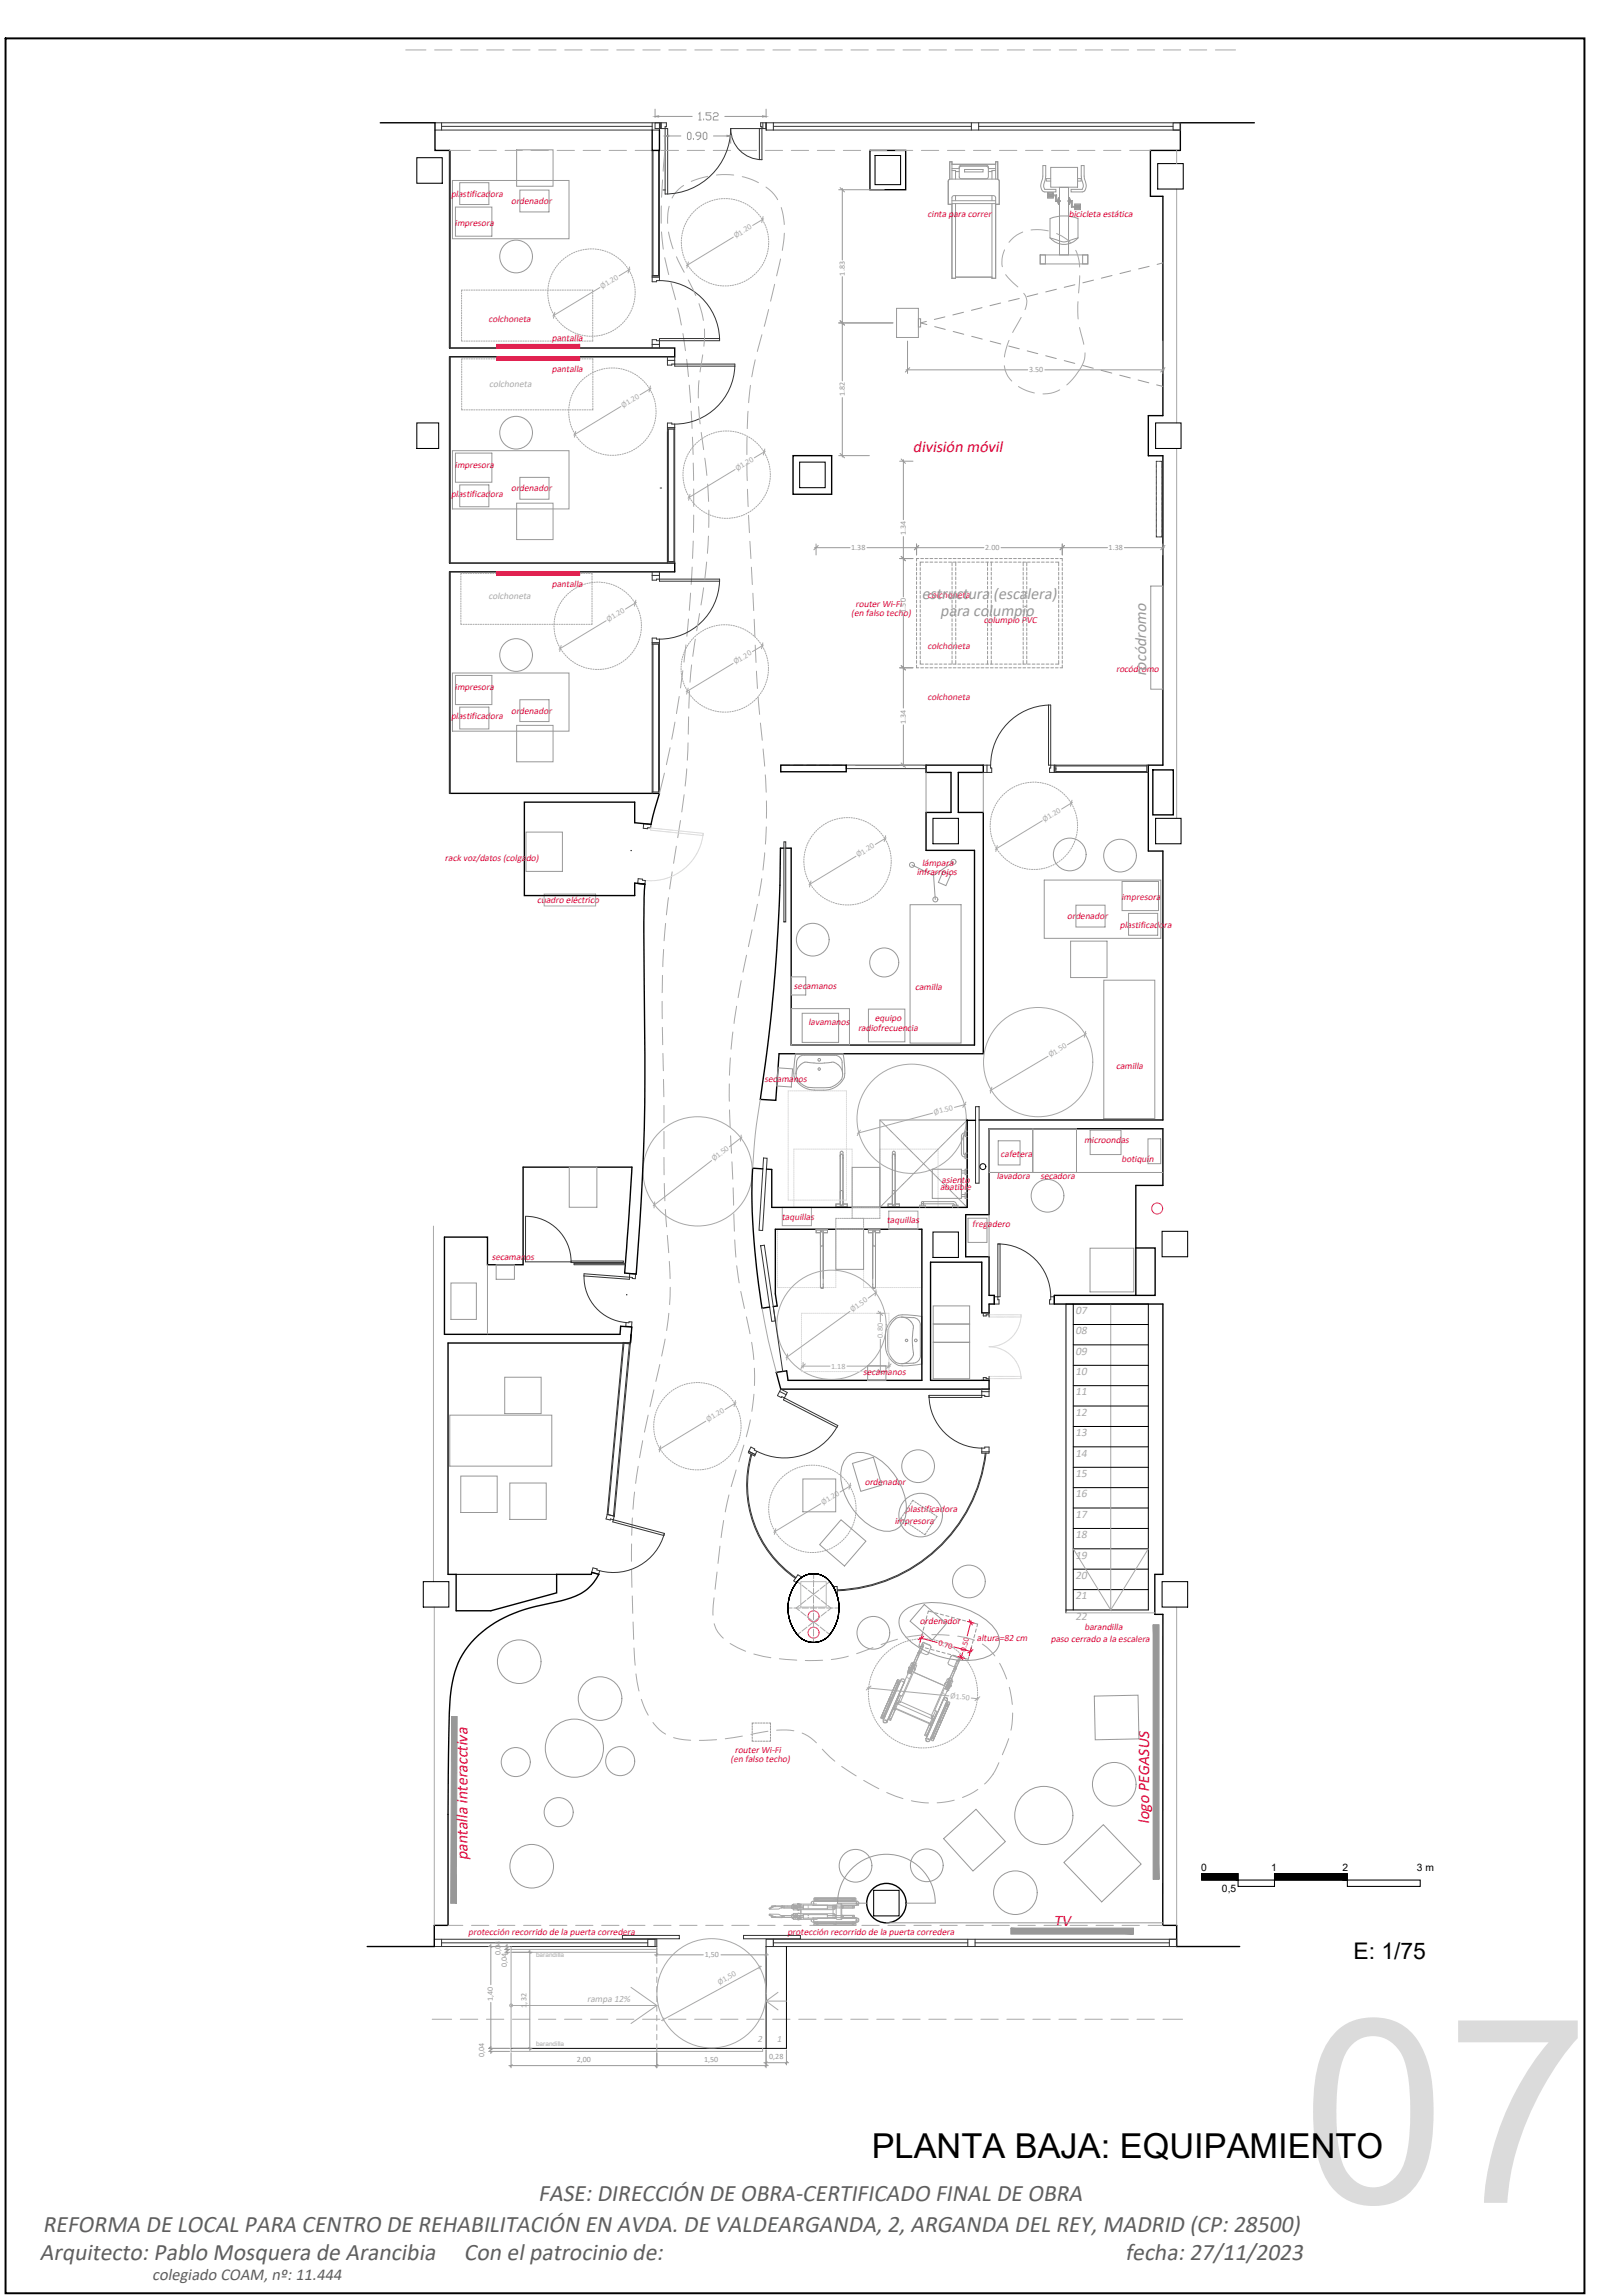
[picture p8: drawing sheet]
<svg xmlns="http://www.w3.org/2000/svg" width="297mm" height="420mm" viewBox="0 0 297 420" stroke-linecap="round" stroke-linejoin="round" font-family="sans-serif">
<defs><g id="words">
<text font-size="47.2" fill="#dbdbdb" x="238.4" y="403.3">07</text>
<text font-size="6.3" x="159.5" y="395.1">PLANTA BAJA: EQUIPAMIENTO</text>
<g font-size="4.4" fill="#5e5e5e">
<text x="98.5" y="402.9">FASE: DIRECCIÓN DE OBRA-CERTIFICADO FINAL DE OBRA</text>
<text x="7.3" y="413.7">Arquitecto: Pablo Mosquera de Arancibia</text>
<text x="7.8" y="408.6">REFORMA DE LOCAL PARA CENTRO DE REHABILITACIÓN EN AVDA. DE VALDEARGANDA, 2, ARGANDA DEL REY, MADRID (CP: 28500)</text>
<text x="84.9" y="413.7">Con el patrocinio de:</text>
<text x="205.9" y="413.7">fecha: 27/11/2023</text>
</g>
<text font-size="4.2" x="247.7" y="358.7">E: 1/75</text>
<text font-size="3.1" fill="#5e5e5e" x="27.8" y="417.5">colegiado COAM, nº: 11.444</text>
<g font-size="3" fill="#dd0037">
<text x="167.1" y="82.7">división móvil</text>
<text x="210.3" y="333.9" transform="rotate(-90 210.3 333.9)">logo PEGASUS</text>
<text x="85.5" y="340.6" transform="rotate(-90 85.5 340.6)">pantalla interacctiva</text>
<text x="192.9" y="352.7">TV</text>
</g>
<g font-size="3" fill="#989898">
<text x="168.7" y="109.7">estructura (escalera)</text>
<text x="172.1" y="112.8">para columpio</text>
<text x="209.8" y="123.8" transform="rotate(-90 209.8 123.8)">rocódromo</text>
</g>
<g font-size="2.1" fill="#a8a8a8">
<text x="196.8" y="244.3">08</text>
<text x="196.8" y="240.6">07</text>
<text x="196.8" y="251.8">10</text>
<text x="196.8" y="248">09</text>
<text x="196.8" y="255.5">11</text>
<text x="196.8" y="263">13</text>
<text x="196.8" y="259.2">12</text>
<text x="196.8" y="266.7">14</text>
<text x="196.8" y="274.2">16</text>
<text x="196.8" y="270.4">15</text>
<text x="196.8" y="281.6">18</text>
<text x="196.8" y="277.9">17</text>
<text x="196.8" y="285.3">19</text>
<text x="196.8" y="289.1">20</text>
<text x="196.8" y="292.8">21</text>
<text x="196.8" y="296.6">22</text>
</g>
<g font-size="1.9">
<text x="219.8" y="342.6">0</text>
<text x="223.6" y="346.4">0,5</text>
<text x="232.6" y="342.6">1</text>
<text x="245.7" y="342.6">2</text>
<text x="259.3" y="342.6">3 m</text>
</g>
<g font-size="1.8" fill="#dd0037">
<text x="82.5" y="36">plastificadora</text>
<text x="83.2" y="41.3">impresora</text>
<text x="93.5" y="37.4">ordenador</text>
<text x="169.8" y="39.8">cinta para correr</text>
<text x="195.6" y="39.8">bicicleta estática</text>
<text x="89.4" y="58.9">colchoneta</text>
<text x="101" y="62.4">pantalla</text>
<text x="101" y="68.1">pantalla</text>
<text x="83.2" y="85.7">impresora</text>
<text x="93.5" y="89.9">ordenador</text>
<text x="82.5" y="91">plastificadora</text>
<text x="101" y="107.4">pantalla</text>
<text x="155.8" y="112.8">(en falso techo)</text>
<text x="156.6" y="111.2">router Wi-Fi</text>
<text x="169.8" y="109.4">colchoneta</text>
<text x="169.8" y="118.7">colchoneta</text>
<text x="180.1" y="114.1">columpio PVC</text>
<text x="204.3" y="123">rocódromo</text>
<text x="82.5" y="131.7">plastificadora</text>
<text x="83.2" y="126.4">impresora</text>
<text x="93.5" y="130.6">ordenador</text>
<text x="169.8" y="128.1">colchoneta</text>
<text x="81.4" y="157.6">rack voz/datos (colgado)</text>
<text x="167.8" y="160.3">infrarrojos</text>
<text x="168.8" y="158.5">lámpara</text>
<text x="98.3" y="165.4">cuadro eléctrico</text>
<text x="205.3" y="164.8">impresora</text>
<text x="195.3" y="168.3">ordenador</text>
<text x="204.9" y="169.8">plastificadora</text>
<text x="145.3" y="181.1">secamanos</text>
<text x="167.5" y="181.2">camilla</text>
<text x="148" y="187.6">lavamanos</text>
<text x="157" y="188.7">radiofrecuencia</text>
<text x="160.1" y="187">equipo</text>
<text x="204.3" y="195.7">camilla</text>
<text x="139.9" y="198">secamanos</text>
<text x="198.4" y="209.3">microondas</text>
<text x="182.4" y="215.9">lavadora</text>
<text x="183.1" y="211.8">cafetera</text>
<text x="190.4" y="215.9">secadora</text>
<text x="205.3" y="212.8">botiquín</text>
<text x="172" y="217.9">abatible</text>
<text x="172.3" y="216.5">asiento</text>
<text x="143.1" y="223.3">taquillas</text>
<text x="162.3" y="223.9">taquillas</text>
<text x="177.9" y="224.6">fregadero</text>
<text x="90" y="230.8">secamanos</text>
<text x="158" y="251.7">secamanos</text>
<text x="158.3" y="271.9">ordenador</text>
<text x="163.8" y="279">impresora</text>
<text x="165.7" y="276.9">plastificadora</text>
<text x="168.4" y="297.3">ordenador</text>
<text x="198.5" y="298.5">barandilla</text>
<text x="178.8" y="300.5">altura=82 cm</text>
<text x="192.3" y="300.7">paso cerrado a la escalera</text>
<text x="133.7" y="322.5">(en falso techo)</text>
<text x="134.5" y="320.9">router Wi-Fi</text>
<text x="85.7" y="354.2">protección recorrido de la puerta corredera</text>
<text x="144.1" y="354.2">protección recorrido de la puerta corredera</text>
</g>
<g font-size="1.8" fill="#a8a8a8">
<text x="89.5" y="70.9">colchoneta</text>
<text x="89.4" y="109.7">colchoneta</text>
<text x="107.5" y="366.5">rampa 12%</text>
<text x="138.6" y="373.8">2</text>
<text x="142.2" y="373.8">1</text>
</g>
<g font-size="1.5" fill="#a8a8a8">
<text x="134.6" y="43.6" transform="rotate(-31 134.6 43.6)">Ø1.20</text>
<text x="110.2" y="52.8" transform="rotate(-31 110.2 52.8)">Ø1.20</text>
<text x="114" y="74.6" transform="rotate(-31 114 74.6)">Ø1.20</text>
<text x="135" y="86.1" transform="rotate(-31 135 86.1)">Ø1.20</text>
<text x="111.4" y="113.8" transform="rotate(-31 111.4 113.8)">Ø1.20</text>
<text x="134.6" y="121.6" transform="rotate(-31 134.6 121.6)">Ø1.20</text>
<text x="191.2" y="150.5" transform="rotate(-31 191.2 150.5)">Ø1.20</text>
<text x="157.1" y="157" transform="rotate(-31 157.1 157)">Ø1.20</text>
<text x="192.2" y="193.6" transform="rotate(-31 192.2 193.6)">Ø1.50</text>
<text x="171" y="204.1" transform="rotate(-15 171 204.1)">Ø1.50</text>
<text x="130.7" y="212.6" transform="rotate(-38 130.7 212.6)">Ø1.50</text>
<text x="156" y="240.2" transform="rotate(-36 156 240.2)">Ø1.50</text>
<text x="161.6" y="244.9" transform="rotate(-90 161.6 244.9)">0.80</text>
<text x="152.1" y="250.6">1.18</text>
<text x="129.6" y="260.4" transform="rotate(-31 129.6 260.4)">Ø1.20</text>
<text x="150.6" y="275.5" transform="rotate(-31 150.6 275.5)">Ø1.20</text>
<text x="173.9" y="310.9" transform="rotate(6 173.9 310.9)">Ø1.50</text>
<text x="131.7" y="363.3" transform="rotate(-29 131.7 363.3)">Ø1,50</text>
</g>
<g font-size="1.5" fill="#989898">
<text x="154.6" y="50.4" transform="rotate(-90 154.6 50.4)">1.83</text>
<text x="188.3" y="68.2">3.50</text>
<text x="154.6" y="72.6" transform="rotate(-90 154.6 72.6)">1.82</text>
<text x="155.8" y="100.7">1.38</text>
<text x="165.8" y="98" transform="rotate(-90 165.8 98)">1.34</text>
<text x="180.3" y="100.7">2.00</text>
<text x="202.9" y="100.7">1.38</text>
<text x="165.8" y="112.2" transform="rotate(-90 165.8 112.2)">1.50</text>
<text x="165.8" y="132.5" transform="rotate(-90 165.8 132.5)">1.34</text>
<text x="91.6" y="357.9" transform="rotate(-90 91.6 357.9)">0,04</text>
<text x="129" y="358.2">1,50</text>
<text x="92.8" y="360.2" transform="rotate(-90 92.8 360.2)">0,04</text>
<text x="90.2" y="366.3" transform="rotate(-90 90.2 366.3)">1,40</text>
<text x="96.4" y="367.5" transform="rotate(-90 96.4 367.5)">1,32</text>
<text x="88.6" y="376.6" transform="rotate(-90 88.6 376.6)">0,04</text>
<text x="105.6" y="377.5">2,00</text>
<text x="128.9" y="377.5">1,50</text>
<text x="140.8" y="377">0,28</text>
</g>
<g font-size="1.5" fill="#dd0037">
<text x="171.7" y="301.2" transform="rotate(15 171.7 301.2)">0.70</text>
<text x="176.7" y="302.4" transform="rotate(-75 176.7 302.4)">0.50</text>
</g>
<g font-size="1.2" fill="#a8a8a8">
<text x="98.1" y="358.3">barandilla</text>
<text x="98.1" y="374.6">barandilla</text>
</g>
</g></defs>
<!-- layer: Mobiliario -->
<g fill="none" stroke="#989898" stroke-width=".18">
<path d="M119.9 20v1.5M140.2 20v1.5M82.8 33h21.3v10.7h-21.3zM83.4 37.9h6.6v5.3h-6.6zM84.1 33.4h5.4v4h-5.4zM94.6 27.4h6.6v6.7h-6.6zM95.1 34.8h5.4v4h-5.4zM120.5 21.3h6.2M121.7 24.9v1.3M122.4 24.9h2.2M126 24.2h.3l.2 .2v.9l-.2 .2h-.3l-.2-.2v-.9zM126.9 25.3v.2"/>
<path d="M127.9 20.9l.2-.3v1.4M127.9 22h.4M128.2 24.9h-.6l-.2-.2v-.3l.2-.2h.4l.2 .2v.7l-.4 .4h-.2M128.7 24.4l.2-.2h.2l.3 .2v.9l-.3 .2-.4-.2zM128.8 21.8v.2M130.1 20.6h-.9v.5h.7l.2 .2v.5l-.2 .2h-.5l-.2-.2M130.6 20.9l.2-.3h.4l.2 .3v.2l-.2 .2h-.4l-.2 .2v.5h.8M130.6 24.9h2.5M132.7 21.3h6.9M133.7 24.9v1.3M153.5 34.7h8.3M154.2 34.5v13.1"/>
<path d="M173.8 29.6h.4v.5h8v-.5h.4v3.2l.3 .3v4.3h-.7v13.5h-.7v-.2h-6.6v.2h-.7v-13.5h-.7v-4.3l.3-.3zM174.2 37.4h-.7v-4.3l.4-.3h8.7l.3 .3v4.3h-.7M174.2 32.8v-3.2h-.4v3.2M174.2 31.2h.7v1.6M174.2 36.7h8M174.2 37.3h8M174.2 30.1h8M174.2 30.9h1.4M174.9 35.8v.9M174.9 37.3v13.6h-.7M174.9 31.4h.7M175.6 30.8l.1-.3 .2-.1h4.6l.2 .1 .2 .3"/>
<path d="M175.7 30.3h5l.2 .3-.1 2-.2 .1h-4.9l-.1-.3v-1.9zM176.5 31h3.4v.5h-3.4zM176.5 31h3.4M180.9 30.9h1.3M180.9 31.4h.6M181.5 37.3v13.6h.7v-14.7l-.3-.4h-7.4l-.2 .2-.1 14.9M181.5 35.8v.9M182.2 32.8v-3.2h.4v3.2M182.2 31.2h-.7v1.6M190.9 30.3h.5a6.9 6.9 0 0 1-.3 3.2l-.1 .6 .2 .6h2.1v.4h-2.1a1.29 1.29 0 0 1-.6-1.8l.2-.8zM191.7 35.3h1.1v1h-1.1zM191.7 35.9h1.5"/>
<path d="M191.7 35.7h1.7M191.8 35.4h.9v.2h-.9zM191.8 35.9h.9v.2h-.9zM192.3 32.7h-.8v.4h.8M192.3 30.6h4.9v3.7h-4.9zM193.2 35.9v1M193.4 36.7h.6v.2h-.8M193.4 35.7l-.2 .2M193.4 36.7l-.2 .2M193.4 35.7v1M193.6 36.7h.3M193.6 37h.3"/>
<path d="M193.7 36.2h.2v1.2h-.2zM193.7 36.4h-.1v.8h.1M193.9 36.9h.1M193.9 36.7h.1M193.9 34.3h1.7v12.4h-1.7zM195.6 36.2h.1M195.6 37.4h.1M195.6 36.2h.1v1.2h-.1M195.6 36.2v1.2M195.6 36.7h.3M195.6 37h.3M195.7 36.4h.2v.8h-.2"/>
<path d="M196.1 38h1.6M196.1 36.9v1.1M196.3 36.7h-.8v.2h.6M196.3 37.8l-.2 .2M196.3 36.7l-.2 .2M196.3 37.8h1.4M196.3 36.7v1.1M196.7 37.3h1v1.1h-1zM196.8 38h.8v.2h-.8zM196.8 37.5h.8v.2h-.8zM197.2 32.7h.7v.4h-.7M197.9 30.3h.5v2.2a2.93 2.93 0 0 1 .2 2.3l-.2 .2-.3 .1h-2.1v-.4h2.1l.2-.6-.1-.6a6.9 6.9 0 0 1-.3-3.2z"/>
<path d="M153.5 59.1h9.9M154.2 50.7v19M164.1 56.5h4v5.3h-4zM168.1 58.4h.4v1.5h-.4zM169.5 58.8l-1 .3 1.1 .3M171.1 59.8l1.9 .5M172.9 58l-1.9 .5M174.9 50.7h6.6M176.3 57.2l-1.9 .5M179.7 56.3l-1.9 .5M183.1 55.5l-1.9 .5M186.5 54.7l-1.9 .4"/>
<path d="M189.9 53.8l-1.9 .5M190.4 46.7h8.7v1.6h-8.7zM190.4 46.7h.9v1.6h-.9zM192.2 40v3.6l2.5 .7 2.6-.7M192.2 40a6.9 6.9 0 0 1 5.1 0M192.2 43.5a3.3 3.3 0 0 0 5.1 0M193.3 53l-1.9 .4M196.7 52.1l-1.9 .5M197.3 40v3.6M198.1 46.7h1v1.6h-1zM200.1 51.3l-1.9 .5M203.5 50.4l-1.9 .5"/>
<path d="M206.9 49.6l-1.9 .5M210.3 48.8l-1.9 .4M212.8 48.1l-1 .3M154.2 72.8v10.9M165.8 67.7h22.3M166.1 62.4v6M174.5 60.7l1.9 .5M177.8 61.6l2 .5M181.2 62.5l2 .5M184.6 63.4l1.9 .5M188 64.2l1.9 .5M191.2 67.7h21.9"/>
<path d="M191.4 65.1l1.9 .5M194.8 66l1.9 .5M198.2 66.9l1.9 .5M201.5 67.8l2 .5M204.9 68.7l2 .5M208.3 69.6l1.9 .5M211.7 70.5l1.1 .2M212.8 62.4v6M82.8 82.5h21.3v10.7h-21.3zM83.4 83h6.6v5.3h-6.6zM84.1 88.8h5.4v4h-5.4zM94.6 92.1h6.6v6.7h-6.6z"/>
<path d="M95.1 87.4h5.4v4h-5.4zM149.4 99.6v2M153.5 83.4h5.6M164.7 84.4h2.4M165.3 84.2v10.9M165.3 98.2v11.1M167.7 99.6v2M194.4 99.6v2M212.8 99.6v2M149.1 100.3h6.5M158.7 100.3h21.4M164.7 102.3h2.4"/>
<path d="M165.3 112.4v17.2M167.7 103.1v.5M167.7 103.9v.5M167.7 104.8v.5M167.7 105.6v.5M167.7 106.5v.5M167.7 107.3v.5M167.7 108.2v.5M167.7 109v.5M167.7 109.9v.5M167.7 110.7v.5M167.7 111.6v.5"/>
<path d="M167.7 112.4v.5M167.7 113.3v.5M167.7 114.1v.5M167.7 115v.5M167.7 115.8v.5M167.7 116.7v.5M167.7 117.5v.5M167.7 118.4v.5M167.7 119.2v.5M168.1 102.3h-.4v.4M168.4 103.9v.5M168.4 104.8v.5"/>
<path d="M168.4 105.6v.5M168.4 106.5v.5M168.4 107.3v.5M168.4 108.2v.5M168.4 109v.5M168.4 109.9v.5M168.4 110.7v.5M168.4 111.6v.5M168.4 112.4v.5M168.4 113.3v.5M168.4 114.1v.5M168.4 115v.5"/>
<path d="M168.4 115.8v.5M168.4 116.7v.5M168.4 117.5v.5M168.4 118.4v.5M168.4 119.2v.5M168.5 102.3h.5M169 102.9h-.6v.7M169.4 102.3h.5M169.4 102.9h.5M170.2 102.3h.5M170.2 102.9h.5M171.1 102.3h.5"/>
<path d="M171.1 102.9h.5M171.9 102.3h.5M171.9 102.9h.5M172.8 102.3h.4M172.8 102.9h.4M173.6 102.3h.5M173.6 102.9h.5M174.2 102.9v.7M174.2 103.9v.5M174.2 104.8v.5M174.2 105.6v.5M174.2 106.5v.5"/>
<path d="M174.2 107.3v.5M174.2 108.2v.5M174.2 109v.5M174.2 109.9v.5M174.2 110.7v.5M174.2 111.6v.5M174.2 112.4v.5M174.2 113.3v.5M174.2 114.1v.5M174.2 115v.5M174.2 115.8v.5M174.2 116.7v.5"/>
<path d="M174.2 117.5v.5M174.2 118.4v.5M174.2 119.2v.5M174.5 102.3h.5M174.5 102.9h.5M174.9 102.9v.7M174.9 103.9v.5M174.9 104.8v.5M174.9 105.6v.5M174.9 106.5v.5M174.9 107.3v.5M174.9 108.2v.5"/>
<path d="M174.9 109v.5M174.9 109.9v.5M174.9 110.7v.5M174.9 111.6v.5M174.9 112.4v.5M174.9 113.3v.5M174.9 114.1v.5M174.9 115v.5M174.9 115.8v.5M174.9 116.7v.5M174.9 117.5v.5M174.9 118.4v.5"/>
<path d="M174.9 119.2v.5M175.3 102.3h.5M175.3 102.9h.5M176.1 102.3h.6M176.1 102.9h.6M177 102.3h.5M177 102.9h.5M177.9 102.3h.5M177.9 102.9h.5M178.7 102.3h.5M178.7 102.9h.5M179.6 102.3h.5"/>
<path d="M179.6 102.9h.5M180.4 102.3h.5M180.4 102.9h.5M180.7 102.9v.7M180.7 103.9v.5M180.7 104.8v.5M180.7 105.6v.5M180.7 106.5v.5M180.7 107.3v.5M180.7 108.2v.5M180.7 109v.5M180.7 109.9v.5"/>
<path d="M180.7 110.7v.5M180.7 111.6v.5M180.7 112.4v.5M180.7 113.3v.5M180.7 114.1v.5M180.7 115v.5M180.7 115.8v.5M180.7 116.7v.5M180.7 117.5v.5M180.7 118.4v.5M180.7 119.2v.5M181.3 102.3h.5"/>
<path d="M181.3 102.9h.5M181.4 102.9v.7M181.4 103.9v.5M181.4 104.8v.5M181.4 105.6v.5M181.4 106.5v.5M181.4 107.3v.5M181.4 108.2v.5M181.4 109v.5M181.4 109.9v.5M181.4 110.7v.5M181.4 111.6v.5"/>
<path d="M181.4 112.4v.5M181.4 113.3v.5M181.4 114.1v.5M181.4 115v.5M181.4 115.8v.5M181.4 116.7v.5M181.4 117.5v.5M181.4 118.4v.5M181.4 119.2v.5M182.1 102.3h.5M182.1 102.9h.5M183 102.3h.5"/>
<path d="M183 102.9h.5M183.2 100.3h19.5M183.8 102.3h.5M183.8 102.9h.5M184.7 102.3h.5M184.7 102.9h.5M185.5 102.3h.5M185.5 102.9h.5M186.4 102.3h.5M186.4 102.9h.5M187.2 102.3h.5M187.2 102.9h.5"/>
<path d="M187.3 102.9v.7M187.3 103.9v.5M187.3 104.8v.5M187.3 105.6v.5M187.3 106.5v.5M187.3 107.3v.5M187.3 108.2v.5M187.3 109v.5M187.3 109.9v.5M187.3 110.7v.5M187.3 111.6v.5M187.3 112.4v.5"/>
<path d="M187.3 113.3v.5M187.3 114.1v.5M187.3 115v.5M187.3 115.8v.5M187.3 116.7v.5M187.3 117.5v.5M187.3 118.4v.5M187.3 119.2v.5M187.9 102.9v.7M187.9 103.9v.5M187.9 104.8v.5M187.9 105.6v.5"/>
<path d="M187.9 106.5v.5M187.9 107.3v.5M187.9 108.2v.5M187.9 109v.5M187.9 109.9v.5M187.9 110.7v.5M187.9 111.6v.5M187.9 112.4v.5M187.9 113.3v.5M187.9 114.1v.5M187.9 115v.5M187.9 115.8v.5"/>
<path d="M187.9 116.7v.5M187.9 117.5v.5M187.9 118.4v.5M187.9 119.2v.5M188.1 102.3h.5M188.1 102.9h.5M188.9 102.3h.5M188.9 102.9h.5M189.8 102.3h.5M189.8 102.9h.5M190.6 102.3h.5M190.6 102.9h.5"/>
<path d="M191.5 102.3h.5M191.5 102.9h.5M192.3 102.3h.5M192.3 102.9h.5M193.2 102.9h.6v.7M193.2 102.3h.5M193.8 103.9v.5M193.8 104.8v.5M193.8 105.6v.5M193.8 106.5v.5M193.8 107.3v.5M193.8 108.2v.5"/>
<path d="M193.8 109v.5M193.8 109.9v.5M193.8 110.7v.5M193.8 111.6v.5M193.8 112.4v.5M193.8 113.3v.5M193.8 114.1v.5M193.8 115v.5M193.8 115.8v.5M193.8 116.7v.5M193.8 117.5v.5M193.8 118.4v.5"/>
<path d="M193.8 119.2v.5M194 102.3h.4v.4M194.4 103.1v.5M194.4 103.9v.5M194.4 104.8v.5M194.4 105.6v.5M194.4 106.5v.5M194.4 107.3v.5M194.4 108.2v.5M194.4 109v.5M194.4 109.9v.5M194.4 110.7v.5"/>
<path d="M194.4 111.6v.5M194.4 112.4v.5M194.4 113.3v.5M194.4 114.1v.5M194.4 115v.5M194.4 115.8v.5M194.4 116.7v.5M194.4 117.5v.5M194.4 118.4v.5M194.4 119.2v.5M205.8 100.3h7.3M210.6 107.3h2.2v18.9h-2.2z"/>
<path d="M82.8 123.2h21.3v10.7h-21.3zM83.4 123.7h6.6v5.3h-6.6zM84.1 129.5h5.4v4h-5.4zM94.6 132.8h6.6v6.7h-6.6zM95.1 128.1h5.4v4h-5.4zM164.7 122.3h2.4M165.3 132.7v7.7M167.7 121.8v.5h.4M167.7 120.1v.5M167.7 120.9v.5M168.4 120.9v.7h.6M168.4 120.1v.5"/>
<path d="M168.5 122.3h.5M169.4 122.3h.5M169.4 121.6h.5M170.2 122.3h.5M170.2 121.6h.5M171.1 122.3h.5M171.1 121.6h.5M171.9 122.3h.5M171.9 121.6h.5M172.8 122.3h.4M172.8 121.6h.4M173.6 122.3h.5"/>
<path d="M173.6 121.6h.5M174.2 120.1v.5M174.2 120.9v.7M174.5 122.3h.5M174.5 121.6h.5M174.9 120.1v.5M174.9 120.9v.7M175.3 122.3h.5M175.3 121.6h.5M176.1 122.3h.6M176.1 121.6h.6M177 122.3h.5"/>
<path d="M177 121.6h.5M177.9 122.3h.5M177.9 121.6h.5M178.7 122.3h.5M178.7 121.6h.5M179.6 122.3h.5M179.6 121.6h.5M180.4 122.3h.5M180.4 121.6h.5M180.7 120.1v.5M180.7 120.9v.7M181.3 122.3h.5"/>
<path d="M181.3 121.6h.5M181.4 120.1v.5M181.4 120.9v.7M182.1 122.3h.5M182.1 121.6h.5M183 122.3h.5M183 121.6h.5M183.8 122.3h.5M183.8 121.6h.5M184.7 122.3h.5M184.7 121.6h.5M185.5 122.3h.5"/>
<path d="M185.5 121.6h.5M186.4 122.3h.5M186.4 121.6h.5M187.2 122.3h.5M187.2 121.6h.5M187.3 120.1v.5M187.3 120.9v.7M187.9 120.1v.5M187.9 120.9v.7M188.1 122.3h.5M188.1 121.6h.5M188.9 122.3h.5"/>
<path d="M188.9 121.6h.5M189.8 122.3h.5M189.8 121.6h.5M190.6 122.3h.5M190.6 121.6h.5M191.5 122.3h.5M191.5 121.6h.5M192.3 122.3h.5M192.3 121.6h.5M193.2 122.3h.5M193.8 120.1v.5M193.8 120.9v.7h-.6"/>
<path d="M194.4 120.1v.5M194.4 120.9v.5M194.4 121.8v.5h-.4M96.3 152.3h6.6v7.2h-6.6zM164.7 140.1h4.1M166.9 158.3l4 2 .3 4.4M169.5 141.4v7.3M172.6 159.6l1.4 .6-.9 1.9-1.4-.6zM174.5 157.8l-3.6 2.5M180 141.4v7.3M144.8 178.8h2.7v3.4h-2.7zM166.6 165.6h9.3v25.4h-9.3z"/>
<path d="M191.1 161.1h21.3v10.7h-21.3zM195.9 172.3h6.7v6.7h-6.7zM196.9 165.7h5.3v4h-5.3zM202 179.5h9.3v25.3h-9.3zM205.4 161.4h6.6v5.3h-6.6zM206.5 167.2h5.4v4h-5.4zM142.4 195.5l2.7 .2-.3 3.3-2.6-.2zM144.8 184.7h10.7v6.6h-10.7zM145.3 197.1a4 4 0 0 0 3.8 2.5h1.6M145.4 197.1a12.3 12.3 0 0 1 .2-4.2h8.7a13.5 13.5 0 0 1 .2 4.3M145.7 196.5l.2 1.2M145.8 194.5l-.1 2.1"/>
<path d="M145.9 197.7l1.1 1 .9 .4M146.5 194.9l-.5 .6-.3 1M146.8 185.5h6.7v5.3h-6.7zM147.7 194.5h-.4l-.8 .4M147.7 194.5a17.2 17.2 0 0 0 4.9 0 2.28 2.28 0 0 1 1.4 3.2M152.8 193.2h-5.6a1.37 1.37 0 0 0-1.4 1.3M152.8 193.2a1.37 1.37 0 0 1 1.3 1.3M153.9 197.7a3.8 3.8 0 0 1-3.7 1.5l-2.3-.1M154.1 194.5l.1 2.1M154.6 197.2a4.1 4.1 0 0 1-3.9 2.4M158.9 184.7h6.7v6h-6.7zM104.2 213.7h5v7.3h-5z"/>
<path d="M153.8 218.2l.2-.2 .3 .2M153.8 211.5v.5M153.8 211.5v.3M153.8 211.4v.1M153.8 210.9l.1-.1a.25 .25 0 0 1 .3 0 .25 .25 0 0 1 .1 .2v9.7l-.3 .2-.2-.2zM153.9 211.3l-.1 .1M153.9 211.3h.2M154.2 211.4l.1 .2M154.3 211.5v.5v-.2M156 213.7h5v7.3h-5zM161 205h16v16h-16zM161 205l.1 .1"/>
<path d="M161.2 205.2l.1 .1M161.4 205.4h.1M161.5 205.5l.1 .1M161.7 205.7l.1 .1M161.8 205.8l.1 .1M162 206l.1 .1M162.1 206.2h.1M162.2 219.9h-.1M162.3 206.3l.1 .1M162.4 219.7l-.1 .1M162.5 206.5v.1M162.5 219.5v.1"/>
<path d="M162.6 206.7h.1M162.7 219.4l-.1 .1M162.8 206.8l.1 .1M162.9 219.2l-.1 .1M162.9 207l.1 .1M163 219.1h-.1M163.1 207.1l.1 .1M163.2 218.9l-.1 .1M163.3 207.3v.1M163.3 218.2l.3-.2 .3 .2M163.3 211.5v.5v-.2M163.3 218.7v.1"/>
<path d="M163.4 210.9l.3-.1 .2 .2v9.7l-.3 .2-.3-.2zM163.4 211.4l-.1 .2M163.4 207.4l.1 .1M163.5 211.3h.1M163.5 218.6l-.1 .1M163.6 207.6l.1 .1M163.7 218.4l-.1 .1M163.7 211.3h.1M163.7 207.8h.1M163.8 211.4h.1M163.8 211.4v.1M163.8 218.3h-.1"/>
<path d="M163.8 211.5v.5M163.8 211.5v.3M163.9 207.9l.1 .1M164 218.1l-.1 .1M164.1 208.1v.1M164.1 218h.1M164.2 208.2l.1 .1M164.3 217.8l-.1 .1M164.4 208.4v.1M164.4 217.6v.1M164.5 208.6h.1M164.6 217.5l-.1 .1"/>
<path d="M164.7 208.7l.1 .1M164.8 217.3l-.1 .1M164.8 208.9l.1 .1M164.9 217.1l-.1 .1M165 209l.1 .1M165.1 217l-.1 .1M165.2 209.2v.1M165.2 216.8v.1M165.3 209.4h.1M165.4 216.7h-.1M165.5 209.5l.1 .1M165.6 216.5l-.1 .1"/>
<path d="M165.7 209.7h.1M165.7 216.3v.1M165.8 209.8l.1 .1M165.9 216.2l-.1 .1M166 210l.1 .1M166.1 216l-.1 .1M166.1 210.1l.1 .1M166.2 215.9l-.1 .1M166.3 210.3l.1 .1M166.4 215.7l-.1 .1M166.4 210.5h.1M166.5 215.6h-.1"/>
<path d="M166.6 210.6l.1 .1M166.7 215.4l-.1 .1M166.8 210.8v.1M166.8 215.2v.1M166.9 210.9l.1 .1M167 215.1l-.1 .1M167.1 211.1l.1 .1M167.2 214.9l-.1 .1M167.2 211.3h.1M167.3 214.8h-.1M167.4 211.4l.1 .1M167.5 214.6l-.1 .1"/>
<path d="M167.6 211.6v.1M167.6 214.4v.1M167.7 211.7l.1 .1M167.8 214.3l-.1 .1M167.9 211.9l.1 .1M168 214.1l-.1 .1M168 212l.1 .1M168.1 214h-.1M168.2 212.2l.1 .1M168.3 213.8l-.1 .1M168.4 212.4h.1M168.4 213.7h.1"/>
<path d="M168.5 212.5l.1 .1M168.6 213.5l-.1 .1M168.7 212.7v.1M168.7 213.3v.1M168.8 212.9h.1M168.8 220h5.6M168.9 213.2l-.1 .1M169 213l.1 .1M169.1 213l-.1 .1M169.1 213.2l.1 .1M169.2 212.9h-.1M169.3 213.3l.1 .1"/>
<path d="M169.4 212.7l-.1 .1M169.5 213.5v.1M169.5 212.5v.1M169.6 213.7h.1M169.7 212.4h-.1M169.8 213.8l.1 .1M169.9 212.2l-.1 .1M169.9 214h.1M170 212l-.1 .1M170.1 214.1l.1 .1M170.2 211.9l-.1 .1M170.3 214.3v.1"/>
<path d="M170.3 211.7v.1M170.4 214.4l.1 .1M170.5 211.6l-.1 .1M170.6 214.6l.1 .1M170.6 214.1h5.4v5.3h-5.4zM170.7 211.4l-.1 .1M170.7 214.8h.1M170.8 211.3h-.1M170.9 214.9l.1 .1M171 211.1l-.1 .1M171 215.1l.1 .1M171.1 210.9l-.1 .1"/>
<path d="M171.2 215.2l.1 .1M171.3 210.8l-.1 .1M171.4 215.4v.1M171.4 210.6v.1M171.5 215.6h.1M171.6 210.5h-.1M171.7 215.7l.1 .1M171.8 210.3l-.1 .1M171.9 215.9v.1M171.9 210.1v.1M172 216l.1 .1M172.1 210l-.1 .1"/>
<path d="M172.2 216.2l.1 .1M172.3 209.8l-.1 .1M172.3 216.3l.1 .1M172.4 209.7h-.1M172.5 216.5l.1 .1M172.6 209.5l-.1 .1M172.7 216.7h.1M172.7 209.4h.1M172.8 216.8l.1 .1M172.9 209.2l-.1 .1M173 217v.1M173 209v.1"/>
<path d="M173.1 217.1l.1 .1M173.2 208.9l-.1 .1M173.3 217.3l.1 .1M173.4 208.7l-.1 .1M173.4 217.5l.1 .1M173.5 208.6h-.1M173.6 217.6l.1 .1M173.7 208.4l-.1 .1M173.8 217.8v.1M173.8 208.2v.1M173.9 218h.1M174 208.1l-.1 .1"/>
<path d="M174.1 218.1l.1 .1M174.2 207.9l-.1 .1M174.2 218.3h.1M174.3 207.8h-.1M174.4 218.4l.1 .1M174.4 220a.6 .6 0 0 1 .6 .6M174.5 207.6l-.1 .1M174.6 218.6v.1M174.6 207.4v.1M174.7 218.7l.1 .1M174.8 207.3l-.1 .1M174.9 218.9l.1 .1"/>
<path d="M175 207.1l-.1 .1M175 219.1h.1M175.1 207l-.1 .1M175.2 219.2l.1 .1M175.3 206.8l-.1 .1M175.3 219.4l.1 .1M175.4 206.7h-.1M175.5 219.5l.1 .1M175.6 206.5l-.1 .1M175.7 219.7v.1M175.7 206.3v.1M175.8 219.9h.1"/>
<path d="M175.9 206.2h-.1M176 214.4h.6M176 214.8h.6M176 219.1h.6M176 218.7h.6M176.1 206l-.1 .1M176.2 205.8l-.1 .1M176.4 205.7l-.1 .1M176.6 205.5l-.1 .1M176.6 207.4a.6 .6 0 0 0-.6 .6v3.2a.61 .61 0 0 0 .6 .6M176.6 207.8l-.2 .2v3.2l.2 .2M176.7 205.4h-.1"/>
<path d="M176.9 205.2l-.1 .1M177 207.1h-.4v1h.4M177 211.1h-.4v1h.4M177 214.1h-.4v1h.4M177 218.4h-.4v1h.4M177 205l-.1 .1M181 206.7h8v8h-8zM181 214.7h31.8M182.7 208.9h4v4.4h-4zM189 206.7h8v8h-8zM199.5 206.9h5.7v4.5h-5.7zM210.1 208.5h2.3v4.5h-2.3z"/>
<path d="M82.5 234.9h4.7v6.7h-4.7zM89.2 231.5v12.7M90.8 231.5h3.3v2.7h-3.3zM149.4 225.2h2v.5M149.4 225.2v.5h.8M149.4 225h2M150.2 227.9l.2 .2 .3-.2v-2.5a.25 .25 0 0 0-.3-.3 .25 .25 0 0 0-.2 .3v10.2M150.2 235.6l.2 .2M150.2 235.6v.1M150.2 235.4v.2M150.2 225.7l.2-.3 .3 .3h.7M150.2 235.7v.1"/>
<path d="M150.3 235.8h.1M150.4 235.8h.1M150.5 235.8h.1M150.7 234.1v-8.4v9.4M150.7 235.1l-.1 .6-.2 .1M150.7 235.5l-.1 .3M150.7 235.1v.2M153 225h5.1v7.4h-5.1zM153 221h2.1M153.8 220.4h-.8v.5M153.8 220.4l.2 .3 .3-.3h.8M155.1 220.4v.5h-2.1"/>
<path d="M158.9 225h2.1M158.9 225.7h.8l.3-.3 .2 .3M159.7 234.1v-8.4v9.4M159.7 235.6l.3 .3 .3-.3M159.7 235.1v.5M159.7 235.5l.1 .3M159.7 235.1v.2M159.9 235.8h.2M160.2 235.7l-.1 .1M160.2 235.6v.1M160.2 235.4v.2M160.3 227.9l-.3 .2-.3-.2v-2.5a.26 .26 0 0 1 .3-.3 .26 .26 0 0 1 .3 .3l-.1 10.2"/>
<path d="M161 225.2h-2.1v.5M161 225.2v.5h-.8M161.1 221h-.1M161.3 220.8l-.1 .1M161.4 220.6v.1M161.6 220.5l-.1 .1M161.8 220.3l-.1 .1M161.9 220.2l-.1 .1M162.1 220l-.1 .1M162.5 220.4v.5h2.1M162.5 221h2.1M162.5 220.4h.8l.3 .3 .2-.3"/>
<path d="M163.8 220.4h.8v.5M168.3 221v-.4h1v.4M168.6 220.2v.4M169 220.4h5.4M169 220.2v.4M170.8 239.1h6.7v3.3h-6.7zM174.3 221v-.4h1v.4M174.4 220.4l.2 .2M175 220.6h.1M176 220l.1 .1M176.1 220.2l.1 .1M176.3 220.3l.1 .1"/>
<path d="M176.5 220.5l.1 .1M176.6 220.6l.1 .1M176.8 220.8l.1 .1M176.9 221h.1M177.2 223h3.4v4.5h-3.4zM181 222.4v7.7M199.5 228.5h8v8h-8zM82.3 259.1h18.7v9.3h-18.7zM92.4 252.1h6.6v6.7h-6.6zM158.8 250h3.3v2.7h-3.3zM162.5 243.4a13.8 13.8 0 0 0 .2 4.5l.6 .8 .7 .7M163.9 241.4a2.21 2.21 0 0 1 2.5 .3 2.21 2.21 0 0 1 .6 2.4v.3"/>
<path d="M164 241.4l-1 1.1-.4 .9M164.5 240.8a4.1 4.1 0 0 0-2.4 3.8 5.6 5.6 0 0 0 .8 4.2l1 .9 .6 .3M164.5 240.8a12.6 12.6 0 0 1 4.2 .2M165 241.1l2.1 .1a1.37 1.37 0 0 1 1.3 1.4v5.6M167 246.4l.2 1.6M167 244.4v2M167.2 248a2.31 2.31 0 0 1-3.2 1.4M168.5 248.2a1.37 1.37 0 0 1-1.3 1.4l-2.1 .1M168.7 241v8.7M168.7 249.7l-.6 .1a11.6 11.6 0 0 1-3.6 .2M170.8 245.7h6.7v6.7h-6.7zM170.8 242.4h6.7v3.3h-6.7z"/>
<path d="M84.3 270.2h6.7v6.7h-6.7zM93.3 271.5h6.7v6.7h-6.7zM146.9 270.8h6.1v6h-6.1zM153.9 278.2l4.6 4-3.9 4.5-4.6-3.9zM154.9 266.9a3.8 3.8 0 0 1 4.4-.6 11.6 11.6 0 0 1 6.6 10.1 3.6 3.6 0 0 1-5.4 3.6 11.6 11.6 0 0 1-6.6-10.2 4.4 4.4 0 0 1 1-2.9zM156 267.9l3.9-1.1 1.5 5.1-3.9 1.1zM165 277.7l-.2 .3 .3 .2M165.2 278.3l.3 .1M165.3 277.3l-.1 .2M165.6 276.9l-.2 .2M165.7 278.6l.2 .1M165.9 276.4l-.2 .3"/>
<path d="M166.1 278.8l.2 .2M166.2 276l-.2 .3M166.5 275.6l-.2 .2M166.5 279.1l.3 .2M166.8 275.2l-.2 .2M166.9 279.4l.3 .2M167.3 274.8l-.2-.1-.2 .3M167.4 279.7l.2 .1M167.4 275l.3 .1M167.8 280l.2 .1M167.9 275.2l.2 .2M168.3 275.5l.3 .2"/>
<path d="M168.7 275.8l.3 .1M169.2 276.1l.2 .1M169.6 276.4l.2 .1M170 276.6l.2 .2M170.1 279.8l-.2 .3M170.3 279.4l-.1 .2M170.4 276.9l.3 .2M170.6 279l-.1 .2M170.9 277.2l.2 .2M170.9 278.5l-.2 .3M171.2 278.1l-.2 .3M171.3 277.5l.2 .1-.2 .3"/>
<path d="M165.4 295a7.9 7.9 0 0 1 5.6-1.6 16.2 16.2 0 0 1 10.4 4 3.6 3.6 0 0 1 1.2 4.4 6 6 0 0 1-5 2.2 16.2 16.2 0 0 1-11.6-4.1 3.6 3.6 0 0 1-1.1-4.3zM168.2 280.2l.3 .2M168.6 299.9l-.2 .6M168.6 280.5l.3 .2M168.8 298.9l-.1 .6M169.1 297.9l-.1 .6M169.2 293.8l4 3.4-2.6 3.1-4-3.5zM169.4 296.8l-.2 .6M169.5 280.7l-.2 .3-.2-.2M169.7 295.8l-.2 .6M169.8 280.2l-.2 .3M170.6 295.1l-.7-.2-.1 .5"/>
<path d="M171.1 295.3l.6 .1M172.1 295.5l.6 .2M173.1 295.8l.6 .1M174.1 296.1l.6 .1M175.1 296.3l.6 .2M176.1 296.6l.6 .2M177.2 296.9l.5 .1M178.2 297.1l.7 .2-.1 .5M178.4 299.3l-.2 .5M178.7 298.2l-.2 .6M211.1 297.5h1v46.5h-1zM137.7 318.5v.3h.3"/>
<path d="M137.7 315.9v.4M137.7 316.4v.4M137.7 317v.3M137.7 317.5v.3M137.7 318v.3M138 315.4h-.3v.3M138.2 315.4h.3M138.2 318.8h.3M138.7 315.4h.3M138.7 318.8h.3M139.2 315.4h.3M139.2 318.8h.3"/>
<path d="M139.7 315.4h.3M139.7 318.8h.3M140.2 315.4h.3M140.2 318.8h.3M140.7 315.4h.3v.3M141 315.9v.4M141 316.4v.4M141 317v.3M141 317.5v.3M141 318v.3M141 318.5v.3h-.3M168.3 300.9l-.1 .5 .7 .2"/>
<path d="M169.4 301.7l.5 .1M170.4 302l.5 .1M171.4 302.2l.6 .2M172.4 302.5l.6 .2M173.4 302.8l.6 .1M174.4 303l.6 .2M175.5 303.3l.5 .2M177.3 303.3l-.1 .5-.8-.2M177.6 302.3l-.2 .6M177.9 301.3l-.2 .6M178.1 300.3l-.1 .5M200.3 310.5l8-.2 .1 8-8 .2z"/>
<path d="M172.7 336.6l5.9-5.4 5.4 5.9-5.9 5.4zM89.4 356.4h3.9M89.8 356v7.3M92.4 356.9h.9M92.4 357.4h.9M92.8 356v.4M92.8 356.5v.8M92.8 357.4v.4M93.8 357.4h3.6M97 357v18.4M119.8 357.9h8.9M120.2 356.6v1.7"/>
<path d="M132 357.9h8.6M140.2 356.6v1.7M158.6 348.4h-5.3a8.9 8.9 0 0 1 8.9-8.9 8.9 8.9 0 0 1 9 8.9h-5.4M162.2 352h50.6M185 353h22.4v1.1h-22.4zM194.7 341l7.2-6.9 7 7.2-7.3 6.9zM89.4 375h3.9M89.4 375.6h3.9M89.8 366.6v8.8M89.8 375.6v.4M93.1 378.2h47.5M93.5 375.8v2.8"/>
<path d="M93.8 375h3.6M120.2 375.8v2.8M139.8 377.6h4.5M140.2 375.3v3.3M143.9 375.3v2.7"/>
<circle cx="94.5" cy="47" r="3"/>
<circle cx="94.5" cy="79.2" r="3"/>
<circle cx="94.5" cy="119.9" r="3"/>
<circle cx="166.9" cy="158.3" r=".46"/>
<circle cx="174.5" cy="157.8" r=".46"/>
<circle cx="195.8" cy="156.4" r="3"/>
<circle cx="205" cy="156.6" r="3"/>
<circle cx="148.7" cy="172" r="3"/>
<circle cx="161.8" cy="176.2" r="2.66"/>
<circle cx="171.2" cy="164.7" r=".46"/>
<circle cx="149.9" cy="194" r=".24"/>
<circle cx="149.9" cy="195.7" r=".22"/>
<circle cx="191.7" cy="218.9" r="3"/>
<circle cx="168.8" cy="220.2" r=".2"/>
<circle cx="165.9" cy="245.4" r=".22"/>
<circle cx="167.6" cy="245.4" r=".24"/>
<circle cx="168" cy="268.4" r="3"/>
<circle cx="168.5" cy="277.4" r="4"/>
<circle cx="159.8" cy="298.9" r="3"/>
<circle cx="177.3" cy="289.5" r="3"/>
<circle cx="95" cy="304.2" r="4"/>
<circle cx="109.8" cy="311" r="4"/>
<circle cx="94.4" cy="322.6" r="2.66"/>
<circle cx="102.2" cy="331.8" r="2.66"/>
<circle cx="105.1" cy="320.1" r="5.3"/>
<circle cx="113.5" cy="322.4" r="2.66"/>
<circle cx="191" cy="332.4" r="5.3"/>
<circle cx="203.9" cy="326.7" r="4"/>
<circle cx="97.3" cy="341.7" r="4"/>
<circle cx="156.6" cy="341.6" r="3"/>
<circle cx="169.6" cy="341.5" r="3"/>
<circle cx="185.8" cy="346.5" r="4"/>
</g>
<g fill="none" stroke="#dbdbdb" stroke-width=".18">
<path d="M144.3 200v.2M144.4 199.7h-.1v.1M144.6 199.7h.2M144.9 199.7h.2M145.3 199.7h.2M145.6 199.7h.2M146 199.7h.2M146.3 199.7h.2M146.7 199.7h.2M147 199.7h.2M147.4 199.7h.2M147.7 199.7h.2"/>
<path d="M148.1 199.7h.2M148.4 199.7h.2M148.8 199.7h.2M149.1 199.7h.2M149.5 199.7h.2M149.8 199.7h.2M150.2 199.7h.2M150.5 199.7h.2M150.9 199.7h.2M151.2 199.7h.2M151.6 199.7h.2M151.9 199.7h.2"/>
<path d="M152.3 199.7h.2M152.6 199.7h.2M153 199.7h.2M153.3 199.7h.2M153.7 199.7h.2M154 199.7h.2M154.4 199.7h.2M154.7 199.7h.2v.1M154.9 200v.2M144.3 219.6v.1h.1M144.3 200.3v.2M144.3 200.7v.2"/>
<path d="M144.3 201v.2M144.3 201.4v.2M144.3 201.7v.2M144.3 202.1v.2M144.3 202.4v.2M144.3 202.8v.2M144.3 203.1v.2M144.3 203.5v.2M144.3 203.8v.2M144.3 204.2v.2M144.3 204.5v.2M144.3 204.9v.2"/>
<path d="M144.3 205.2v.2M144.3 205.6v.2M144.3 205.9v.2M144.3 206.3v.2M144.3 206.7v.1M144.3 207v.2M144.3 207.3v.2M144.3 207.7v.2M144.3 208v.2M144.3 208.4v.2M144.3 208.7v.2M144.3 209.1v.2"/>
<path d="M144.3 209.4v.2M144.3 209.8v.2M144.3 210.1v.2M144.3 210.5v.2M144.3 210.8v.2M144.3 211.2v.2M144.3 211.5v.2M144.3 211.9v.2M144.3 212.2v.2M144.3 212.6v.2M144.3 212.9v.2M144.3 213.3v.2"/>
<path d="M144.3 213.6v.2M144.3 214v.2M144.3 214.3v.2M144.3 214.7v.2M144.3 215v.2M144.3 215.4v.2M144.3 215.7v.2M144.3 216.1v.2M144.3 216.5v.1M144.3 216.8v.2M144.3 217.1v.2M144.3 217.5v.2"/>
<path d="M144.3 217.8v.2M144.3 218.2v.2M144.3 218.5v.2M144.3 218.9v.2M144.3 219.2v.2M144.6 219.7h.2M144.9 219.7h.2M145.3 210.7v.2M145.3 211.1v.2M145.3 211.4v.2M145.3 211.8v.2M145.3 212.1v.2"/>
<path d="M145.3 212.5v.2M145.3 212.8v.2M145.3 213.2v.2M145.3 213.5v.2M145.3 213.9v.2M145.3 214.2v.2M145.3 214.6v.2M145.3 214.9v.2M145.3 215.3v.2M145.3 215.6v.2M145.3 216v.2M145.3 216.3v.2"/>
<path d="M145.3 216.7v.2M145.3 217v.2M145.3 217.4v.2M145.3 217.7v.2M145.3 218.1v.2M145.3 218.4v.2M145.3 218.8v.2M145.3 219.1v.2M145.3 219.5v.2M145.3 219.8v.2M145.3 219.7h.2M145.5 210.4h-.2v.2"/>
<path d="M145.6 210.4h.2M145.6 219.7h.2M146 210.4h.2M146 219.7h.2M146.3 210.4h.2M146.3 219.7h.2M146.7 210.4h.2M146.7 219.7h.2M147 210.4h.2M147 219.7h.2M147.4 210.4h.2M147.4 219.7h.2"/>
<path d="M147.7 210.4h.2M147.7 219.7h.2M148.1 210.4h.2M148.1 219.7h.2M148.4 210.4h.2M148.4 219.7h.2M148.8 210.4h.2M148.8 219.7h.2M149.1 210.4h.2M149.1 219.7h.2M149.5 210.4h.2M149.5 219.7h.2"/>
<path d="M149.8 210.4h.2M149.8 219.7h.2M150.2 210.4h.2M150.2 219.7h.2M150.5 210.4h.2M150.5 219.7h.2M150.9 210.4h.2M150.9 219.7h.2M151.2 210.4h.2M151.2 219.7h.2M151.6 210.4h.2M151.6 219.7h.2"/>
<path d="M151.9 210.4h.2M151.9 219.7h.2M152.3 210.4h.2M152.3 219.7h.2M152.6 210.4h.2M152.6 219.7h.2M153 210.4h.2M153 219.7h.2M153.3 210.4h.2M153.3 219.7h.2M153.7 210.4h.2M153.7 219.7h.2"/>
<path d="M154 210.4h.2M154 219.7h.2M154.4 210.4h.2M154.4 219.7h.2M154.7 210.4h.2M154.9 200.3v.2M154.9 200.7v.2M154.9 201v.2M154.9 201.4v.2M154.9 201.7v.2M154.9 202.1v.2M154.9 202.4v.2"/>
<path d="M154.9 202.8v.2M154.9 203.1v.2M154.9 203.5v.2M154.9 203.8v.2M154.9 204.2v.2M154.9 204.5v.2M154.9 204.9v.2M154.9 205.2v.2M154.9 205.6v.2M154.9 205.9v.2M154.9 206.3v.2M154.9 206.7v.1"/>
<path d="M154.9 207v.2M154.9 207.3v.2M154.9 207.7v.2M154.9 208v.2M154.9 208.4v.2M154.9 208.7v.2M154.9 209.1v.2M154.9 209.4v.2M154.9 209.8v.2M154.9 210.1v.2M154.9 210.5v.2M154.9 210.8v.2"/>
<path d="M154.9 211.2v.2M154.9 211.5v.2M154.9 211.9v.2M154.9 212.2v.2M154.9 212.6v.2M154.9 212.9v.2M154.9 213.3v.2M154.9 213.6v.2M154.9 214v.2M154.9 214.3v.2M154.9 214.7v.2M154.9 215v.2"/>
<path d="M154.9 215.4v.2M154.9 215.7v.2M154.9 216.1v.2M154.9 216.5v.1M154.9 216.8v.2M154.9 217.1v.2M154.9 217.5v.2M154.9 217.8v.2M154.9 218.2v.2M154.9 218.5v.2M154.9 218.9v.2M154.9 219.2v.2"/>
<path d="M154.9 219.6v.1h-.2M155.1 210.4h.2M155.4 210.4h.2M155.8 210.4h.2v.2M156 210.7v.2M156 211.1v.2M156 211.4v.2M156 211.8v.2M156 212.1v.2M156 212.5v.2M156 212.8v.2M156 213.2v.2"/>
<path d="M156 213.5v.2M156 213.9v.2M156 214.2v.2M156 214.6v.2M156 214.9v.2M156 215.3v.2M156 215.6v.2M156 216v.2M156 216.3v.2M156 216.7v.2M156 217v.2M156 217.4v.2"/>
<path d="M156 217.7v.2M156 218.1v.2M156 218.4v.2M156 218.8v.2M156 219.1v.2M156 219.5v.2M156 219.8v.2M161 210.7v.2M161 211.1v.2M161 211.4v.2M161 211.8v.2M161 212.1v.2"/>
<path d="M161 212.5v.2M161 212.8v.2M161 213.2v.2M161 213.5v.2M161 213.9v.2M161 214.2v.2M161 214.6v.2M161 214.9v.2M161 215.3v.2M161 215.6v.2M161 216v.2M161 216.3v.2"/>
<path d="M161 216.7v.2M161 217v.2M161 217.4v.2M161 217.7v.2M161 218.1v.2M161 218.4v.2M161 218.8v.2M161 219.1v.2M161 219.5v.2M161 219.8v.2M161.2 210.4h-.2v.2M161.4 210.4h.2"/>
<path d="M161.7 210.4h.2M162.1 210.4h.2M162.4 210.4h.2M162.8 210.4h.2M163.1 210.4h.2M163.4 210.4h.3M163.8 210.4h.2M164.2 210.4h.2M164.5 210.4h.2M164.9 210.4h.2M165.2 210.4h.2M165.6 210.4h.2"/>
<path d="M165.9 210.4h.2M166.3 210.4h.2M166.6 210.4h.2M167 210.4h.2M167.3 210.4h.2M167.7 210.4h.2M168 210.4h.2M168.4 210.4h.2M168.7 210.4h.2M169.1 210.4h.2M169.4 210.4h.2M169.8 210.4h.2"/>
<path d="M170.1 210.4h.2M170.5 210.4h.2M170.8 210.4h.2M171.2 210.4h.2M171.5 210.4h.2v.2M171.7 210.7v.2M171.7 211.1v.2M171.7 211.4v.2M171.7 211.8v.2M171.7 212.1v.2M171.7 212.5v.2M171.7 212.8v.2"/>
<path d="M171.7 213.2v.2M171.7 213.5v.2M171.7 213.9v.2M171.7 214.2v.2M171.7 214.6v.2M171.7 214.9v.2M171.7 215.3v.2M171.7 215.6v.2M171.7 216v.2M171.7 216.3v.2M171.7 216.7v.2M171.7 217v.2"/>
<path d="M171.7 217.4v.2M171.7 217.7v.2M171.7 218.1v.2M171.7 218.4v.2M171.7 218.8v.2M171.7 219.1v.2M171.7 219.5v.2M171.7 219.8v.2M142.3 235.5v.2h.2M142.3 225.4v.2M142.3 225.7v.2M142.3 226.1v.2"/>
<path d="M142.3 226.4v.2M142.3 226.8v.2M142.3 227.1v.2M142.3 227.5v.2M142.3 227.8v.2M142.3 228.2v.2M142.3 228.5v.2M142.3 228.9v.2M142.3 229.2v.2M142.3 229.6v.2M142.3 229.9v.2M142.3 230.3v.2"/>
<path d="M142.3 230.6v.2M142.3 231v.2M142.3 231.3v.2M142.3 231.7v.2M142.3 232v.2M142.3 232.4v.2M142.3 232.7v.2M142.3 233.1v.2M142.3 233.4v.2M142.3 233.8v.2M142.3 234.1v.2M142.3 234.5v.2"/>
<path d="M142.3 234.8v.2M142.3 235.2v.2M142.5 225h-.2v.2M142.6 225h.3M142.6 235.7h.3M143 225h.2M143 235.7h.2M143.3 225h.3M143.3 235.7h.3M143.7 225h.2M143.7 235.7h.2M144 225h.3"/>
<path d="M144 235.7h.3M144.4 225h.2M144.4 235.7h.2M144.7 225h.2M144.7 235.7h.2M145.1 225h.2M145.1 235.7h.2M145.3 220.9v.1h.2M145.3 220.2v.2M145.3 220.5v.2M145.4 225h.2M145.4 235.7h.2"/>
<path d="M145.6 221h.2M145.8 225h.2M145.8 235.7h.2M146 221h.2M146.1 225h.2M146.1 235.7h.2M146.3 221h.2M146.5 225h.2M146.5 235.7h.2M146.7 221h.2M146.9 225h.1M146.9 235.7h.1"/>
<path d="M147 221h.2M147.2 225h.2M147.2 235.7h.2M147.4 221h.2M147.6 225h.1M147.6 235.7h.1M147.7 221h.2M147.9 225h.2M147.9 235.7h.2M148.1 221h.2M148.3 225h.1M148.3 235.7h.1"/>
<path d="M148.4 221h.2M148.6 225h.2M148.6 235.7h.2M148.8 221h.2M148.9 225h.2M148.9 235.7h.2M149.1 221h.2M149.3 225h.2M149.3 235.7h.2M149.5 221h.2M149.6 225h.2M149.6 235.7h.2"/>
<path d="M149.8 221h.2M150 225h.2M150 235.7h.2M150.2 221h.2M150.3 225h.2M150.3 235.7h.2M150.5 221h.2M150.7 225h.2M150.7 235.7h.2M150.9 221h.2M151 225h.2M151 235.7h.2"/>
<path d="M151.2 221h.2M151.4 225h.2M151.4 235.7h.2M151.6 221h.2M151.7 225h.2M151.7 235.7h.2M151.9 221h.2M152.1 225h.2M152.1 235.7h.2M152.3 221h.2M152.4 225h.3M152.4 235.7h.3"/>
<path d="M152.6 221h.2M152.8 225h.2v.2M153 235.5v.2h-.2M153 225.4v.2M153 225.7v.2M153 226.1v.2M153 226.4v.2M153 226.8v.2M153 227.1v.2M153 227.5v.2M153 227.8v.2M153 228.2v.2"/>
<path d="M153 228.5v.2M153 228.9v.2M153 229.2v.2M153 229.6v.2M153 229.9v.2M153 230.3v.2M153 230.6v.2M153 231v.2M153 231.3v.2M153 231.7v.2M153 232v.2M153 232.4v.2"/>
<path d="M153 232.7v.2M153 233.1v.2M153 233.4v.2M153 233.8v.2M153 234.1v.2M153 234.5v.2M153 234.8v.2M153 235.2v.2M153 221h.2M153.3 221h.2M153.7 221h.2M154 221h.2"/>
<path d="M154.4 221h.2M154.7 221h.2M155.1 221h.2M155.4 221h.2M156 220.9v.1h-.2M156 220.2v.2M156 220.5v.2M158.1 235.5v.2h.1M158.1 225.4v.2M158.1 225.7v.2M158.1 226.1v.2M158.1 226.4v.2"/>
<path d="M158.1 226.8v.2M158.1 227.1v.2M158.1 227.5v.2M158.1 227.8v.2M158.1 228.2v.2M158.1 228.5v.2M158.1 228.9v.2M158.1 229.2v.2M158.1 229.6v.2M158.1 229.9v.2M158.1 230.3v.2M158.1 230.6v.2"/>
<path d="M158.1 231v.2M158.1 231.3v.2M158.1 231.7v.2M158.1 232v.2M158.1 232.4v.2M158.1 232.7v.2M158.1 233.1v.2M158.1 233.4v.2M158.1 233.8v.2M158.1 234.1v.2M158.1 234.5v.2M158.1 234.8v.2"/>
<path d="M158.1 235.2v.2M158.2 225h-.1v.2M158.4 225h.2M158.4 235.7h.2M158.7 225h.2M158.7 235.7h.2M159.1 225h.2M159.1 235.7h.2M159.4 225h.2M159.4 235.7h.2M159.8 225h.2M159.8 235.7h.2"/>
<path d="M160.1 225h.2M160.1 235.7h.2M160.5 225h.2M160.5 235.7h.2M160.8 225h.2M160.8 235.7h.2M161 220.9v.1h.2M161 220.2v.2M161 220.5v.2M161.2 225h.2M161.2 235.7h.2M161.4 221h.2"/>
<path d="M161.5 225h.2M161.5 235.7h.2M161.7 221h.2M161.9 225h.2M161.9 235.7h.2M162.1 221h.2M162.2 225h.2M162.2 235.7h.2M162.4 221h.2M162.6 225h.2M162.6 235.7h.2M162.8 221h.2"/>
<path d="M162.9 225h.2M162.9 235.7h.2M163.1 221h.2M163.3 225h.2M163.3 235.7h.2M163.4 221h.3M163.6 225h.2M163.6 235.7h.2M163.8 221h.2M164 225h.2M164 235.7h.2M164.2 221h.2"/>
<path d="M164.3 225h.2M164.3 235.7h.2M164.5 221h.2M164.7 225h.2M164.7 235.7h.2M164.9 221h.2M165 225h.2M165 235.7h.2M165.2 221h.2M165.4 225h.2M165.4 235.7h.2M165.6 221h.2"/>
<path d="M165.7 225h.2M165.7 235.7h.2M165.9 221h.2M166.1 225h.2M166.1 235.7h.2M166.3 221h.2M166.4 225h.2M166.4 235.7h.2M166.6 221h.2M166.8 225h.2M166.8 235.7h.2M167 221h.2"/>
<path d="M167.1 225h.2M167.1 235.7h.2M167.3 221h.2M167.5 225h.2M167.5 235.7h.2M167.7 221h.2M167.8 225h.2M167.8 235.7h.2M168 221h.2M168.2 225h.2M168.2 235.7h.2M168.4 221h.2"/>
<path d="M168.5 225h.2v.2M168.7 225.4v.2M168.7 225.7v.2M168.7 226.1v.2M168.7 226.4v.2M168.7 226.8v.2M168.7 227.1v.2M168.7 227.5v.2M168.7 227.8v.2M168.7 228.2v.2M168.7 228.5v.2M168.7 228.9v.2"/>
<path d="M168.7 229.2v.2M168.7 229.6v.2M168.7 229.9v.2M168.7 230.3v.2M168.7 230.6v.2M168.7 231v.2M168.7 231.3v.2M168.7 231.7v.2M168.7 232v.2M168.7 232.4v.2M168.7 232.7v.2M168.7 233.1v.2"/>
<path d="M168.7 233.4v.2M168.7 233.8v.2M168.7 234.1v.2M168.7 234.5v.2M168.7 234.8v.2M168.7 235.2v.2M168.7 235.5v.2h-.2M168.7 221h.2M169.1 221h.2M169.4 221h.2M169.8 221h.2M170.1 221h.2"/>
<path d="M170.5 221h.2M170.8 221h.2M171.2 221h.2M171.7 220.9v.1h-.2M171.7 220.2v.2M171.7 220.5v.2M146.7 250.9v.2h.2M146.7 240.8v.2M146.7 241.1v.2M146.7 241.5v.2M146.7 241.8v.2M146.7 242.2v.2"/>
<path d="M146.7 242.5v.2M146.7 242.9v.2M146.7 243.2v.2M146.7 243.6v.2M146.7 243.9v.2M146.7 244.3v.2M146.7 244.6v.2M146.7 245v.2M146.7 245.3v.2M146.7 245.7v.2M146.7 246v.2M146.7 246.4v.2"/>
<path d="M146.7 246.7v.2M146.7 247.1v.2M146.7 247.4v.2M146.7 247.8v.2M146.7 248.1v.2M146.7 248.5v.2M146.7 248.8v.2M146.7 249.2v.2M146.7 249.5v.2M146.7 249.9v.2M146.7 250.2v.2M146.7 250.6v.2"/>
<path d="M146.9 240.4h-.2v.2M147.1 240.4h.2M147.1 251.1h.2M147.4 240.4h.2M147.4 251.1h.2M147.8 240.4h.2M147.8 251.1h.2M148.1 240.4h.2M148.1 251.1h.2M148.5 240.4h.2M148.5 251.1h.2M148.8 240.4h.2"/>
<path d="M148.8 251.1h.2M149.2 240.4h.2M149.2 251.1h.2M149.5 240.4h.2M149.5 251.1h.2M149.9 240.4h.2M149.9 251.1h.2M150.2 240.4h.2M150.2 251.1h.2M150.6 240.4h.1M150.6 251.1h.1M150.9 240.4h.2"/>
<path d="M150.9 251.1h.2M151.3 240.4h.2M151.3 251.1h.2M151.6 240.4h.2M151.6 251.1h.2M152 240.4h.2M152 251.1h.2M152.3 240.4h.2M152.3 251.1h.2M152.7 240.4h.2M152.7 251.1h.2M153 240.4h.2"/>
<path d="M153 251.1h.2M153.4 240.4h.2M153.4 251.1h.2M153.7 240.4h.2M153.7 251.1h.2M154.1 240.4h.2M154.1 251.1h.2M154.4 240.4h.2M154.4 251.1h.2M154.7 240.4h.3M154.7 251.1h.3M155.1 240.4h.2"/>
<path d="M155.1 251.1h.2M155.5 240.4h.2M155.5 251.1h.2M155.8 240.4h.2M155.8 251.1h.2M156.2 240.4h.2M156.2 251.1h.2M156.5 240.4h.2M156.5 251.1h.2M156.9 240.4h.2M156.9 251.1h.2M157.2 240.4h.2"/>
<path d="M157.2 251.1h.2M157.6 240.4h.2M157.6 251.1h.2M157.9 240.4h.2M157.9 251.1h.2M158.3 240.4h.2M158.3 251.1h.2M158.6 240.4h.2M158.6 251.1h.2M159 240.4h.2M159 251.1h.2M159.3 240.4h.2"/>
<path d="M159.3 251.1h.2M159.7 240.4h.2M159.7 251.1h.2M160 240.4h.2M160 251.1h.2M160.4 240.4h.2M160.4 251.1h.2M160.7 240.4h.2M160.7 251.1h.2M161.1 240.4h.2M161.1 251.1h.2M161.4 240.4h.2"/>
<path d="M161.4 251.1h.2M161.8 240.4h.2M161.8 251.1h.2M162.1 240.4h.2M162.1 251.1h.2M162.5 240.4h.2v.2M162.7 250.9v.2h-.2M162.7 240.8v.2M162.7 241.1v.2M162.7 241.5v.2M162.7 241.8v.2M162.7 242.2v.2"/>
<path d="M162.7 242.5v.2M162.7 242.9v.2M162.7 243.2v.2M162.7 243.6v.2M162.7 243.9v.2M162.7 244.3v.2M162.7 244.6v.2M162.7 245v.2M162.7 245.3v.2M162.7 245.7v.2M162.7 246v.2M162.7 246.4v.2"/>
<path d="M162.7 246.7v.2M162.7 247.1v.2M162.7 247.4v.2M162.7 247.8v.2M162.7 248.1v.2M162.7 248.5v.2M162.7 248.8v.2M162.7 249.2v.2M162.7 249.5v.2M162.7 249.9v.2M162.7 250.2v.2M162.7 250.6v.2"/>
</g>
<!-- layer: Muros -->
<g fill="none" stroke="#000" stroke-width=".25">
<path d="M69.6 22.5h10v5h2.7v36.2h41.2v1.6h-41.2v37.8h41.2v1.6h-41.2v40.5h38.4l-1.6 5.7-2.9-.3v-3.7h-20.2v17.1h20.2v-2.3l1.8 .2M119.4 23.8v3.7h1.3v-3.7M159.2 27.5h6.6v7.2h-6.6zM229.6 22.5h-13.6v5h-5.5v8.4h2.3v40.2h-2.6v7.3h2.6v56.7h-2.6v15.7h2.6v49.2h-33.6M145.1 83.4h7.1v7.1h-7.1zM115.5 155.7h.1M142.9 140.1h12v1.2h-12zM143.5 155.3h-.7l-.1 6.8a331.5 331.5 0 0 1-3.6 39.2l2.9 .1 .6-8.5h37.4v-44.2h-4.6v-7.3h4.6v-1.3h-10.5v1.3h4.6v7.3h-4.6v7h8.9v35.6h-33.6v-36h-1M211 140.9h3.7v8.3h-3.7zM116.7 161.7l1.3 .2M118 161.9l-.2 6.7 .1 11.1a477.6 477.6 0 0 1-1.5 53.6l-2.1-.2 1.4-19.4h-20v17.8h-6.5v-5h-7.9v17.8h32.2l.1-1.5 2 .2-.2 2.9M139.6 214l-1.8-.1a127.9 127.9 0 0 0 1.7 25.6l1.4-.2"/>
<path d="M176.9 205.1h1.6M177 205v16h-35.8v-6.9l-.9-.1M114.7 237h.1M141.5 239.2l.7-.1-.3-2.2v-11.9h26.8v27.7h-24.5l-.2-1.7-1.9 .2 .8 3.1h38.1v-1.6h-10.7v-21.6h9.4v9.2h1.3v-1.6h1v-1.5h-1v-7.1h-4.3v-7.7h4.3v-15.7h31.8v10.3h-4.9v20.2h-14.9v1.5h19.8v49.5h-1.5v7.4h1.5v56.9h2.5v3.9h11.6M115.4 245.9h-33.4v42.3h1.5v6.7h6.3l12.1-3.3v-3.4h6.3l.1-.3 1.3 .3a8.6 8.6 0 0 1-5.9 4.6l-.9 .3a39.8 39.8 0 0 0-10.4 3 16.4 16.4 0 0 0-9.9 13.7l-.3 3.8-.1 7.6-.1 31.3h-2.5v3.9h-12.3M115.5 244.3l-.1 1.6"/>
<circle cx="162.2" cy="348.4" r="3.6"/>
</g>
<g fill="none" stroke="#333" stroke-width=".18">
<path d="M79.6 22.5h41.1v1.3h-41.1M80.8 22.5v1.3M80.8 23.1h38.6M82.3 27.5h.1v36.2h-.1zM119.4 22.5v1.3M119.4 27.5v24.1h.8v-.2h.5M119.5 27.5v22.9M119.9 22.5h1.1v1h-1.1zM120.5 27.5v22.9M120.7 27.5v23.9M121 23.5v-1h1v.7h-.3v12.3M121 23.5h1.2v12"/>
<path d="M121.3 34.8h.5M133.7 23.5a12 12 0 0 1-12 12M133.7 23.5h6.5v-1h-1v.7h.2l.1 6a5.7 5.7 0 0 1-5.8-5.7zM139 23.5v5.7M139.6 22.5v1M140.2 22.5h1.3v1.3h-1.3zM141.5 23.8h74.5M141.5 22.5h74.5M141.5 23.1h36.3M177.8 22.5v1.3M179.1 22.5v1.3M179.1 23.1h35.6"/>
<path d="M214.7 22.5h1.3v1.3h-1.3zM119.4 50.7h1.3M119.4 50.4h1.3M120.7 51.4a11 11 0 0 1 11 10.6M82.3 65.3h.1v37.8h-.1zM119.4 63.7v-1.5h.8v.2h11.5v-.4h-11v1.7M119.4 63.1h1.3M122.2 65.3v1.5h.8v-.1h11.5v.3M122.2 78.3h1.3M122.2 78.6h1.3M122.2 66h1.3M122.3 78.6v24.2"/>
<path d="M123.3 78.6v24.2M123.5 77.6h-.5v-.2h-.8v25.7M123.5 65.3v1.7h11M123.5 77.6v25.5M134.5 67a11 11 0 0 1-11 10.6M120.8 89.3h.3M211.6 98.2l.2 .1M211.6 84.7v.1M211.6 84.9v.1M211.6 85.1v.1M211.6 85.3v.2M211.6 85.6v.1"/>
<path d="M211.6 85.8v.1M211.6 86v.1M211.6 86.3v.1M211.6 86.5v.1M211.6 86.7v.1M211.6 86.9v.1M211.6 87.2v.1M211.6 87.4v.1M211.6 87.6v.1M211.6 87.8v.1M211.6 88.1v.1M211.6 88.3v.1"/>
<path d="M211.6 88.5v.1M211.6 88.7v.1M211.6 89v.1M211.6 89.2v.1M211.6 89.4v.1M211.6 89.6v.1M211.6 89.9v.1M211.6 90.1v.1M211.6 90.3v.1M211.6 90.5v.1M211.6 90.8v.1M211.6 91v.1"/>
<path d="M211.6 91.2v.1M211.6 91.4v.1M211.6 91.7v.1M211.6 91.9v.1M211.6 92.1v.1M211.6 92.3v.1M211.6 92.6v.1M211.6 92.8v.1M211.6 93v.1M211.6 93.2v.1M211.6 93.5v.1M211.6 93.7v.1"/>
<path d="M211.6 93.9v.1M211.6 94.1v.1M211.6 94.4v.1M211.6 94.6v.1M211.6 94.8v.1M211.6 95v.1M211.6 95.3v.1M211.6 95.5v.1M211.6 95.7v.1M211.6 95.9v.1M211.6 96.2v.1M211.6 96.4v.1"/>
<path d="M211.6 96.6v.1M211.6 96.8v.1M211.6 97v.2M211.6 97.3v.1M211.6 97.5v.1M211.6 97.7v.1M211.6 98v.1M211.8 84.5l-.2 .1M211.9 84.5h.1M211.9 98.3h.1M212.1 84.5h.1M212.1 98.3h.1"/>
<path d="M212.3 84.5h.1M212.3 98.3h.1M212.5 84.5l.1 .1M212.6 98.2l-.1 .1M212.6 84.7v.1M212.6 84.9v.1M212.6 85.1v.1M212.6 85.3v.2M212.6 85.6v.1M212.6 85.8v.1M212.6 86v.1M212.6 86.3v.1"/>
<path d="M212.6 86.5v.1M212.6 86.7v.1M212.6 86.9v.1M212.6 87.2v.1M212.6 87.4v.1M212.6 87.6v.1M212.6 87.8v.1M212.6 88.1v.1M212.6 88.3v.1M212.6 88.5v.1M212.6 88.7v.1M212.6 89v.1"/>
<path d="M212.6 89.2v.1M212.6 89.4v.1M212.6 89.6v.1M212.6 89.9v.1M212.6 90.1v.1M212.6 90.3v.1M212.6 90.5v.1M212.6 90.8v.1M212.6 91v.1M212.6 91.2v.1M212.6 91.4v.1M212.6 91.7v.1"/>
<path d="M212.6 91.9v.1M212.6 92.1v.1M212.6 92.3v.1M212.6 92.6v.1M212.6 92.8v.1M212.6 93v.1M212.6 93.2v.1M212.6 93.5v.1M212.6 93.7v.1M212.6 93.9v.1M212.6 94.1v.1M212.6 94.4v.1"/>
<path d="M212.6 94.6v.1M212.6 94.8v.1M212.6 95v.1M212.6 95.3v.1M212.6 95.5v.1M212.6 95.7v.1M212.6 95.9v.1M212.6 96.2v.1M212.6 96.4v.1M212.6 96.6v.1M212.6 96.8v.1M212.6 97v.2"/>
<path d="M212.6 97.3v.1M212.6 97.5v.1M212.6 97.7v.1M212.6 98v.1M82.3 104.7h.1v40.5h-.1zM119.4 104.7v1.5h.8v-.2h11.5v.4M119.4 117.7h1.3M119.4 117.9h1.3M119.4 105.3h1.3M119.5 117.9v27.1M120.5 117.9v27.1M120.7 117h-.5v-.2h-.8v28.4"/>
<path d="M120.7 104.7v1.7h11M120.7 117v28.2M122.2 102.8h1.3M131.7 106.4a11 11 0 0 1-11 10.6M191.9 129.1h.4v11.5h-.2v.8h18.1M191.9 129.1v11h18.3M191.9 129.1a11 11 0 0 0-10.6 11M117.8 150.8l1.3 .1v.7l-.5-.1-.1 .2-.8-.1zM119.4 145h1.3M143.5 154.1h.3v14.7h-.3zM154.9 140.1h14.6v.6h-14.6zM180 140.1h1.3v.5h.2v.8h-1.5"/>
<path d="M180.6 140.1v1.3M193 140.1v1.3M193.2 141.2h16.7M193.2 140.2h16.7M193.2 140.1v1.3M193.3 140.6v.3M209.9 140.1v1.3M116.8 160.9l.8 .1v.1l.5 .1-.1 .7-1.3-.2zM139.7 212h.7l-.8 13.3-.7-.1zM178.5 202.6h.7v14h-.7zM96.2 222.7a8.3 8.3 0 0 1 8.3 8.3h-8.3zM104.5 230.9h9.6v.2h-9.6z"/>
<path d="M106.9 233.6v-.4l8.3 .6M106.9 233.6l8.3 .6v-.4M106.9 233.6a8.3 8.3 0 0 0 7.7 8.5M114.5 231.3h-9.4v.2h9.3M115.3 233.2h1v.9h-.6v-.2l-.5-.1zM139.2 228.1l.7-.1 2 13.8-.7 .1zM141.5 239.2l1.8 11.9M182.6 227.8h.4v9.6h-1v1.3h.8v-.7h-.2zM182.6 227.7a9.7 9.7 0 0 1 9.7 9.7M192.3 237.4h.7v1.3h-.9v-.7h.2zM114 245.9l1.4 .1M114.2 245.9l-2.9 31.4"/>
<path d="M114.6 242.1l.5 .1v-.2h.6l-.1 .9-1.1-.1zM115.2 246l-2.9 31.5M142.7 254.7l-.4 .8 .7 .4 .1-.2 .5 .2M142.7 254.7l1.2 .6M142.7 254.7l.2-.4 1.2 .6-.2 .4M143.6 255.9l9.7 5.1-.1 .3M143.6 255.9l-.2 .4 9.8 5M143.9 255.3l-.3 .6M170 255.5h10.2v.2h.8v-1.4h-1.3v1.5h-9.7zM170 255.4a9.7 9.7 0 0 0 9.7 9.7M179.7 254.8h1.3M181 240.7h-.5v.2h-.5v-.6h1v.8"/>
<path d="M181 252v.7h-1v-.5h.5v.2h.5M111.1 277.2l2.9-31.4 1.4 .1-3 31.7M111.1 277.2l-.2 .9 .8 .2v-.2l.5 .1M111.1 277.2l1.3 .4M112.2 278.2l9.4 2.5-.1 .4-9.4-2.5zM112.4 277.6l-.2 .6M137 265.7l1.2 .6-.1 .3-1.2-.6M137 265.7v.2M137.4 264.9l.7 .4-.1 .2 .5 .2-.3 .6-1.2-.6zM137.4 266.2a20.8 20.8 0 0 0 8.2 22.8M137.6 266.3a20.6 20.6 0 0 0 8.1 22.5M153.1 261.3a11 11 0 0 1-14.6 4.4"/>
<path d="M179.7 265.1h.5v-.2h.8v.9h-1.3M179.7 265.1v.9h1.3M180.3 266a28.3 28.3 0 0 1-27.1 25.1M180.5 266a28.5 28.5 0 0 1-27.3 25.2M181 265.8v.2M108.5 287l.8 .2-.1 .2 .5 .2-.1 .6-1.3-.3zM121.6 280.7a9.7 9.7 0 0 1-11.8 6.9M146.8 288.7l-.8-.4-.7 1.1 .4 .3M152.5 290.4h.7l.1 1.4h-.2M79.5 355h40.7v1.4h-40.7M80.8 355v1.4M80.8 355.7h37.8"/>
<path d="M113.9 354.3h10.4v.6h-10.4zM118.6 355h1.3v1.4h-1.3zM136.1 354.3h10.4v.6h-10.4zM140.2 355h1.3v1.4h-1.3zM141.5 355.7h35.6M177.1 355v1.4M178.5 355v1.4M178.5 355.7h35.5M214 355h1.3v1.4h-1.3zM215.3 355h-73.8v1.4h73.8"/>
</g>
<!-- layer: Trazos -->
<g fill="none" stroke="#a8a8a8" stroke-width=".18">
<path d="M74.3 9.1h3.7M79.5 9.1h3.2M84.3 9.1h3.2M89.1 9.1h3.1M93.8 9.1h3.2M98.6 9.1h3.2M103.4 9.1h3.1M108.1 9.1h3.2M112.9 9.1h3.2M117.6 9.1h3.2M122.4 9.1h3.2M127.2 9.1h3.1"/>
<path d="M131.9 9.1h3.2M136.7 9.1h3.2M141.5 9.1h3.1M146.2 9.1h3.2M151 9.1h3.2M155.7 9.1h3.2M160.5 9.1h3.2M165.3 9.1h3.1M170 9.1h3.2M174.8 9.1h3.2M179.6 9.1h3.2M184.3 9.1h3.2"/>
<path d="M189.1 9.1h3.2M193.9 9.1h3.1M198.6 9.1h3.2M203.4 9.1h3.2M208.2 9.1h3.1M212.9 9.1h3.2M217.7 9.1h3.2M222.4 9.1h3.7M82.3 27.5h3.8M87.7 27.5h3.1M92.4 27.5h3.2M97.2 27.5h3.2"/>
<path d="M102 27.5h3.1M106.7 27.5h3.2M111.5 27.5h3.2M116.2 27.5h3.2M121 27.5h3.2M121 37.7v3.2M121.3 32.9l-.2 3.2M121.7 27.5l-.3 3.8M122.5 37.8l-.3 1.2v1.9M125.1 34l-1.4 1.1-.7 1.2M125.8 27.5h3.1M129.5 32.3l-3 .9"/>
<path d="M130.5 27.5h3.2M131.1 32h3.2M135.3 27.5h3.2M135.8 32.3l1.8 .6 1.2 .5M140.1 27.5h3.1M140.2 34.2l1 .9 1.1 1.5M143 38l.3 1.4 .2 1.7M144.8 27.5h3.2M149.6 27.5h3.2M154.3 27.5h3.2M159.1 27.5h3.2M163.9 27.5h3.1"/>
<path d="M168.6 27.5h3.2M173.4 27.5h3.2M178.2 27.5h3.1M182.9 27.5h3.2M187.7 27.5h3.2M192.4 27.5h3.2M197.2 27.5h3.2M202 27.5h3.1M206.8 27.5h3.7M121.1 42.5l.3 3.1M121.7 47.2l.7 3.1M122.4 42.5l.8 3.1"/>
<path d="M122.8 51.8l.9 3.1M123.8 47l1.4 2.8M124 56.4l.7 3.1M126 51.2l1.3 2.9M127.9 55.6l.8 3.1M140.7 56.7l-.8 3.1M141.8 52l-.8 3.1M142.9 47.4l-.8 3.1M143.6 42.7l-.4 3.1M183.9 45.7l-.5 1.7 .1 1.4M184.1 50.3l.9 1 1.3 1.2M186.9 58.1l-1.6 2.8"/>
<path d="M187.2 42.5a5.6 5.6 0 0 0-2.5 1.9M187.4 53.7a2.7 2.7 0 0 1 .2 3M188.7 42.1h1.8l1.4 .2M193.4 42.8l1.9 1.1 .7 .6M196.9 45.8l.4 1.3 .3 1.8M197.3 55.2v3.2M197.6 60l.8 3M197.6 50.5l-.2 3.1M125 61.1l.5 3.1M125.7 65.8l.3 3.1M126.2 70.5l.2 3.2M126.5 75.3l.2 3.1"/>
<path d="M127.8 74.4l.3 3.2M127.9 69.7l-.1 3.2M128.3 79.2l.5 3.1M128.6 65l-.5 3.1M128.9 60.2l-.1 3.2M136.9 75.3l-.1 3.2M137.4 70.5l-.4 3.2M138.2 65.9l-.6 3.1M139.4 61.3l-.8 3M183.8 67l.1 .3a4.5 4.5 0 0 0 1.3 2.5M184.7 62.3l-.5 1.5-.4 1.6M186.4 70.8l1.5 .7 1.4 .4"/>
<path d="M194 71.4l-1.7 .6-1.4 .1M198.6 64.6a7.1 7.1 0 0 1-2.2 4.7l-1.2 1.2M126.7 80l.2 3.2M126.9 99.1l-.2 3.1M126.9 84.8v3.1M127 94.3l-.1 3.2M127 89.5v3.2M129 83.9l.4 3.1M129.5 88.6l.2 3.2M129.7 98.1l-.2 3.2M129.7 93.4v3.2M136.7 84.8l.1 3.2"/>
<path d="M136.7 80.1v3.1M136.8 89.6l.1 3.2M137 94.3l.2 3.2M137.2 99.1l.2 3.2M125.5 118.1l-.3 3.1M126 113.3l-.3 3.2M126.4 108.6l-.2 3.1M126.7 103.8l-.2 3.2M127.3 117l-.5 3.2M128 112.3l-.5 3.2M128.8 107.6l-.5 3.2M129.3 102.9l-.3 3.1"/>
<path d="M137.5 103.8l.2 3.2M137.8 108.6l.1 3.2M138 113.4l.2 3.1M138.2 118.1l.2 3.2M122.6 136.9l-.6 3.1M123.5 132.2l-.6 3.1M124.3 127.5l-.5 3.1M125 122.8l-.5 3.1M125.9 136l-.1 3.2M126 131.2v3.2M126.2 126.5l-.1 3.1M126.6 121.7l-.3 3.2"/>
<path d="M138.5 122.9l.1 3.1M138.7 127.6l.3 3.2M139.2 132.4l.3 3.1M139.7 137.1l.3 3.2M121.6 141.5l-.9 3.7M123 159.6l-.4 3.2M123.8 154.9l-.5 3.2M124.5 150.2l-.5 3.2M125.2 145.5l-.4 3.2M125.7 140.8l-.3 3.1M140 156.1l-.4 3.2M140.1 141.9l.1 3.1"/>
<path d="M140.3 151.4l-.2 3.1M140.3 146.6v3.2M142.9 140.1h1.6M145.3 140.1h1.6M147.7 140.1h1.6M150.1 140.1h1.6M152.5 140.1h1.6M154.9 140.1h1.6M121.2 178.6v3.1M121.5 173.8l-.2 3.2M121.8 169.1l-.3 3.1M122.3 164.3l-.3 3.2"/>
<path d="M135.7 179.5l-.6 3.1M136.6 174.9l-.6 3.1M137.6 170.2l-.6 3.1M138.6 165.5l-.6 3.2M139.4 160.9l-.5 3.1M121.2 183.3v3.2M121.2 188.1l.1 3.2M121.3 192.8l.1 3.2M121.4 197.6l.1 3.2M133.5 198.4v3.2M133.7 193.7l-.2 3.2M134.1 188.9l-.3 3.2"/>
<path d="M134.8 184.2l-.5 3.2M121.5 211.9v3.2M121.5 202.4v3.1M121.5 207.1v3.2M121.6 216.7l.1 3.1M133.5 203.2l.1 3.2M133.7 207.9l.2 3.2M134 212.7l.1 3.2M134.2 217.5l.1 3.1M139.1 201.3l-.9 6.3-.4 6.3M121.8 221.4l.2 3.2M122.1 226.2l.3 3.1"/>
<path d="M122.5 230.9l.1 3.2M122.7 235.7l-.1 3.1M134.3 222.2l.1 3.2M134.5 227l.2 3.1M134.8 231.7l.5 3.2M135.6 236.4l.6 3.1M139.5 239.5l1.1 5.9 1.5 5.8M118.6 259.1l-.7 3.1M119.7 254.4l-.7 3.1M120.8 249.8l-.8 3.1M121.7 245.2l-.6 3.1M122.4 240.4l-.4 3.2"/>
<path d="M136.6 241.1l.7 3.1M137.3 259.9l-.7 3.1M137.6 245.7l.4 3.2M138 255.2l-.4 3.2M138.1 250.5v3.2M115.7 277.9l-.1 3.2M116.1 273.2l-.3 3.1M116.8 268.4l-.5 3.2M117.6 263.8l-.5 3.1M132.4 278.4l-.4 3.1M133.4 273.7l-.7 3.1M134.7 269.1l-.9 3.1"/>
<path d="M136.1 264.6l-.9 3M115.6 287.4l.1 3.2M115.6 282.7v3.1M115.7 292.2l.1 3.2M115.9 296.9l.1 3.2M130.7 292.5l-.2 3.2M130.7 297.3a5.3 5.3 0 0 0 1.7 2.6M131.2 287.8l-.3 3.2M131.8 283.1l-.4 3.1M169 299.3l-3.2 .4M170.5 299.3l3.2 .1M175.3 299.6l1.5 .2 1.6 .5"/>
<path d="M116 301.7l.2 3.2M116.4 306.5l.5 3.1M117.4 311.1l1.2 2.9M119.5 315.3l1.2 1.4 1.1 .8M123.3 318.1l1.1 .3 2 .2M131.1 318.5l-3.1 .1M133.6 300.9l2.9 1.4M135.9 317.8l-3.2 .5M138 302.8l3.1 .7M140.5 316.9l-3.1 .6M142.1 316.8l1.8-.1 1.4 .2M142.6 303.7l3.2 .2"/>
<path d="M146.8 317.3l1.1 .5 1.5 1.3M150.6 304h-3.2M155.3 303.2l-3.2 .6M159.8 301.6l-3 1.1M164.3 300.1l-3.1 1M179.8 301l1.2 1 1.1 1.2M182.9 304.5l1.3 2.9M184.6 318.3l-1.1 2.9M184.7 308.9l.6 3.1M185.3 313.6l-.3 3.2M150.5 320.2l2.3 2.2M154.1 323.4l2.6 1.7"/>
<path d="M158.1 325.9l2.7 1.6M162.3 328.2l2.9 1.1M166.8 329.7l3.1 .4M174.6 329.6l-3.1 .5M179 327.6l-1.5 .9-1.4 .6M182.8 322.7l-1.1 2.1-1.5 1.8M82 352.5h2.7M86.3 352.5h3.2M91.1 352.5h3.1M95.8 352.5h3.2M100.6 352.5h3.2M105.3 352.5h3.2"/>
<path d="M110.1 352.5h3.2M114.9 352.5h3.1M119.6 352.5h3.2M124.4 352.5h3.2M129.2 352.5h3.1M133.9 352.5h3.2M138.7 352.5h3.2M143.4 352.5h3.2M148.2 352.5h3.2M153 352.5h3.1M157.7 352.5h3.2M162.5 352.5h3.2"/>
<path d="M167.3 352.5h3.1M172 352.5h3.2M176.8 352.5h3.2M181.5 352.5h3.2M186.3 352.5h3.2M191.1 352.5h3.1M195.8 352.5h3.2M200.6 352.5h3.2M205.4 352.5h3.1M210.1 352.5h2.7M79.1 369.7h3.6M84.2 369.7h3.2"/>
<path d="M89 369.7h3.2M93.8 369.7h3.2M98.6 369.7h3.1M103.3 369.7h3.2M108.1 369.7h3.2M112.8 369.7h3.2M117.6 369.7h3.2M122.4 369.7h3.1M127.1 369.7h3.2M131.9 369.7h3.2M136.7 369.7h3.1M141.4 369.7h3.2"/>
<path d="M146.2 369.7h3.2M150.9 369.7h3.2M155.7 369.7h3.2M160.5 369.7h3.1M165.2 369.7h3.2M170 369.7h3.2M174.8 369.7h3.1M179.5 369.7h3.2M184.3 369.7h3.2M189 369.7h3.2M193.8 369.7h3.2M198.6 369.7h3.1"/>
<path d="M203.3 369.7h3.2M208.1 369.7h3.2M212.9 369.7h3.5"/>
</g>
<!-- layer: Fondo -->
<g fill="none" stroke="#a8a8a8" stroke-width=".18">
<path d="M126.2 39.7l-.2 .2M126.4 39.4l-.1 .2M126.7 39l-.1 .2M127 38.7l-.1 .2M127.4 38.4l-.2 .1M127.7 38.1l-.2 .1M128.1 37.8l-.2 .2M128.4 37.6l-.2 .1M128.8 37.4l-.2 .1M129.2 37.1l-.2 .2M129.6 37l-.2 .1M130 36.8l-.2 .1"/>
<path d="M130.5 36.7h-.2M130.9 36.6h-.2M131.3 36.5h-.2M131.8 36.4h-.2M132.2 36.4h-.2M132.5 36.4h.2M132.9 36.4h.2M133.3 36.4h.3M133.8 36.4l.2 .1M134.2 36.5l.3 .1M134.7 36.6l.2 .1M135.1 36.7l.2 .1"/>
<path d="M135.5 36.9l.2 .1M136 37.1h.2M136.4 37.3l.1 .1M136.8 37.5l.1 .1M137.1 37.7l.2 .1M137.5 38l.2 .1M137.8 38.2l.2 .2M138.2 38.5l.1 .2M138.5 38.9l.1 .1M138.8 39.2l.1 .2M139.1 39.5l.1 .2M139.3 39.9l.2 .2"/>
<path d="M215.3 27.5v2.5M215.3 34.6v42.8M84.5 53.6v.2M84.5 54.1v.2M84.5 54.5v.2M84.5 55v.2M84.5 55.4v.2M84.5 55.9v.2M84.5 56.3v.2M84.5 56.8v.2M84.5 57.2v.2M84.5 57.7v.2"/>
<path d="M84.5 58.1v.2M84.5 58.6v.2M84.5 59v.2M84.5 59.5v.2M84.5 59.9v.2M84.7 53.1h-.2v.3M84.9 53.1h.2M85.3 53.1h.3M85.8 53.1h.2M86.3 53.1h.2M86.7 53.1h.2M87.1 53.1h.3"/>
<path d="M87.6 53.1h.2M88.1 53.1h.2M88.5 53.1h.2M88.9 53.1h.3M89.4 53.1h.2M89.9 53.1h.2M90.3 53.1h.2M90.7 53.1h.3M91.2 53.1h.2M91.7 53.1h.2M92.1 53.1h.2M92.5 53.1h.3"/>
<path d="M93 53.1h.2M93.5 53.1h.2M93.9 53.1h.2M94.3 53.1h.3M94.8 53.1h.2M95.2 53.1h.3M95.7 53.1h.2M96.1 53.1h.3M96.6 53.1h.2M97 53.1h.3M97.5 53.1h.2M98 53.1h.2"/>
<path d="M98.4 53.1h.2M98.8 53.1h.3M99.3 53.1h.2M99.8 53.1h.2M100.2 53.1h.2M100.2 53.6l.1 .2M100.3 53.1v.3M100.3 54v.3M100.3 52.7v.2M100.3 54.5v.2M100.4 52.2l-.1 .3M100.4 54.9v.2"/>
<path d="M100.5 51.8l-.1 .2M100.5 55.4v.2M100.6 55.8v.2M100.6 51.4l-.1 .2M100.6 53.1h.3M100.7 50.9l-.1 .2M100.7 56.2l.1 .2M100.9 56.6l.1 .2M100.9 50.5l-.1 .2M101 50.1l-.1 .2M101 57l.2 .3M101.1 53.1h.2"/>
<path d="M101.2 49.7v.2M101.3 57.4l.1 .2M101.5 49.3l-.1 .2M101.5 57.8l.1 .2M101.6 53.1h.2M101.7 48.9l-.1 .2M101.7 58.2l.2 .2M102 53.1h.2M102 48.6l-.1 .2M102 58.6l.2 .1M102.3 48.2l-.2 .2M102.3 58.9l.1 .2"/>
<path d="M102.4 53.1h.3M102.6 47.9l-.2 .2M102.6 59.2l.2 .2M102.9 53.1h.2M102.9 47.6l-.2 .2M102.9 59.5l.2 .2M103.3 47.3l-.2 .2M103.3 59.8l.2 .2M103.4 53.1h.2M103.6 47.1l-.2 .1M103.8 53.1h.2M104 46.8l-.2 .1"/>
<path d="M104.2 53.1h.3M104.4 46.6l-.2 .1M104.7 53.1h.2M104.8 46.4l-.2 .1M105.2 53.1h.2M105.2 46.2l-.2 .1M105.6 46l-.2 .1M105.6 53.1h.2M106 45.9l-.2 .1M106 53.1h.3M106.5 45.8h-.3M106.5 53.1h.2"/>
<path d="M106.9 45.7h-.2M107 53.1h.2M107.4 45.6l-.3 .1M107.4 53.1h.2M107.8 45.6h-.2M107.8 53.1h.3M108 45.6h.2M108.3 53.1h.2v.3M108.5 45.6h.2M108.5 53.6v.2M108.5 54.1v.2M108.5 54.5v.2"/>
<path d="M108.5 55v.2M108.5 55.4v.2M108.5 55.9v.2M108.5 56.3v.2M108.5 56.8v.2M108.5 57.2v.2M108.5 57.7v.2M108.5 58.1v.2M108.5 58.6v.2M108.5 59v.2M108.5 59.5v.2M108.5 59.9v.2"/>
<path d="M108.9 45.6h.2M109.4 45.7h.2M109.8 52.6l-8.6 5.2M109.8 45.7l.2 .1M110.2 45.8l.2 .1M110.7 46h.2M111.1 46.1l.2 .1M111.5 46.3l.2 .1M111.9 46.5l.2 .1M112.3 46.7l.2 .1M112.7 46.9l.2 .2M113.1 47.2l.1 .1"/>
<path d="M113.1 59.9l-.2 .2M113.4 47.5l.2 .1M113.4 59.7l-.2 .1M113.7 47.8l.2 .1M113.7 59.4l-.1 .1M114 48.1l.2 .1M114.1 59l-.2 .2M114.4 58.7l-.2 .2M114.4 48.4l.1 .2M114.6 48.8l.2 .1M114.6 58.4l-.1 .1M114.9 49.1l.1 .2"/>
<path d="M114.9 58l-.1 .2M115.1 49.5l.2 .2M115.1 57.6l-.1 .2M115.3 49.3l-2 1.2M115.4 49.9v.2M115.4 57.2l-.1 .2M115.5 50.3l.1 .2M115.5 56.8v.2M115.7 50.7l.1 .2M115.7 56.4v.2M115.9 51.1v.3M115.9 56l-.1 .2"/>
<path d="M116 51.6v.2M116 55.5l-.1 .3M116.1 55.1v.2M116.1 52v.2M116.2 52.5v.2M116.2 54.7l-.1 .2M116.2 54.2v.2M116.2 52.9v.2M116.2 53.3v.3M116.2 53.8v.2M124.7 44.4v.2M124.7 43.9v.2"/>
<path d="M124.7 44.8v.2M124.7 43.5v.2M124.8 45.3v.2M124.8 43v.2M124.8 45.7v.2M124.9 42.6l-.1 .2M124.9 46.1l.1 .3M125 46.6l.1 .2M125 42.1l-.1 .3M125.1 41.7v.2M125.2 47v.2M125.3 47.4l.1 .2"/>
<path d="M125.3 41.3l-.1 .2M125.5 40.9l-.1 .2M125.5 47.8l.1 .2M125.7 40.5l-.1 .2M125.7 48.2l.1 .2M125.9 40.1l-.1 .2M125.9 48.6l.1 .2M126.2 49l.1 .2M126.4 49.3l.2 .2M126.7 49.7l.2 .1M127 50l.2 .2M127.4 50.3l.2 .2"/>
<path d="M127.7 50.6l.2 .2M128.1 50.9l.2 .1M128.4 51.1l.3 .1M128.8 51.4l.2 .1M129.2 51.6h.2M129.6 51.8h.3M130.1 51.9l.2 .1M130.5 52l.2 .1M130.9 52.2h.2M131.4 52.2l.2 .1M131.8 52.3h.2M132.2 52.3h.3"/>
<path d="M132.7 52.3h.2M133.4 52.3h-.2M133.8 52.3h-.2M134.2 43.4l-8.6 5.2M134.3 52.2h-.3M134.7 52.1h-.2M135.1 52h-.2M135.6 51.8l-.3 .1M136 51.6l-.2 .1M136.4 51.5l-.2 .1M136.8 51.2l-.2 .1M137.1 51l-.1 .1"/>
<path d="M137.5 50.7l-.2 .2M137.9 50.4l-.2 .2M138.2 50.2l-.2 .1M138.5 49.8l-.1 .2M138.8 49.5l-.1 .2M139.1 49.1l-.1 .2M139.3 48.8l-.1 .2M139.6 40.3l.1 .2M139.6 48.4l-.1 .2M139.8 40.1l-2 1.2M139.8 40.7l.1 .2M139.8 48l-.1 .2"/>
<path d="M140 41.1l.1 .2M140 47.6l-.1 .2M140.2 41.5v.2M140.2 47.2l-.1 .2M140.3 41.9l.1 .2M140.3 46.8v.2M140.4 42.4l.1 .2M140.4 46.3v.2M140.5 45.9v.2M140.5 42.8l.1 .2M140.6 43.2v.3M140.6 45.4v.3"/>
<path d="M140.7 45v.2M140.7 43.7v.2M140.7 44.6v.2M140.7 44.1v.2M84.5 62.2v.2h.2M84.5 60.4v.2M84.5 60.8v.2M84.5 61.3v.2M84.5 61.7v.2M84.5 74.7v.3h.2M84.5 66.2v.2M84.5 66.7v.2"/>
<path d="M84.5 67.1v.2M84.5 67.5v.3M84.5 68v.2M84.5 68.5v.2M84.5 68.9v.2M84.5 69.3v.3M84.5 69.8v.2M84.5 70.3v.2M84.5 70.7v.2M84.5 71.1v.3M84.5 71.6v.2M84.5 72.1v.2"/>
<path d="M84.5 72.5v.2M84.5 72.9v.3M84.5 73.4v.2M84.5 73.9v.2M84.5 74.3v.2M84.7 65.7h-.2v.3M84.9 75h.2M84.9 65.7h.2M84.9 62.4h.2M85.3 62.4h.3M85.4 75h.2M85.4 65.7h.2"/>
<path d="M85.8 62.4h.2M85.8 75h.2M85.8 65.7h.2M86.3 75h.2M86.3 65.7h.2M86.3 62.4h.2M86.7 75h.2M86.7 65.7h.2M86.7 62.4h.2M87.1 62.4h.3M87.2 75h.2M87.2 65.7h.2"/>
<path d="M87.6 62.4h.2M87.6 75h.2M87.6 65.7h.2M88.1 75h.2M88.1 65.7h.2M88.1 62.4h.2M88.5 62.4h.2M88.5 75h.2M88.5 65.7h.2M88.9 62.4h.3M89 75h.2M89 65.7h.2"/>
<path d="M89.4 75h.2M89.4 65.7h.2M89.4 62.4h.2M89.9 75h.2M89.9 65.7h.2M89.9 62.4h.2M90.3 62.4h.2M90.3 75h.2M90.3 65.7h.2M90.7 62.4h.3M90.8 75h.2M90.8 65.7h.2"/>
<path d="M91.2 75h.2M91.2 65.7h.2M91.2 62.4h.2M91.7 75h.2M91.7 65.7h.2M91.7 62.4h.2M92.1 62.4h.2M92.1 75h.2M92.1 65.7h.2M92.5 62.4h.3M92.6 75h.2M92.6 65.7h.2"/>
<path d="M93 75h.2M93 65.7h.2M93 62.4h.2M93.5 75h.2M93.5 65.7h.2M93.5 62.4h.2M93.9 62.4h.2M93.9 75h.2M93.9 65.7h.2M94.3 62.4h.3M94.4 75h.2M94.4 65.7h.2"/>
<path d="M94.8 75h.2M94.8 65.7h.2M94.8 62.4h.2M95.2 75h.3M95.2 65.7h.3M95.2 62.4h.3M95.7 62.4h.2M95.7 75h.2M95.7 65.7h.2M96.1 62.4h.3M96.2 75h.2M96.2 65.7h.2"/>
<path d="M96.6 75h.2M96.6 65.7h.2M96.6 62.4h.2M97 62.4h.3M97.1 75h.2M97.1 65.7h.2M97.5 62.4h.2M97.5 75h.2M97.5 65.7h.2M98 75h.2M98 65.7h.2M98 62.4h.2"/>
<path d="M98.4 75h.2M98.4 65.7h.2M98.4 62.4h.2M98.8 62.4h.3M98.9 75h.2M98.9 65.7h.2M99.3 62.4h.2M99.3 75h.2M99.3 65.7h.2M99.8 75h.2M99.8 65.7h.2M99.8 62.4h.2"/>
<path d="M100.2 75h.2M100.2 65.7h.2M100.2 62.4h.2M100.6 62.4h.3M100.7 75h.2M100.7 65.7h.2M101.1 62.4h.2M101.1 75h.2M101.1 65.7h.2M101.6 75h.2M101.6 65.7h.2M101.6 62.4h.2"/>
<path d="M102 75h.2M102 65.7h.2M102 62.4h.2M102.4 62.4h.3M102.5 75h.2M102.5 65.7h.2M102.9 62.4h.2M102.9 75h.2M102.9 65.7h.2M103.4 75h.2M103.4 65.7h.2M103.4 62.4h.2"/>
<path d="M103.6 60.1l.2 .1M103.8 75h.2M103.8 65.7h.2M103.8 62.4h.2M104 60.3l.2 .2M104.1 75.4v.2M104.1 74.9v.2M104.1 75.8v.3M104.1 74.5v.2M104.1 76.3l.1 .2M104.2 74v.3M104.2 76.7v.2"/>
<path d="M104.2 62.4h.3M104.3 75h.2M104.3 65.7h.2M104.3 73.6l-.1 .2M104.3 77.2l.1 .2M104.4 77.6l.1 .2M104.4 73.2l-.1 .2M104.4 60.6l.2 .1M104.5 72.7v.2M104.5 78l.1 .2M104.7 78.4l.1 .2M104.7 62.4h.2"/>
<path d="M104.7 72.3l-.1 .2M104.7 75h.2M104.7 65.7h.2M104.8 60.8l.2 .1M104.9 71.9l-.1 .2M104.9 78.8l.1 .2M105.1 79.2l.1 .2M105.1 71.5l-.1 .2M105.2 75h.2M105.2 65.7h.2M105.2 62.4h.2M105.2 61h.2"/>
<path d="M105.3 71.1l-.1 .2M105.3 79.6l.1 .2M105.6 70.7l-.2 .2M105.6 75h.2M105.6 65.7h.2M105.6 62.4h.2M105.6 61.1l.2 .1M105.8 70.4l-.1 .2M106 61.3h.3M106 62.4h.3M106.1 75h.2M106.1 65.7h.2"/>
<path d="M106.1 70l-.1 .2M106.4 69.7l-.1 .2M106.5 62.4h.2M106.5 61.4h.2M106.5 75h.2M106.5 65.7h.2M106.7 69.4l-.1 .2M106.9 61.4l.2 .1M107 75h.2M107 65.7h.2M107 62.4h.2M107.1 69.1l-.2 .2"/>
<path d="M107.4 61.5h.2M107.4 62.4h.2M107.4 75h.2M107.4 65.7h.2M107.4 68.9l-.1 .1M107.8 61.6h.2M107.8 68.6l-.2 .1M107.8 62.4h.3M107.9 75h.2M107.9 65.7h.2M108.2 68.4l-.2 .1M108.3 61.6h.2"/>
<path d="M108.3 65.7h.2v.3M108.5 60.4v.2M108.5 60.8v.2M108.5 61.3v.2M108.5 61.7v.2M108.5 62.2v.2h-.2M108.5 74.7v.3h-.2M108.5 66.2v.2M108.5 66.7v.2M108.5 67.1v.2M108.5 67.5v.3M108.5 68v.2"/>
<path d="M108.5 68.5v.2M108.5 68.9v.2M108.5 69.3v.3M108.5 69.8v.2M108.5 70.3v.2M108.5 70.7v.2M108.5 71.1v.3M108.5 71.6v.2M108.5 72.1v.2M108.5 72.5v.2M108.5 72.9v.3M108.5 73.4v.2"/>
<path d="M108.5 73.9v.2M108.5 74.3v.2M108.6 68.2l-.2 .1M108.9 61.5l-.2 .1M109 68l-.2 .1M109.4 61.5h-.2M109.4 67.8l-.2 .1M109.8 61.4h-.2M109.9 67.7l-.3 .1M110.3 61.3l-.3 .1M110.3 67.6h-.2M110.7 61.2h-.2"/>
<path d="M110.7 67.5h-.2M111.1 61l-.2 .1M111.2 67.4h-.2M111.5 60.9h-.2M111.6 67.4h-.2M111.8 67.4h.3M111.9 60.7l-.2 .1M112.3 67.4h.2M112.3 60.5l-.2 .1M112.7 60.2l-.2 .1M112.7 67.4h.3M113.2 67.4l.2 .1"/>
<path d="M113.6 67.5l.3 .1M113.6 74.4l-8.6 5.3M114.1 67.6l.2 .1M114.5 67.8h.2M114.9 67.9l.2 .1M115.3 68.1l.2 .1M115.7 68.3l.2 .1M116.1 68.5l.2 .1M116.5 68.7l.2 .1M116.9 69l.2 .1M117.2 69.3l.2 .1M117.6 69.6l.1 .1"/>
<path d="M117.9 69.9l.1 .1M118.2 70.2l.1 .2M118.5 70.5l.1 .2M118.7 70.9l.2 .2M118.7 79.8l-.1 .2M119 71.3l.1 .2M119 79.4l-.1 .2M119.1 71.1l-2 1.2M119.2 71.7l.1 .2M119.2 79l-.1 .2M119.4 72.1l.1 .2M119.4 78.6l-.1 .2"/>
<path d="M119.5 72.5l.1 .2M119.5 78.2v.2M119.7 72.9l.1 .3M119.7 77.8l-.1 .2M119.8 73.4l.1 .2M119.8 77.3v.3M119.9 76.9v.2M119.9 73.8l.1 .2M120 74.3v.2M120 76.5v.2M120 76v.2M120 74.7l.1 .2"/>
<path d="M120.1 75.1v.3M120.1 75.6v.2M129.1 79.9l-.2 .1M129.5 79.7l-.2 .1M129.9 79.5l-.2 .1M130.3 79.4h-.2M130.8 79.2l-.2 .1M131.2 79.1h-.2M131.7 79l-.3 .1M132.1 79h-.2M132.5 78.9h-.2M132.8 78.9h.2"/>
<path d="M133.2 78.9h.2M133.7 78.9l.2 .1M134.1 79h.2M134.5 79.1h.3M135 79.1l.2 .1M135.4 79.3l.2 .1M135.8 79.4l.2 .1M136.2 79.6l.3 .1M136.7 79.8l.1 .1M105.6 80l.1 .2M105.8 80.3l.2 .2M106.1 80.7l.2 .2"/>
<path d="M106.4 81l.2 .2M106.8 81.3l.1 .2M107.1 81.6l.2 .2M107.5 81.9l.2 .1M107.8 82.1l.2 .2M108.2 82.4l.2 .1M108.6 82.6l.2 .1M109 82.7l.2 .1M109.5 82.9l.2 .1M109.9 83l.2 .1M110.3 83.2h.2M110.7 83.2l.3 .1"/>
<path d="M111.2 83.3h.2M111.7 83.4h.2M112.1 83.4h.2M112.8 83.3l-.3 .1M113.2 83.3h-.2M113.6 83.2h-.2M114.1 83.1h-.2M114.5 83h-.2M114.9 82.8l-.2 .1M115.4 82.7h-.3M115.8 82.5l-.2 .1M116.2 82.2l-.2 .1"/>
<path d="M116.5 82l-.1 .1M116.9 81.7l-.2 .2M117.2 81.4l-.1 .2M117.6 81.2l-.2 .1M117.9 80.8l-.1 .2M118.2 80.5l-.2 .2M118.5 80.2l-.2 .1M125 86.9v.2M125 86.5v.2M125 87.4v.2M125.1 86l-.1 .2M125.1 87.8v.2"/>
<path d="M125.1 85.6v.2M125.1 88.2l.1 .3M125.2 85.1l-.1 .2M125.2 88.7l.1 .2M125.3 89.1l.1 .2M125.3 84.7l-.1 .2M125.5 84.3l-.1 .2M125.5 89.6v.2M125.6 90l.1 .2M125.6 83.8l-.1 .3M125.8 83.4l-.1 .3M125.8 90.4l.1 .2"/>
<path d="M126 83l-.1 .2M126 90.8l.1 .2M126.2 82.7l-.1 .1M126.2 91.2l.1 .2M126.5 82.3l-.2 .2M126.5 91.5l.1 .2M126.7 81.9l-.1 .2M126.7 91.9l.2 .2M127 81.6l-.1 .1M127 92.2l.2 .2M127.3 92.6l.2 .1M127.3 81.3l-.1 .1"/>
<path d="M127.7 80.9l-.2 .2M127.7 92.9l.1 .1M128 80.6l-.2 .2M128 93.2l.2 .1M128.4 80.4l-.2 .1M128.4 93.4l.2 .2M128.7 80.1l-.2 .2M128.8 93.7l.1 .1M129.1 93.9l.2 .1M129.5 94.1l.2 .1M129.9 94.3l.3 .1M130.4 94.4l.2 .1"/>
<path d="M130.8 94.6h.2M131.2 94.7h.2M131.7 94.8h.2M132.1 94.8l.2 .1M132.6 94.9h.2M133 94.9h.2M133.7 94.8l-.2 .1M134.1 94.8h-.2M134.5 86l-8.6 5.2M134.6 94.7l-.3 .1M135 94.6l-.2 .1M135.4 94.5l-.2 .1"/>
<path d="M135.9 94.4h-.2M136.3 94.2l-.2 .1M136.7 94l-.2 .1M137.1 80l.1 .1M137.1 93.8l-.2 .1M137.4 80.2l.2 .2M137.5 93.5l-.2 .2M137.8 80.5l.2 .1M137.8 93.3l-.2 .1M138.1 80.8l.2 .1M138.2 93l-.2 .1M138.5 81.1l.1 .1"/>
<path d="M138.5 92.7l-.2 .1M138.8 81.4l.2 .2M138.8 92.4l-.1 .1M139.1 92l-.1 .2M139.1 81.7l.1 .2M139.4 82.1l.1 .2M139.4 91.7l-.1 .2M139.6 82.4l.2 .2M139.7 91.3l-.2 .2M139.9 82.8l.1 .2M139.9 90.9l-.1 .2M140.1 82.6l-2.1 1.2"/>
<path d="M140.1 83.2l.1 .2M140.1 90.6l-.1 .1M140.3 83.6l.1 .2M140.3 90.1l-.1 .2M140.5 84.1v.2M140.5 89.7l-.1 .2M140.6 84.5l.1 .2M140.6 89.3l-.1 .2M140.7 84.9l.1 .2M140.7 88.9v.2M140.8 88.4v.2M140.8 85.3l.1 .3"/>
<path d="M140.9 85.8v.2M140.9 88v.2M140.9 87.5v.3M140.9 86.2l.1 .2M141 86.7v.2M141 87.1v.2M215.3 82.1v67.7M84.3 114v.3h.2M84.3 105.5v.2M84.3 105.9v.3M84.3 106.4v.2M84.3 106.8v.2"/>
<path d="M84.3 107.3v.2M84.3 107.7v.3M84.3 108.2v.2M84.3 108.6v.2M84.3 109.1v.2M84.3 109.5v.2M84.3 110v.2M84.3 110.4v.2M84.3 110.9v.2M84.3 111.3v.2M84.3 111.8v.2M84.3 112.2v.2"/>
<path d="M84.3 112.7v.2M84.3 113.1v.2M84.3 113.6v.2M84.5 105h-.2v.2M84.8 114.3h.2M84.8 105h.2M85.2 114.3h.2M85.2 105h.2M85.7 114.3h.2M85.7 105h.2M86.1 114.3h.2M86.1 105h.2"/>
<path d="M86.6 114.3h.2M86.6 105h.2M87 114.3h.2M87 105h.2M87.5 114.3h.2M87.5 105h.2M87.9 114.3h.2M87.9 105h.2M88.4 114.3h.2M88.4 105h.2M88.8 114.3h.2M88.8 105h.2"/>
<path d="M89.3 114.3h.2M89.3 105h.2M89.7 114.3h.2M89.7 105h.2M90.2 114.3h.2M90.2 105h.2M90.6 114.3h.2M90.6 105h.2M91.1 114.3h.2M91.1 105h.2M91.5 114.3h.2M91.5 105h.2"/>
<path d="M92 114.3h.2M92 105h.2M92.4 114.3h.2M92.4 105h.2M92.9 114.3h.2M92.9 105h.2M93.3 114.3h.2M93.3 105h.2M93.8 114.3h.2M93.8 105h.2M94.2 114.3h.2M94.2 105h.2"/>
<path d="M94.7 114.3h.2M94.7 105h.2M95.1 114.3h.2M95.1 105h.2M95.6 114.3h.2M95.6 105h.2M96 114.3h.2M96 105h.2M96.5 114.3h.2M96.5 105h.2M96.9 114.3h.2M96.9 105h.2"/>
<path d="M97.4 114.3h.2M97.4 105h.2M97.8 114.3h.2M97.8 105h.2M98.3 114.3h.2M98.3 105h.2M98.7 114.3h.2M98.7 105h.2M99.2 114.3h.2M99.2 105h.2M99.6 114.3h.2M99.6 105h.2"/>
<path d="M100.1 114.3h.2M100.1 105h.2M100.5 114.3h.2M100.5 105h.2M101 114.3h.2M101 105h.2M101.4 114.6v.2M101.4 114.3h.2M101.4 105h.2M101.4 114.1v.3M101.4 115v.3M101.5 113.7l-.1 .2"/>
<path d="M101.5 115.5v.2M101.5 113.2v.3M101.5 115.9l.1 .2M101.6 112.8v.2M101.6 116.4l.1 .2M101.7 112.4v.2M101.7 116.8l.1 .2M101.9 112l-.1 .2M101.9 117.2v.2M101.9 114.3h.2M101.9 105h.2M102 111.5l-.1 .2"/>
<path d="M102 117.6l.1 .3M102.2 111.1l-.1 .2M102.2 118l.1 .3M102.3 114.3h.2M102.3 105h.2M102.4 110.7l-.1 .2M102.4 118.4l.1 .2M102.6 110.3l-.1 .2M102.6 118.8l.2 .2M102.8 114.3h.2M102.8 105h.2M102.9 110l-.2 .1"/>
<path d="M102.9 119.2l.1 .2M103.1 109.6l-.1 .2M103.2 119.6l.1 .1M103.2 114.3h.2M103.2 105h.2M103.4 109.2l-.1 .2M103.4 119.9l.2 .2M103.7 114.3h.2M103.7 105h.2M103.7 108.9l-.1 .2M104.1 108.6l-.2 .2M104.1 114.3h.3"/>
<path d="M104.1 105h.3M104.4 108.3l-.2 .2M104.6 114.3h.2M104.6 105h.2M104.8 108.1l-.2 .1M105 114.3h.2M105 105h.2M105.1 107.8l-.2 .1M105.5 114.3h.2M105.5 105h.2M105.5 107.6l-.2 .1M105.9 107.4l-.2 .1"/>
<path d="M105.9 114.3h.3M105.9 105h.3M106.3 107.2l-.2 .1M106.4 114.3h.2M106.4 105h.2M106.7 107l-.2 .1M106.8 114.3h.2M106.8 105h.2M107.2 106.9l-.2 .1M107.3 114.3h.2M107.3 105h.2M107.6 106.8h-.2"/>
<path d="M107.7 114.3h.2M107.7 105h.2M108.1 106.7h-.3M108.2 105h.2v.2M108.4 114v.3h-.2M108.4 105.5v.2M108.4 105.9v.3M108.4 106.4v.2M108.4 106.8v.2M108.4 107.3v.2M108.4 107.7v.3M108.4 108.2v.2"/>
<path d="M108.4 108.6v.2M108.4 109.1v.2M108.4 109.5v.2M108.4 110v.2M108.4 110.4v.2M108.4 110.9v.2M108.4 111.3v.2M108.4 111.8v.2M108.4 112.2v.2M108.4 112.7v.2M108.4 113.1v.2M108.4 113.6v.2"/>
<path d="M108.5 106.6l-.2 .1M108.9 106.6h-.2M109.2 106.6h.2M109.6 106.6h.2M110.1 106.6h.2M110.5 106.7h.2M110.9 113.6l-8.6 5.3M111 106.7l.2 .1M111.4 106.8l.2 .1M111.8 107h.2M112.2 107.1l.3 .1M112.6 107.3l.3 .1"/>
<path d="M113.1 107.5l.2 .1M113.5 107.7l.1 .1M113.8 107.9l.2 .2M114.2 108.2l.2 .1M114.6 108.5l.1 .1M114.9 108.8l.1 .1M115.2 109.1l.2 .1M115.5 109.4l.1 .2M115.5 119.7l-.1 .2M115.8 109.8l.1 .1M115.8 119.4l-.1 .1M116 110.1l.2 .2"/>
<path d="M116.1 119l-.2 .2M116.3 110.5l.1 .2M116.3 118.6l-.1 .2M116.5 110.3l-2 1.2M116.5 110.9l.1 .2M116.5 118.2l-.1 .2M116.7 111.3l.1 .2M116.7 117.8l-.1 .2M116.9 111.7v.2M116.9 117.4l-.1 .2M117 112.1l.1 .3M117 117l-.1 .2"/>
<path d="M117.1 112.6l.1 .2M117.1 116.5v.3M117.2 116.1v.2M117.2 113l.1 .2M117.3 113.5v.2M117.3 115.7v.2M117.4 115.2l-.1 .2M117.4 113.9v.2M117.4 114.3v.3M117.4 114.8v.2M125.1 119.7l-.1 .3M125.3 119.3l-.1 .2"/>
<path d="M125.4 118.9l-.1 .2M125.6 118.5l-.1 .2M125.9 118.1l-.1 .2M126.1 117.8l-.1 .1M126.4 117.4l-.1 .2M126.7 117.1l-.2 .1M127 116.7l-.2 .2M127.3 116.4l-.2 .2M127.7 116.1l-.2 .2M128 115.9l-.2 .1M128.4 115.6l-.2 .1M128.8 115.4l-.2 .1"/>
<path d="M129.2 115.2l-.2 .1M129.6 115l-.2 .1M130 114.8l-.2 .1M130.4 114.7l-.2 .1M130.9 114.6h-.3M131.3 114.5h-.2M131.7 114.4l-.2 .1M132.2 114.4h-.2M132.4 114.4h.2M132.9 114.4h.2M133.3 114.4h.2M133.8 114.4l.2 .1"/>
<path d="M134.2 114.5l.2 .1M134.6 114.6l.3 .1M135.1 114.8h.2M135.5 114.9l.2 .1M135.9 115.1l.2 .1M136.3 115.3l.2 .1M136.7 115.5l.2 .1M137.1 115.7l.2 .2M137.5 116l.1 .1M137.8 116.3l.2 .1M138.1 116.6l.2 .1M138.5 116.9l.1 .2"/>
<path d="M138.7 117.2l.2 .2M139 117.6l.2 .2M139.3 117.9l.1 .2M139.5 118.3l.2 .2M139.7 118.1l-2 1.2M139.7 118.7l.1 .2M140 119.1v.2M140.1 119.5l.1 .2M140.3 120v.2M103.8 120.2l.1 .2M104.1 120.5l.1 .2M104.4 120.8l.2 .2"/>
<path d="M104.8 121.1l.2 .1M105.2 121.3l.1 .2M105.5 121.6l.2 .1M105.9 121.8l.3 .1M106.4 122h.2M106.8 122.1l.2 .1M107.2 122.3h.2M107.6 122.4h.2M108.1 122.4l.2 .1M108.5 122.5h.2M109 122.6h.2M109.4 122.6h.2"/>
<path d="M110.1 122.5l-.2 .1M110.5 122.5h-.2M111 122.4h-.3M111.4 122.3l-.2 .1M111.8 122.2h-.2M112.3 122l-.2 .1M112.7 121.9h-.2M113.1 121.7l-.2 .1M113.5 121.5l-.2 .1M113.9 121.2l-.2 .1M114.2 120.9l-.2 .2M114.6 120.7l-.2 .1"/>
<path d="M114.9 120.4l-.2 .1M115.2 120.1l-.1 .1M124.7 122.4v.2M124.7 121.9v.3M124.7 122.8v.3M124.7 121.5v.2M124.7 123.3v.2M124.8 121.1l-.1 .2M124.8 123.7v.3M124.8 120.6v.2M124.9 124.2v.2M125 124.6v.2"/>
<path d="M125 120.2l-.1 .2M125.1 125l.1 .2M125.3 125.5v.1M125.5 125.9l.1 .1M125.6 126.3l.2 .1M125.9 126.6l.1 .2M126.1 127l.2 .2M126.4 127.4l.1 .2M126.7 127.7l.2 .2M127 128l.2 .2M127.3 128.4l.2 .1M127.7 128.6l.1 .2"/>
<path d="M128 128.9l.2 .1M128.4 129.2l.2 .1M128.8 129.4l.2 .1M129.2 129.6l.2 .1M129.6 129.8l.2 .1M130 129.9l.2 .1M130.5 130.1h.2M130.9 130.2h.2M131.3 130.3h.3M131.8 130.3h.2M132.2 130.4h.2M132.7 130.4h.2"/>
<path d="M133.3 130.3l-.2 .1M133.8 130.3h-.2M134.2 121.5l-8.6 5.2M134.2 130.2l-.2 .1M134.7 130.1l-.2 .1M135.1 130h-.2M135.5 129.8l-.2 .1M135.9 129.7l-.2 .1M136.3 129.5l-.2 .1M136.7 129.2l-.2 .2M137.1 129l-.2 .1M137.5 128.8l-.2 .1"/>
<path d="M137.8 128.5l-.2 .1M138.2 128.2l-.2 .1M138.5 127.8l-.2 .2M138.8 127.5l-.2 .2M139 127.2l-.1 .1M139.3 126.8l-.1 .2M139.5 126.4l-.1 .2M139.8 126l-.1 .2M140 125.6l-.2 .2M140.1 125.2l-.1 .2M140.3 124.8l-.1 .2M140.4 120.4v.2"/>
<path d="M140.4 124.4l-.1 .2M140.5 120.8v.2M140.5 123.9l-.1 .2M140.6 121.3v.2M140.6 123.5l-.1 .2M140.6 123v.3M140.6 121.7v.2M140.6 122.2l.1 .2M140.6 122.6v.2M147.1 157.7v.2M147.1 157.2v.3M147.2 158.1v.3"/>
<path d="M147.2 156.8v.2M147.2 158.6v.2M147.2 156.4v.2M147.2 159l.1 .3M147.3 155.9v.2M147.3 159.5l.1 .2M147.4 155.5v.2M147.4 159.9l.1 .2M147.6 155l-.1 .3M147.7 154.6v.2M147.9 154.2l-.1 .2M148.1 153.8l-.1 .2"/>
<path d="M148.4 153.4l-.2 .2M148.6 153.1l-.1 .1M148.9 152.7l-.2 .2M149.2 152.4l-.2 .1M149.5 152l-.2 .2M149.8 151.7l-.2 .2M150.1 151.4l-.1 .2M150.5 151.2l-.2 .1M150.9 150.9l-.2 .1M151.3 150.7l-.3 .1M151.6 150.5l-.2 .1M152.1 150.3l-.3 .1"/>
<path d="M152.5 150.1l-.2 .1M152.9 150l-.2 .1M153.3 149.9h-.2M153.8 149.8h-.2M154.2 149.8h-.2M154.7 149.7h-.3M154.9 149.7h.2M155.3 149.7h.3M155.8 149.7h.2M156.2 149.8h.2M156.7 156.8l-8.6 5.2M156.7 149.8l.2 .1"/>
<path d="M157.1 149.9l.2 .1M157.5 150.1h.3M158 150.2l.2 .1M158.4 150.4l.2 .1M158.8 150.6l.2 .1M159.2 150.8l.2 .1M159.6 151l.1 .2M159.9 151.3l.2 .1M160.3 151.6l.1 .1M160.6 151.9l.2 .1M160.9 152.2l.2 .2M161.2 152.5l.2 .2"/>
<path d="M161.5 152.9l.1 .2M161.8 153.2l.1 .2M162 153.6l.1 .2M162.2 153.4l-2 1.2M162.2 154l.1 .2M162.4 154.4l.1 .2M162.6 154.8l.1 .2M162.7 155.3l.1 .2M162.9 155.7v.2M162.9 159.7l-.1 .2M163 159.2l-.1 .2M163 156.1v.2"/>
<path d="M163 156.6l.1 .2M163 158.8v.2M163.1 158.3v.3M163.1 157v.2M163.1 157.5v.2M163.1 157.9v.2M181.2 151.2v.2M181.3 150.7l-.1 .3M181.3 151.7v.2M181.3 150.3v.2M181.3 152.1v.2M181.3 149.9v.2"/>
<path d="M181.3 152.5l.1 .3M181.4 149.4v.2M181.4 153l.1 .2M181.5 149v.2M181.5 153.4l.1 .2M181.7 148.6l-.1 .2M181.7 153.8l.1 .3M181.8 148.1v.3M181.8 154.3l.1 .2M182 147.7l-.1 .2M182 154.7l.1 .2M182.2 147.3l-.1 .2"/>
<path d="M182.2 155.1l.2 .2M182.5 146.9l-.2 .2M182.5 155.4l.1 .2M182.7 146.6l-.1 .1M182.7 155.8l.1 .2M183 146.2l-.2 .2M183 156.2l.1 .2M183.3 145.9l-.2 .1M183.3 156.5l.1 .2M183.6 145.5l-.2 .2M183.6 156.8l.1 .2M183.9 145.2l-.2 .2"/>
<path d="M183.9 157.2l.2 .1M184.2 157.5l.2 .1M184.2 144.9l-.1 .2M184.6 144.7l-.2 .1M184.6 157.7l.2 .1M185 144.4l-.2 .1M185 158l.2 .1M185.4 144.2l-.3 .1M185.4 158.2l.2 .1M185.7 144l-.2 .1M185.8 158.4l.2 .1M186.2 143.8l-.3 .1"/>
<path d="M186.2 158.6l.2 .1M186.6 143.7h-.2M186.6 158.8h.2M187 143.5l-.2 .1M187 158.9h.2M187.4 143.4h-.2M187.5 159h.2M187.9 143.3l-.2 .1M187.9 159.1h.2M188.3 143.3h-.2M188.3 159.1l.3 .1M188.8 143.2h-.3"/>
<path d="M188.8 159.2h.2M189 143.2h.2M189.2 159.2h.3M189.4 143.2h.3M189.9 143.2l.2 .1M189.9 159.2h-.2M190.3 143.3h.3M190.4 159.1h-.3M190.8 150.3l-8.6 5.2M190.8 143.4h.2M190.8 159l-.2 .1M191.2 143.4l.2 .1"/>
<path d="M191.2 158.9l-.2 .1M191.6 143.6h.3M191.7 158.8l-.2 .1M192.1 143.7l.2 .1M192.1 158.7h-.2M192.5 143.9l.2 .1M192.5 158.5l-.2 .1M192.9 144.1l.2 .1M192.9 158.3l-.2 .1M193.3 144.3l.2 .1M193.3 158.1l-.2 .1M193.7 144.5l.1 .2"/>
<path d="M193.7 157.8l-.2 .1M194 144.8l.2 .1M194 157.6l-.1 .1M194.4 145.1l.1 .1M194.4 157.3l-.2 .1M194.7 145.4l.2 .1M194.7 157l-.1 .1M195 145.7l.2 .2M195 156.7l-.1 .1M195.3 146l.2 .2M195.3 156.3l-.1 .2M195.6 146.4l.1 .2"/>
<path d="M195.6 156l-.1 .2M195.9 146.7l.1 .2M195.9 155.6l-.2 .2M196.1 147.1l.1 .2M196.1 155.2l-.1 .2M196.3 146.9l-2 1.2M196.3 147.5l.1 .2M196.3 154.8l-.1 .2M196.5 147.9l.1 .2M196.5 154.4l-.1 .2M196.7 148.3l.1 .2M196.7 154l-.1 .2"/>
<path d="M196.8 148.8l.1 .2M196.8 153.6v.2M197 149.2v.2M197 153.2l-.1 .2M197.1 152.7l-.1 .3M197.1 149.6v.3M197.1 150.1l.1 .2M197.1 152.3v.2M197.2 151.8v.3M197.2 150.5v.2M197.2 151v.2M197.2 151.4v.2"/>
<path d="M99.6 163.7h9.4v2.2h-9.4zM147.6 160.3l.1 .2M147.7 160.8l.1 .2M147.9 161.2l.1 .2M148.1 161.6l.1 .2M148.4 161.9l.1 .2M148.6 162.3l.1 .2M148.9 162.7l.1 .2M149.2 163l.1 .2M149.5 163.3l.1 .2M149.8 163.7l.2 .1M150.1 163.9l.2 .2"/>
<path d="M150.5 164.2l.2 .1M150.9 164.5l.2 .1M151.3 164.7l.2 .1M151.7 164.9l.2 .1M152.1 165.1l.2 .1M152.5 165.2l.2 .1M152.9 165.4h.2M153.4 165.5h.2M153.8 165.6h.2M154.2 165.6l.3 .1M154.7 165.7h.2M155.1 165.7h.3"/>
<path d="M155.8 165.7h-.2M156.3 165.6h-.3M156.7 165.5l-.2 .1M157.1 165.4l-.2 .1M157.6 165.3l-.2 .1M158 165.1l-.2 .1M158.4 165l-.2 .1M158.8 164.8l-.2 .1M159.2 164.5l-.2 .2M159.6 164.3l-.2 .1M159.9 164.1l-.1 .1M160.3 163.8l-.2 .1"/>
<path d="M160.6 163.5l-.1 .1M160.9 163.2l-.1 .1M161.2 162.8l-.1 .2M161.5 162.5l-.1 .1M161.8 162.1l-.2 .2M162 161.7l-.1 .2M162.2 161.3l-.1 .2M162.4 160.9l-.1 .2M162.6 160.5l-.1 .2M162.8 160.1l-.1 .2M191.8 193.4l-10.6 6.3M198.8 189.2l-3.4 2.1"/>
<path d="M130.2 212.5l-10.7 8.2M135.8 208.2l-2.3 1.8M170.7 203.8l-13.8 3.7M176.8 202.2l-2.1 .5M79.3 224.5v65.1M143.2 221h5.3v3.4h-5.3zM153 224.8v.2h.2M153 223.4v.2M153 223.8v.2M153 224.1v.2M153 224.5v.2M153.2 223.1h-.2v.2"/>
<path d="M153.4 223.1h.2M153.4 225h.2M153.7 223.1h.2M153.7 225h.2M154.1 223.1h.1M154.1 225h.1M154.4 223.1h.2M154.4 225h.2M154.7 223.1h.2M154.7 225h.2M155.1 223.1h.2M155.1 225h.2"/>
<path d="M155.4 223.1h.2M155.4 225h.2M155.7 223.1h.3M155.7 225h.3M156 222.8v.3h.2M156 221.4v.2M156 221.8v.2M156 222.1v.2M156 222.5v.2M156.1 223.1h.2M156.1 225h.2M156.2 221h-.2v.3"/>
<path d="M156.4 223.1h.2M156.4 221h.1M156.4 225h.2M156.7 223.1h.3M156.7 221h.2M156.8 225h.2M157 223.1h.3M157 221h.2M157.1 225h.2M157.4 223.1h.2M157.4 221h.2M157.5 225h.1"/>
<path d="M157.7 223.1h.2M157.7 221h.2M157.8 223.1h.3v.2M158.1 223.4v.2M158.1 223.8v.2M158.1 224.1v.2M158.1 224.5v.2M158.1 224.8v.2h-.3M158.1 223.1h.1M158.1 221h.1M158.4 223.1h.2M158.4 221h.2"/>
<path d="M158.7 223.1h.2M158.7 221h.2M159.1 223.1h.2M159.1 221h.2M159.4 223.1h.2M159.4 221h.2M159.7 223.1h.3M159.7 221h.3M160.1 223.1h.2M160.1 221h.2M160.4 223.1h.2M160.4 221h.2"/>
<path d="M160.5 236.5l-1.6 1.2M160.8 221h.2v.3M161 222.8v.3h-.2M161 221.4v.2M161 221.8v.2M161 222.1v.2M161 222.5v.2M162.7 221.7h5.3v3.3h-5.3zM203.3 238.7v56l-6.9-11.2M119.8 259.8l-.1 .2M119.8 259.3v.3M120 258.9l-.1 .2"/>
<path d="M120.1 258.5l-.1 .2M120.2 258.1v.2M120.4 257.7l-.1 .2M120.6 257.3l-.1 .2M120.9 256.9l-.1 .1M121.1 256.5l-.1 .2M121.4 256.1l-.2 .2M121.7 255.8l-.2 .2M122 255.5l-.2 .1M122.3 255.2l-.2 .1M122.6 254.9l-.1 .1M123 254.6l-.2 .1"/>
<path d="M123.4 254.3l-.2 .2M123.8 254.1l-.2 .1M124.2 253.9l-.2 .1M124.6 253.7l-.2 .1M125 253.6h-.2M125.4 253.4l-.2 .1M125.9 253.3l-.3 .1M126.3 253.2l-.2 .1M126.7 253.2h-.2M127.2 253.1l-.2 .1M127.4 253.1h.2M127.8 253.1h.3"/>
<path d="M128.3 253.2h.2M128.8 253.2h.2M129.2 253.3h.2M129.6 253.4h.2M130 253.5l.3 .1M130.5 253.6l.2 .1M130.9 253.8l.2 .1M131.3 254l.2 .1M131.7 254.2l.2 .1M132.1 254.5l.1 .1M132.4 254.7l.2 .2M132.8 255l.2 .1"/>
<path d="M133.1 255.3l.2 .2M133.4 255.6l.2 .2M133.8 255.9l.1 .2M134 256.3l.2 .2M134.3 256.7l.1 .2M134.5 257l.1 .2M134.7 256.8l-2 1.2M134.7 257.5l.1 .1M134.9 257.9l.1 .1M135.1 258.3l.1 .2M135.3 258.7v.2M135.4 259.1v.2"/>
<path d="M135.5 259.5v.3M135.6 260v.2M146.7 250.1h5.2M147 249.4v1M155 250.1h8M155.6 240.1l-11.8 8.5M160.5 251.1h1.5M160.5 240.4h1.5M161.1 240.2v1.8M161.1 245.2v6.2M162.7 249.4v1M119.6 261.1l.1 .2"/>
<path d="M119.7 260.7v.2M119.7 261.6v.2M119.7 260.2v.3M119.7 262v.2M119.8 262.5v.2M119.8 262.9l.1 .2M120 263.3v.2M120.1 263.8l.1 .2M120.2 264.2l.1 .2M120.4 264.6l.1 .2M120.6 265l.2 .2M120.9 265.4l.1 .2"/>
<path d="M121.1 265.7l.2 .2M121.4 266.1l.1 .2M121.7 266.4l.1 .2M122 266.8l.2 .1M122.3 267.1l.2 .1M122.7 267.4l.1 .1M123 267.6l.2 .2M123.4 267.9l.2 .1M123.8 268.1l.2 .1M124.2 268.3l.2 .1M124.6 268.5l.2 .1M125 268.7h.2"/>
<path d="M125.4 268.8l.2 .1M125.9 268.9h.2M126.3 269h.2M126.7 269l.3 .1M127.2 269.1h.2M127.7 269.1h.2M128.3 269.1h-.2M128.8 269h-.3M129.2 260.2l-8.6 5.2M129.2 268.9l-.2 .1M129.6 268.9h-.2M130.1 268.7l-.2 .1"/>
<path d="M130.5 268.6h-.2M130.9 268.4l-.2 .1M131.3 268.2l-.2 .1M131.7 268l-.2 .1M132.1 267.7l-.2 .2M132.5 267.5l-.2 .1M132.8 267.2l-.2 .2M133.1 266.9l-.1 .2M133.5 266.6l-.2 .1M133.8 266.3l-.2 .1M134 265.9l-.1 .2M134.3 265.5l-.1 .2"/>
<path d="M134.5 265.2l-.1 .1M134.7 264.8l-.1 .2M134.9 264.4v.2M135.1 263.9l-.1 .3M135.3 263.5l-.1 .2M135.4 263.1l-.1 .2M135.5 262.7l-.1 .2M135.6 262.2l-.1 .2M135.6 261.8v.2M135.6 260.4v.3M135.6 260.9v.2M135.6 261.3v.2"/>
<path d="M140.7 276.2v.3M140.7 275.8v.2M140.7 276.7v.2M140.7 275.4v.2M140.7 277.1l.1 .3M140.8 274.9v.2M140.8 277.6v.2M140.9 274.5l-.1 .2M140.9 278v.2M141 274l-.1 .3M141 278.4l.1 .3M141.1 273.6v.2"/>
<path d="M141.1 278.9l.1 .2M141.3 273.2l-.1 .2M141.3 279.3l.1 .2M141.5 272.8l-.1 .2M141.5 279.7l.1 .2M141.7 272.4l-.1 .2M141.9 272l-.1 .2M142.2 271.6l-.2 .2M142.4 271.3l-.1 .1M142.7 270.9l-.1 .2M143 270.6l-.1 .1M143.3 270.3l-.1 .1"/>
<path d="M143.7 270l-.2 .1M144.1 269.7l-.2 .2M144.4 269.5l-.2 .1M144.8 269.2l-.2 .1M145.2 269l-.2 .1M145.6 268.9h-.2M146 268.7l-.2 .1M146.5 268.6h-.3M146.9 268.4l-.2 .1M147.3 268.4h-.2M147.8 268.3h-.2M148.2 268.2l-.2 .1"/>
<path d="M148.4 268.2h.3M148.9 268.2h.2M149.4 268.3h.2M149.8 268.3l.2 .1M150.2 275.3l-8.6 5.2M150.2 268.4h.3M150.7 268.5l.2 .1M151.1 268.6l.2 .1M151.5 268.8l.2 .1M151.9 268.9l.2 .1M152.4 269.1l.1 .1M152.7 269.3l.2 .2"/>
<path d="M153.1 269.6l.2 .1M153.5 269.9l.2 .1M153.8 270.1l.2 .2M154.2 270.4l.1 .2M154.5 270.7l.1 .2M154.8 271.1l.1 .2M155.1 271.4l.1 .2M155.3 271.8l.1 .2M155.6 272.2l.1 .2M155.7 271.9l-1.9 1.3M155.8 272.6l.1 .2M155.8 279.9l-.1 .2"/>
<path d="M156 273l.1 .2M156 279.5l-.1 .2M156.1 273.4l.1 .2M156.1 279.1v.2M156.3 273.8l.1 .2M156.3 278.6l-.1 .2M156.4 274.2l.1 .2M156.4 278.2v.2M156.5 277.8v.2M156.5 274.7l.1 .2M156.6 275.1v.2M156.6 277.3v.3"/>
<path d="M156.7 276.9l-.1 .2M156.7 275.6v.2M156.7 276v.2M156.7 276.4v.3M79.5 294.2v58.3M141.7 280.1l.1 .2M141.9 280.5l.1 .2M142.2 280.9l.1 .2M142.5 281.2l.1 .2M142.7 281.6l.2 .1M143 281.9l.2 .1M143.4 282.2l.1 .1"/>
<path d="M143.7 282.5l.2 .1M144.1 282.8l.2 .1M144.4 283l.2 .1M144.8 283.2l.2 .1M145.2 283.4l.2 .1M145.6 283.6l.2 .1M146 283.8h.3M146.5 283.9l.2 .1M146.9 284l.2 .1M147.4 284.1l.2 .1M147.8 284.2h.2M148.3 284.2h.2"/>
<path d="M148.7 284.2h.2M149.4 284.2h-.3M149.8 284.1l-.2 .1M150.3 284.1h-.3M150.7 284h-.2M151.1 283.8l-.2 .1M151.6 283.7l-.3 .1M152 283.5l-.2 .1M152.4 283.3l-.2 .1M152.8 283.1l-.2 .1M153.1 282.9l-.1 .1M153.5 282.6l-.2 .1"/>
<path d="M153.9 282.3l-.2 .2M154.2 282l-.2 .2M154.5 281.7l-.2 .2M154.8 281.4l-.1 .1M155.1 281l-.2 .2M155.3 280.6l-.1 .2M155.6 280.3l-.2 .2M195.1 295.3h16.2M210.2 283.5l-6.9 11.2M215.3 294.2v58.3M158.7 309l15 1.5M158.9 309.6v.2"/>
<path d="M158.9 310v.2M158.9 310.5l.1 .2M159 309.1v.3M159 310.9v.3M159 308.7v.2M159 311.4v.2M159.1 308.2l-.1 .3M159.1 311.8v.2M159.2 312.3v.2M159.2 307.8l-.1 .2M159.3 307.4l-.1 .2M159.3 312.7l.1 .2"/>
<path d="M159.4 306.9l-.1 .2M159.4 313.1l.1 .2M159.6 306.5l-.1 .2M159.6 313.5l.1 .2M159.7 306.1l-.1 .2M159.7 313.9l.1 .3M159.9 305.7l-.1 .2M159.9 314.3l.1 .3M160.1 314.8l.1 .2M160.1 305.3l-.1 .2M160.3 304.9l-.1 .2M160.4 315.2l.1 .1"/>
<path d="M160.6 304.5l-.1 .2M160.6 315.5l.1 .2M160.8 304.1l-.1 .2M160.8 315.9l.2 .2M161.1 303.8l-.1 .2M161.1 316.3l.2 .1M161.2 314.5l.3 .1M161.4 303.4l-.2 .2M161.4 316.6l.2 .2M161.6 314l.4 .2M161.7 303.1l-.2 .2M161.7 316.9l.2 .2"/>
<path d="M161.7 314.8l.6 .3M161.9 314.3l-.3 .6M162 314.2l-.4-.2-.1 .2 .4 .2M162 314.9h.1M162 302.8l-.2 .1M162 315h.1M162 317.2l.2 .2M162.1 314.9h.1M162.3 317.5l.2 .2M162.3 302.5l-.1 .1M162.6 314.8l.4 .1zM162.7 302.2l-.2 .1"/>
<path d="M162.7 317.8l.2 .2M162.8 311l-1.6 3.5zM162.8 314.5l.3 .1M162.8 314.5h.1M162.8 311.3l.4 .2M163 311.3l-1.2 2.8M163 301.9l-.1 .2M163.1 318.1l.1 .1M163.1 314.6h.1M163.2 311.4l-1.2 2.8M163.4 311.1l-.4-.2-.2 .3 .4 .2M163.4 301.7l-.2 .1"/>
<path d="M163.4 318.3l.2 .2M163.5 312.9l.2-.1 .1 .2h-.2zM163.5 312.8l.3-.1 .1 .2-.3 .1zM163.5 312.8l-.9 2M163.8 312.7l6.6 2.9M163.8 301.4l-.2 .2M163.8 318.6l.2 .1M163.9 311.7h.1M163.9 312.9l-.9 2M163.9 312.8l-.8 1.9M163.9 312h.2M163.9 312l-1.1 2.5"/>
<path d="M164 311.8l.1 .1M164 311.4l.1 .1M164 311.8h.1M164 311.7l-.5 1.2M164.1 311.6l.3 .1M164.1 311.6h.1M164.1 311.8l6.6 2.9-.4 1-6.6-2.9zM164.2 311.3l-.3 .7M164.2 301.2l-.2 .1M164.2 318.8l.2 .1M164.3 311.1h.1M164.3 311.1l-.1 .1"/>
<path d="M164.3 307.5l-1.5 3.5zM164.3 307.5l.3 .1M164.3 311.8l-.5 1.2M164.4 308.2l-1.3 2.8M164.4 311.7h.1M164.4 308l.2-.3-3.1 6.9 .2-.3M164.4 311.5l.4 .2M164.4 311.6l-.1 .4M164.4 311.5h.1M164.5 310.2l.1 .1M164.5 311.3l.1 .1M164.6 308.3l-1.2 2.6"/>
<path d="M164.6 319l.2 .1M164.6 310.3l.5 .2M164.6 301l-.2 .1M164.6 311.6l-.2 .4M164.6 308.3l-.4-.2-.1 .2 .4 .1M164.6 308.1l.2-.5-3.2 7.3v.3l.3 .2 .4-.1 1.7-3.7-1.7 3.6M164.6 310.3l-.6 1.5M164.6 310.3l-.6 1.3M164.6 311.4l6.2 2.8M164.7 308.1l-.4-.1-.1 .2 .4 .2M164.8 311.7h.1M164.8 307.7l-3 7.1"/>
<path d="M164.8 307.6l.3-.2h.3l.2 .4-1.6 3.8 1.5-3.7M164.9 307.7l.6 .3M164.9 310.5l-.5 1.2M165 300.8l-.2 .1M165 319.2l.2 .1M165.1 307.9h.1M165.4 319.4h.2M165.4 300.7h-.2M165.5 308l-3.1 7M165.8 300.5l-.2 .1M165.9 319.5l.2 .1M166.1 307.1l-.1 .1"/>
<path d="M166.2 306.2l.3-.8-.4 .8 .1 .3M166.3 306.2l.5 .3M166.3 306.2l.6 .3M166.3 300.4h-.2M166.3 306.2l-1.8 4M166.3 319.6l.2 .1M166.3 305.4l.2 .1M166.3 305.8v.1l.2 .1M166.4 307.2l-.1 .1M166.4 305.2l-.1 .2 .1-.2 .2 .1-.1 .1 .1-.1-.3 .6M166.5 305.2l.7 .3M166.6 306l-.4-.1 .6-1.4 1 .4-.6 1.3"/>
<path d="M166.6 305.2l-.3 .7 .3 .1M166.7 305.6l.3 .2zM166.7 300.3h-.2M166.7 319.8h.2M166.7 305.9l6.6 2.9M166.8 306.5h.1M166.9 305.2l-.5 1.1 .3-.8M166.9 304.6h.1M166.9 306.5l-1.8 4M166.9 304.5v.1M166.9 304.5l.2-.1h.3l.2 .2v.3M166.9 306l-.2-.1-.1 .4"/>
<path d="M167 305l.3 .1M167 305.6l-.3 .8 .4-1 .4 .1-2.7 6.2M167.1 300.2h-.2M167.2 319.8l.2 .1M167.2 305.3h.1M167.3 305.1l-.3-.1 .3 .1M167.3 304.3l.3 .2zM167.3 306.2l5.5 2.4M167.5 305.7l-.1 .2 .1-.2M167.6 300.1h-.2M167.6 319.9h.2M167.8 303l-.8 2"/>
<path d="M167.8 303l.4 .2M168 302.7l.2-.1 .1 .2h-.2zM168 302.6l.1 .2 .2-.1M168 302.6l.2-.1 .1 .2M168 302.6l-1 2.4M168 300.1h-.2M168 320h.3M168.1 302.6l.2 .1zM168.1 302.4l-.1 .3M168.1 303.2l-.8 1.9M168.1 302.4l.1 .2 .2-.1M168.1 302.4h.2l.1 .1"/>
<path d="M168.2 302.2l-.1 .1 1.3 .6M168.3 300h.2M168.3 302.7l-1 2.4M168.4 302.5l-.1 .3M168.5 320h.2M168.6 301.5l-.4 .7 .4 .2 .4-.9M168.6 301.3v.2M168.6 301.3l.3-.1 .2 .1-.1 .2M168.7 300h.2M168.8 301l-.8 1.6M168.8 301.4l.2 .1M168.8 301.3l-.2 .1"/>
<path d="M168.8 300.8l-.2 .7M168.9 300.9v.2l.1-.1M168.9 300.7h.2l1 .5M169 320h.2M169 301.1l-.7 1.6M169.1 300.8h-.3M169.1 300.8l1 .4 .3 .3-.1 .2M169.1 300h.3M169.2 317.6l.4 .2zM169.4 317.4l.3 .1M169.4 317.4h.1M169.5 318.3l1.6-3.6-1.7 3.7 .1 .3 .2 .2 .5-.3"/>
<path d="M169.5 318.3l.7 .2M169.6 300l.2 .1M169.6 320h-.2M169.7 317.5h.1M169.8 320h.3M169.9 318.4h.1M169.9 302.8l-.4 .1M170 300.1h.3M170.1 315.7h.2l.1 .2h-.2zM170.1 315.7l-.9 2M170.1 315.7l.3-.1 .1 .2-.3 .1zM170.1 301.1l.3 .3v.2"/>
<path d="M170.2 315.6l-.8 1.8M170.3 301.7l-.4 1.1M170.4 301.6l-.1 .1M170.4 317.9l.4 .2M170.4 314.2l.4 .1M170.4 314.2h.1M170.5 315.8l-.9 2M170.5 318.5l.3 .2M170.5 317.9l.3 .2v.2l-.4-.2M170.5 300.1l.2 .1M170.5 319.9h-.2M170.6 314.2l-.2 .4"/>
<path d="M170.6 314.6l-.5 1.2M170.6 314.9l.2 .1M170.7 314.8l.2 .1M170.7 314.3l-.2 .4M170.8 314.3h.1M170.8 315l-1.1 2.5M170.8 314.1h.1M170.9 314l-.1 .1M170.9 314.8v.1M170.9 314.8h.1M170.9 300.2l.3 .1M170.9 314.7l-.5 1.2"/>
<path d="M170.9 319.8h-.2M171 314.6h.1M171 314.5l.2 .1M171.1 313.1l.5 .3M171.1 314.4l-.3 .6M171.2 314.2l-.1 .1M171.2 314.2h.1M171.2 314.1v.1M171.2 313.2l-.6 1.3 .4 .1M171.4 300.3l.2 .1M171.4 319.7h-.2M171.5 313.4l-.5 1.2"/>
<path d="M171.5 313.4l-.6 1.5M171.5 313.4l-.4 1M171.6 315.2l.4 .1M171.7 315.1l-1.2 2.9M171.8 300.4l.2 .1M171.8 319.6h-.2M171.8 314.8l.4 .2-.1 .3-.4-.2M171.9 315.2l-1.2 2.8M172.2 300.6l.2 .1M172.2 319.4l-.2 .1M172.3 315.2l-1.5 3.5zM172.6 300.7l.2 .1"/>
<path d="M172.7 311.2l-3.1 7M172.7 319.3l-.3 .1M172.7 309.9l-.1 .2M172.7 311l-1.6 3.7 1.6-3.8 .3-.1 .2 .1 .2 .4-3.2 7.3 .2-.5M172.7 311.1l.6 .3M172.8 308.6l.6-1.2 .9 .4-.5 1.4-.4-.2M172.9 309.1l.6 .3M173 310.1l-.1 .1M173 311.3h.1M173 309.2l-.2-.1-1.7 4M173 309.2l.4 .2M173 308.1l-.1 .3 .1-.3"/>
<path d="M173 312l.4 .2v.1l-.4-.2M173.1 300.9l.1 .1M173.1 319.1l-.2 .1M173.1 311.8l.4 .2-.1 .2-.4-.1M173.1 312l-1.2 2.8M173.1 308l-2.7 6.2M173.1 308l.4 .2M173.2 308.8h.1M173.3 308.5l.3 .2zM173.3 311.4l-3.1 7.1M173.3 312.1l-1.3 2.8M173.3 308.4l.3-.1 .1 .2"/>
<path d="M173.3 308.4l.1 .2 .3-.1M173.3 308.4l-.3 .8M173.3 308.8l-.2 .4M173.4 311.9l.1-.3-3 6.9 .1-.3M173.4 311.3l-.3 .6M173.4 308.3l.6 .2M173.4 309.4l-1.7 4h-.1M173.4 308.2l-.4 1M173.5 301.1l.2 .1M173.5 308.1h.1M173.5 307.5h.1M173.5 318.9l-.2 .1"/>
<path d="M173.5 307.5l.2-.2h.3l.2 .2v.3M173.5 309.4l.4-.8-.4 .8-.2 .2M173.5 311.6l.3 .1M173.5 304.4l.2 .4 1.3 .6 .1-.2M173.5 307.9l.4 .1M173.5 307.9l.4 .1-.4-.1M173.6 307.9l.1 .2 .2-.1M173.6 307.9l.2-.1 .1 .2M173.6 308.7l-.3 .6M173.6 308.5l-.3 .8M173.7 309l-.1 .2M173.8 308.2l-.5 1.1"/>
<path d="M173.8 311.7l-1.5 3.5zM173.8 308.7l.2 .1M173.8 307.2l.4 .2zM173.8 307.2l-.3 .7M173.9 301.3l.2 .1M173.9 318.7l-.2 .1M173.9 308.5l-.2 .6-.3-.1M174 303.3l-.5 1.1M174 303.3h.1M174 303.2l.3-.2 .2 .1 1.1 .4 .1 .2M174.1 308.6l-.1 .2 .1-.2-.2-.1v.1v-.1l-.3 .7-.2-.1M174.2 307.8h.1"/>
<path d="M174.2 301.5l.2 .2M174.3 318.5l-.2 .1M174.4 305.9l.3 .1zM174.4 305.9l-.9 2M174.4 306.7l-.5 1.3M174.5 303.1l1 .5M174.5 303.1l-.4 .1-.1 .1M174.6 301.8l.2 .1M174.6 305.6l.2-.1 .1 .2h-.2zM174.6 305.5l-.8 1.7M174.6 318.2l-.1 .1M174.7 305.5l.2 .1"/>
<path d="M174.7 305.3h.2l.1 .1M174.7 305.3l.1 .2 .2-.1M174.7 305.3l-.1 .3M174.9 305.6l-1 2.4M175 305.4l-.2 .3M175 302l.2 .2M175 317.9l-.2 .2M175.1 304.1l-.4 1 .4 .1 .3-.8M175.1 304.1l.3 .2v.1M175.3 302.3l.2 .2M175.3 317.7l-.1 .1M175.3 304.1l-.1-.1-.1 .1"/>
<path d="M175.3 303.9l-.7 1.6M175.4 304.1l.1 .1-.1 .2M175.4 303.8v.1l.2 .1M175.6 303.6l.1 .2M175.6 303.9v.1M175.6 304l-.7 1.6M175.7 302.6l.1 .2M175.7 317.4l-.2 .1M175.7 303.8l-.3 .6M176 302.9l.1 .2M176 317.1l-.1 .1M176.3 303.3l.1 .1"/>
<path d="M176.3 316.7l-.1 .2M176.6 303.6l.1 .2M176.6 316.4l-.1 .2M176.9 304l.1 .1M176.9 316l-.2 .2M177.1 304.3l.2 .2M177.1 315.7l-.1 .2M177.4 304.7l.1 .2M177.4 315.3l-.1 .2M177.6 305.1l.1 .2M177.6 314.9l-.1 .2M177.8 310.9l1.3 .1"/>
<path d="M177.8 305.5l.1 .2M177.8 314.5l-.1 .2M178 305.9l.1 .2M178 314.1l-.1 .2M178.2 306.3l.1 .2M178.2 313.7l-.1 .2M178.4 306.7v.2M178.4 313.3l-.1 .2M178.5 307.1l.1 .2M178.5 312.9l-.1 .2M178.6 307.6l.1 .2M178.6 312.4v.3"/>
<path d="M178.7 308l.1 .2M178.7 312v.2M178.8 308.4v.3M178.8 311.6v.2M178.9 308.9v.2M178.9 311.1l-.1 .2M178.9 309.3v.3M178.9 310.7v.2M178.9 309.8v.2M178.9 310.2v.2M93.5 356.9h26.7M93.5 357.4h26.7"/>
<path d="M93.5 356.4v19.2h46.1v-.6M120.2 356.4v1.3M120.2 358.5v1M139.3 360l-18.2 9.9M140.8 349.4v.1M140.8 350.5v.1M140.8 350.6l.6 .3M141.1 350.6h-.3M141.2 351h.7M141.2 349h.7h-.5M141.2 350.7v.3M141.2 351l.1-.3 .1 .3"/>
<path d="M141.2 349l.1 .2 .1-.2 .1 .2M141.2 349v.3M141.3 349l.1 .1M141.4 350.9h-.1M141.4 349l-.6 .4h.3M141.4 350.9l.5 .1M141.5 350.8l-.1 .2h.5M141.9 348.9h1.2M141.9 348.9l-.5 .1M142 350.9l-.6-.1-.6-.4 1.7 .1 .8 .4h-1.4M142 349l-1.2 .5M143 350.7h1.9"/>
<path d="M143 349.3h1.9M143 350.7h.1M143 349.3h.1M143.1 349.2v.1M143.1 349h2.5h-1.4M143.1 351h2.5M143.1 348.9l.1 .1M143.1 350.7h.1M143.1 350.7l.1 .1M143.1 349l-1.2 .1M143.1 349l.1 .1M143.1 349h.1"/>
<path d="M143.2 350.9l-.1 .1M143.2 349.2l-.1 .1M143.2 351h-1.3M143.2 349.1l-.7 .4-1.6-.1M143.2 348.9l.1 .2M143.3 350.9l-.1 .1M143.5 350.7h2.1M143.5 349.3h2.1M143.5 350.7v.3zM143.5 348.9v.4zM144.2 351h1.4M144.9 350.7v.3z"/>
<path d="M144.9 349v.3zM145.3 350.5h.1M145.3 350.5l-.4 .3v.3l.4 .2M145.3 348.7l-.4 .3 .1 .4 .3 .1M145.6 350.7l-.2 .1 .2 .2M145.6 350.7l.2 .1-.2 .2M145.6 348.9l.2 .2-.2 .2M145.6 348.9l-.2 .2 .2 .2M145.6 350.7v.3v-.3M145.6 349.3v-.3v.3M145.6 350.7v.3M145.6 348.9v.4"/>
<path d="M145.8 350.7h.1M145.8 349.3h.1M145.8 351h.8M145.8 349h.8M145.9 349.3h1.1M145.9 349.3v.3h6.7M146 348.6v.7M146 350.6v.8M146 351.3h.6M146 350.3h.3h-.3M146 348.5h.3h-.3v.2h.6h-.6h.6M146 349.7h.3h-.3"/>
<path d="M146.2 350.7h.8M146.2 349.3h.8M146.3 348.5v.2M146.3 351.3v.2M146.3 350.7v.3zM146.3 348.9v.4zM146.4 351h.6M146.4 349h.6M146.6 350.8v.6h3M146.6 349.7v.5M146.6 349.7h-1.4v-1.1h1.4v2.8h-1.4v-1.1h1.4M146.6 351.3h-.6h.6h-.6v.2h.3h-.3"/>
<path d="M147 350.7v.5M147 348.8h4.4v.6h-4.4M147 349.3v.1M147 348.8v.5M147 351.2h6.1M147 350.5v.5M147 348.8v.6M147 351v.2M147.9 351h.1M147.9 350.7h.1M147.9 349h.1M147.9 349.3h.1"/>
<path d="M148.5 351.4v.3l.3 .2M148.7 348.8h.1M148.8 351.1h.1M148.8 348.1l-.3 .1v.4M148.9 348.8h3.9M148.9 348.1v.5M148.9 351.4v.5M149 348.4h.1M149 351.5h.1M149 352.1v.4M149 351.9h7.7M149 347.5v.4"/>
<path d="M149 348.1h7.7M149 352.5h3.8zM149 347.5h3.8zM149.4 351.9h-.6h8h-.6M149.4 352.1h-.4h7.6h-.4M149.4 351.9v.4h.2v-.4M149.4 347.9h-.4h7.6h-.4M149.4 348.1v-.4h.2v.4M149.4 348.1h-.6h8h-.5M149.5 348.6h-2.9v.7M149.5 348.1h3.1M149.6 352.1h3"/>
<path d="M149.6 351.9h2.9M149.6 347.9h3M149.6 348.8h3.5M149.6 351.9v.4h.1v-.4M149.6 348.1v-.4h.1v.4M151.4 350.5v.1M151.4 351h2.8M151.4 350.5h-4.4v.2M151.4 349h2.8M151.4 350.7h1.7M151.4 349.3h1.7M151.4 351v.2"/>
<path d="M151.4 350.5v.5M152.3 351h.1M152.3 349.3h.1M152.4 350.7h-.1M152.4 350.7h.1M152.4 348.9h.1M152.4 348.9h-.1M152.4 351h.1M152.4 349.3h.1M152.5 348.8v.2M152.5 349.4v1.3M152.5 351v.2"/>
<path d="M152.5 348.8h.3M152.5 351h.5M152.5 349h.5M152.6 351.1h.2M152.6 350.4l-6.7-.1v.4h1.1M152.6 350.5h.4M152.6 348.1v-.4h.4v.4M152.6 351.9v.4h.4v-.4M152.6 349.5h.4M152.6 349.6h.1M152.6 350.3v.4M152.6 350.3h.1"/>
<path d="M152.6 349.3h.1M152.6 349.3v.3M152.7 348.8v.2M152.7 351v.2M152.8 352.5h3.8zM152.8 347.5h3.8zM152.8 351.1l-4.1 .1M152.8 351.1h.2M152.8 348.8h.3M152.8 348.8h.2M152.9 351h.1M152.9 349.3h.1"/>
<path d="M152.9 350.7v.3M152.9 350.7h.1M152.9 348.9h.1M152.9 348.9v.4M152.9 350.7h1.3M152.9 349.3h1.3M153 352.1h3.1M153 347.9h3.1M153 348.1h3.1M153 348.8v.2M153 351v.2M153 351.9h3"/>
<path d="M153 348.8v2.4M153.1 347.7v.4M153.1 351.9v.4M153.1 348.6h1v2.8h-1M153.9 348.6v2.8M154.1 351h2.2M154.1 350.7h1.9M154.1 351.2h2.6M154.1 349h1.9M154.1 349.3h1.9M154.1 348.8h2.6M154.1 351.1h2.7h-2.7"/>
<path d="M154.1 348.8h2.7h-2.7M154.1 351h1.2M154.1 350.6h2.2M154.1 348.9h2.2M154.1 349.3h2.2M154.1 350.6l.2 .2-.2 .2M154.1 350.6l-.1 .2 .1 .2M154.1 348.9l-.1 .2 .1 .2M154.1 348.9l.2 .2-.2 .2M154.1 350.7h.2l-.1 .3zM154.1 349h.2l-.1 .3zM156 351.9v.4h.2v-.4"/>
<path d="M156 348.1v-.4h.2v.4M156 351h.1M156 349.3h.1M156 350.7v.3M156 350.7h.1M156 348.9h.1M156 348.9v.4M156.1 347.7v.4M156.1 351.9v.4M156.3 350.6v.4M156.3 348.9v.4M156.6 352.1v.4"/>
<path d="M156.6 347.5v.4M156.7 351.5h.1M156.7 351.6h.1M156.7 348.4h.1M156.7 348.1v.7M156.7 351.2v.7M156.8 351.1l.4 .3-.1 .3-.3 .2M156.8 348.1l.4 .3-.1 .3-.3 .1M93.5 367.2h26.7l-4.7 3.3M115.5 363.8l4.7 3.4M120.2 360.2v1M120.2 362v.9"/>
<path d="M120.2 363.7v1M120.2 365.4v1.1M120.2 367.2v1M120.2 369v1M120.2 370.7v1M120.2 372.4v1M120.2 374.2v1.4M140.2 366.4l2.2 1.6M142.4 364.7l-2.2 1.7h3.7"/>
<circle cx="190" cy="194.4" r="10"/>
<circle cx="127.7" cy="214.4" r="10"/>
<circle cx="166.8" cy="204.8" r="10"/>
<circle cx="152.2" cy="242.5" r="10"/>
<circle cx="166.9" cy="305.5" r=".17"/>
<circle cx="167.1" cy="305" r=".31"/>
<circle cx="167.1" cy="305" r=".26"/>
<circle cx="167.1" cy="305" r=".18"/>
<circle cx="173.7" cy="307.9" r=".31"/>
<circle cx="173.7" cy="307.9" r=".26"/>
<circle cx="174.8" cy="305.5" r=".17"/>
<circle cx="145.6" cy="349.1" r=".31"/>
<circle cx="145.6" cy="350.8" r=".26"/>
<circle cx="145.6" cy="350.8" r=".31"/>
<circle cx="145.6" cy="349.1" r=".26"/>
<circle cx="146.2" cy="349.1" r=".17"/>
<circle cx="146.2" cy="350.9" r=".17"/>
<circle cx="93.5" cy="367.1" r=".26"/>
<circle cx="130.2" cy="364.9" r="10"/>
</g>
<!-- layer: Proyecciones -->
<g fill="none" stroke="#000" stroke-width=".18">
<path d="M196.4 238.7v56M196.4 257.4h13.8M196.4 253.7h13.8M196.4 250h13.8M196.4 246.2h13.8M196.4 242.5h13.8M196.4 279.8h13.8M196.4 276.1h13.8M196.4 272.4h13.8M196.4 268.6h13.8M196.4 264.9h13.8M196.4 261.2h13.8"/>
<path d="M83.5 288.2h18.4M195.1 294.7h15.1v-56h-15.1v56.6M196.4 291h13.8M196.4 287.3h13.8M196.4 283.5h13.8M140.2 356.4v18.6M143.9 356.4v18.6h-50.4"/>
</g>
<!-- layer: Mobiliario -->
<g fill="#989898" stroke="#989898" stroke-width=".18">
<path d="M119.9 21.3l.6-.1v.2z"/>
<path d="M139.6 21.2l.6 .1-.6 .1z"/>
<path d="M121.7 24.9l.7-.1v.2z"/>
<path d="M133.1 24.8l.6 .1-.6 .1z"/>
<path d="M185 353l22.4 1.1v-1.1zM185 353l22.4 1.1h-22.4z"/>
<path d="M211.1 297.5l1 46.5v-46.5zM211.1 297.5l1 46.5h-1z"/>
<path d="M82.7 314.3l.8 34.1 .2-34.1zM82.7 314.3l.8 34.1h-1z"/>
</g>
<!-- layer: sellos -->
<g fill="#000" stroke="#000" stroke-width=".18">
<path d="M219.9 343l6.7 1.2v-1.2zM219.9 343l6.7 1.2h-6.7z"/>
<path d="M233.3 343l13.3 1.2v-1.2zM233.3 343l13.3 1.2h-13.3z"/>
</g>
<path d="M219.9 343h6.7v1.2h-6.7zM226.6 344.2h6.7v1.2h-6.7zM233.3 343h13.3v1.2h-13.3zM246.6 344.2h13.3v1.2h-13.3z" fill="none" stroke="#000" stroke-width=".19"/>
<!-- layer: Instalaciones -->
<g fill="none" stroke="#ff7f00" stroke-width=".18">
<circle cx="211.8" cy="221.2" r="1.01"/>
<circle cx="148.9" cy="298.9" r="1.01"/>
<circle cx="148.9" cy="295.9" r="1.01"/>
</g>
<!-- layer: Pilares -->
<g fill="none" stroke="#000" stroke-width=".19">
<path d="M76.3 28.9h4.6v4.6h-4.6zM160.1 28.5h4.7v5.3h-4.7zM211.9 30h4.7v4.6h-4.7zM76.3 77.4h4v4.7h-4zM211.5 77.4h4.7v4.7h-4.7zM146.3 84.6h4.7v4.7h-4.7zM170.8 149.8h4.6v4.7h-4.6zM211.5 149.8h4.7v4.7h-4.7zM170.8 225.6h4.6v4.6h-4.6zM212.7 225.4h4.7v4.7h-4.7zM77.5 289.6h4.6v4.6h-4.6zM212.7 289.6h4.7v4.6h-4.7z"/>
<path d="M159.9 346.1h4.6v4.7h-4.6z"/>
</g>
<path d="M146.6 289.6h4.6v4.6h-4.6z" fill="none" stroke="#bababa" stroke-width=".18"/>
<g fill="none" stroke="#dbdbdb" stroke-width=".18">
<path d="M119 151.9l.2 .1M119.1 151.7v.1M119.2 151.6l-.1 .1M119.2 152h.1M119.3 151.6h.1M119.4 152h.1M119.4 151.6h.1M119.6 152h.1M119.6 151.6h.1M119.7 152.1h.1M119.8 151.7h.1M119.9 152.1h.1"/>
<path d="M120 151.7h.1M120.1 152.1h.1M120.1 151.7h.1M120.2 152.1h.2M120.3 151.7h.1M120.4 152.1h.1M120.5 151.7h.1M120.6 152.1h.1M120.6 151.7h.1M120.8 152.1l.1 .1M120.8 151.8h.1M120.9 152.2h.1"/>
<path d="M121 151.8h.1M121.1 152.2h.1M121.1 151.8h.1M121.3 152.2h.1M121.3 151.8h.1M121.4 152.2h.1M121.5 151.8h.1M121.6 152.3h.1M121.6 151.8h.2M121.8 152.3h.1M121.8 151.9h.1M121.9 152.3h.1"/>
<path d="M122 151.9h.1M122.1 152.3h.1M122.2 151.9h.1M122.3 152.3h.1M122.3 151.9h.1M122.4 152.3h.2M122.5 151.9h.1M122.6 152.3l.1 .1M122.7 152h.1M122.8 152.4h.1M122.8 152h.1M123 152.4h.1"/>
<path d="M123 152h.1M123.1 152.4h.1M123.2 152h.1M123.3 152.4h.1M123.3 152h.1M123.5 152.4h.1M123.5 152h.1M123.6 152.4l.1 .1M123.7 152l.1 .1M123.8 152.5h.1M123.8 152.1h.1M123.9 160h-.1"/>
<path d="M124 152.5h.1M124 152.1h.1M124.1 159.9h-.1M124.1 152.5h.1M124.2 152.1h.1M124.2 159.8h-.1M124.3 152.5h.1M124.3 159.7h-.1M124.4 152.1h.1M124.5 152.5h.1M124.5 159.6h-.1M124.5 152.1h.1"/>
<path d="M124.6 159.5l-.1 .1M124.7 152.5v.1M124.7 152.1l.1 .1M124.8 159.4l-.1 .1M124.8 152.6h.1M124.9 152.2h.1M124.9 159.3l-.1 .1M125 152.6h.1M125 152.2h.1M125 159.2l-.1 .1M125.2 152.6h.1M125.2 159.1l-.1 .1"/>
<path d="M125.2 152.2h.1M125.3 159h-.1M125.3 152.6h.1M125.4 152.2h.1M125.4 158.9h-.1M125.5 152.6l.1 .1M125.5 152.2l.1 .1M125.6 158.8h-.1M125.7 152.7h.1M125.7 158.6l-.1 .1M125.7 152.3h.1M125.8 158.5l-.1 .1"/>
<path d="M125.8 152.7h.1M125.9 152.3h.1M125.9 158.4l-.1 .1M126 152.7h.1M126 158.3h.1M126 152.3h.1M126.2 158.2h-.1M126.2 152.7h.1M126.2 152.3h.1M126.3 158l-.1 .1M126.3 152.7h.1M126.4 152.3h.1"/>
<path d="M126.4 157.9l-.1 .1M126.5 157.8l-.1 .1M126.5 152.7l.1 .1M126.6 152.3v.1M126.6 157.6l-.1 .1M126.7 152.8h.1M126.7 157.5l-.1 .1M126.7 152.4h.1M126.8 157.4l-.1 .1M126.9 152.8h.1M126.9 152.4h.1M126.9 157.2v.1"/>
<path d="M127 157.1l-.1 .1M127 152.8h.1M127.1 152.4h.1M127.1 157l-.1 .1M127.2 152.8h.1M127.2 156.8l-.1 .1M127.2 152.4h.1M127.3 156.7l-.1 .1M127.4 152.8h.1M127.4 156.5l-.1 .1M127.4 152.4h.1M127.5 156.4l-.1 .1"/>
<path d="M127.5 152.8h.1M127.6 156.2l-.1 .1M127.6 152.4l.1 .1M127.6 156.1v.1M127.7 155.9v.1M127.7 152.9h.1M127.7 152.5h.1M127.8 155.8l-.1 .1M127.8 155.6v.1M127.9 152.9h.1M127.9 152.5h.1M127.9 155.5v.1"/>
<path d="M128 155.3v.1M128 152.9h.1M128.1 155.2l-.1 .1M128.1 152.5h.1M128.1 155v.1M128.2 154.9h-.1M128.2 152.9h.1M128.2 154.7v.1M128.2 152.5h.1M128.3 154.5l-.1 .1M128.3 154.4v.1M128.4 152.9l.1 .1"/>
<path d="M128.4 154.2v.1M128.4 152.5h.1M128.4 154v.1M128.5 153.9l-.1 .1M128.5 153.7v.1M128.5 153l.2-.1-.1 .1M128.5 153.5v.1M128.6 153.4v.1M128.6 152.5l.1 .1M128.6 153.2v.1M128.6 153v.1M128.7 152.7h.1"/>
<path d="M118.1 161.2h.1M118.3 161.2h.1M118.4 161.2h.1M118.6 161.2h.1M118.8 161.2h.1M118.9 161.2h.1M119.1 161.2h.1M119.4 161.2h-.1M119.4 161.2h.1M119.6 161.2h.1M119.8 161.2h.1M120 161.2h.1"/>
<path d="M120.2 161.2h-.1M120.4 161.1l-.1 .1M120.5 161.1h.1M120.7 161.1h-.1M120.9 161.1h-.1M121.1 161l-.2 .1M121.2 161h-.1M121.4 161h-.1M121.6 160.9l-.1 .1M121.7 160.9h-.1M121.9 160.8l-.1 .1M122 160.8h-.1"/>
<path d="M122.2 160.7l-.1 .1M122.4 160.7h-.1M122.5 160.6l-.1 .1M122.7 160.5l-.1 .1M122.8 160.5h-.1M123 160.4h-.1M123.1 160.3v.1M123.3 160.3h-.1M123.4 160.2v.1M123.6 160.1l-.1 .1M123.7 160v.1M181 252.4h.1"/>
<path d="M181 252h.1M181 246.5h.2M181 240.7h.1M181 241.1h.1M181.2 252.4h.1M181.2 252h.1M181.2 240.7h.1M181.2 241.1h.1M181.3 246.5l-.1 .1h.1M181.4 252.4h.1M181.4 252h.1M181.4 240.7h.1"/>
<path d="M181.4 241.1h.1M181.4 246.6h.1M181.4 246.5h.1M181.5 252.4h.1M181.5 252h.1M181.5 240.7h.1M181.5 241.1h.1M181.6 246.6h.1M181.6 246.5h.1M181.7 252.4h.1M181.7 252h.1M181.7 240.7h.1"/>
<path d="M181.7 241.1h.1M181.7 246.6h.1M181.8 246.5h-.1M181.9 252.4h.1M181.9 252h.1M181.9 240.7h.1M181.9 241.1h.1M181.9 246.6l.1 .1M182 246.5h-.1M182 252.4h.1M182 252h.1M182 240.7h.1"/>
<path d="M182 241.1h.1M182.1 246.7h.1M182.1 246.4h.1M182.2 252.4h.1M182.2 252h.1M182.2 240.7h.1M182.2 241.1h.1M182.2 246.7h.1M182.4 246.4h-.2M182.4 252.4h.1M182.4 252h.1M182.4 240.7h.1"/>
<path d="M182.4 241.1h.1M182.4 246.7h.1M182.5 246.4h-.1M182.5 252.4h.1M182.5 252h.1M182.5 240.7h.1M182.5 241.1h.1M182.6 246.8h.1M182.7 246.3h-.1M182.7 252.4h.1M182.7 252h.1M182.7 240.7h.1"/>
<path d="M182.7 241.1h.1M182.7 246.8h.1M182.8 246.3h-.1M182.9 252.4h.1M182.9 252h.1M182.9 240.7h.1M182.9 241.1h.1M182.9 246.9h.1M183 246.2l-.1 .1M183 252.4h.2M183 252h.2M183 246.9l.2 .1"/>
<path d="M183 240.7h.2M183 241.1h.2M183.2 246.1l-.2 .1M183.2 252.4h.1M183.2 252h.1M183.2 247h.1M183.2 240.7h.1M183.2 241.1h.1M183.3 246.1h-.1M183.4 247.1h.1M183.4 252.4h.1M183.4 252h.1"/>
<path d="M183.4 240.7h.1M183.4 241.1h.1M183.5 246l-.1 .1M183.5 247.1l.1 .1M183.6 252.4h.1M183.6 252h.1M183.6 240.7h.1M183.6 241.1h.1M183.6 245.9l-.1 .1M183.7 247.2h.1M183.7 252.4h.1M183.7 252h.1"/>
<path d="M183.7 240.7h.1M183.7 241.1h.1M183.8 245.9h-.1M183.8 247.3h.1M183.9 252.4h.1M183.9 252h.1M183.9 240.7h.1M183.9 241.1h.1M183.9 245.8h-.1M184 247.4h.1M184.1 252.4h.1M184.1 252h.1"/>
<path d="M184.1 240.7h.1M184.1 241.1h.1M184.1 245.7h-.1M184.1 247.4l.1 .1M184.2 245.6l-.1 .1M184.2 252.4h.1M184.2 252h.1M184.2 240.7h.1M184.2 241.1h.1M184.3 247.5v.1M184.3 245.5v.1M184.4 252.4h.1"/>
<path d="M184.4 252h.1M184.4 247.6l.1 .1M184.4 240.7h.1M184.4 241.1h.1M184.5 245.4l-.1 .1M184.5 247.7l.1 .1M184.6 252.4h.1M184.6 252h.1M184.6 240.7h.1M184.6 241.1h.1M184.6 245.3v.1M184.7 247.8v.1"/>
<path d="M184.7 252.4h.1M184.7 252h.1M184.7 240.7h.1M184.7 241.1h.1M184.8 245.2l-.1 .1M184.8 247.9l.1 .1M184.9 245.1l-.1 .1M184.9 252.4h.1M184.9 252h.1M184.9 240.7h.1M184.9 241.1h.1M184.9 248.1h.1"/>
<path d="M185 245h-.1M185.1 248.2h.1M185.1 252.4h.1M185.1 252h.1M185.1 240.7h.1M185.1 241.1h.1M185.1 244.9h.1M185.2 248.3l.1 .1M185.3 252.4h.1M185.3 252h.1M185.3 240.7h.1M185.3 241.1h.1"/>
<path d="M185.3 244.8h-.1M185.3 248.4l.1 .1M185.4 244.6l-.1 .1M185.4 248.5l.1 .1M185.4 252.4h.1M185.4 252h.1M185.4 240.7h.1M185.4 241.1h.1M185.5 244.5l-.1 .1M185.5 248.7l.1 .1M185.6 252.4h.1M185.6 252h.1"/>
<path d="M185.6 240.7h.1M185.6 241.1h.1M185.6 244.4h-.1M185.6 248.8l.1 .1M185.7 244.2l-.1 .1M185.7 248.9l.1 .1M185.8 252.4h.1M185.8 252h.1M185.8 240.7h.1M185.8 241.1h.1M185.8 244.1l-.1 .1M185.8 249.1l.1 .1"/>
<path d="M185.9 243.9l-.1 .1M185.9 249.2l.1 .1M185.9 252.4h.1M185.9 252h.1M185.9 240.7h.1M185.9 241.1h.1M186 243.8l-.1 .1M186 249.4h.1M186.1 243.6l-.1 .1M186.1 249.5v.1M186.1 252.4h.1M186.1 252h.1"/>
<path d="M186.1 240.7h.1M186.1 241.1h.1M186.1 243.5v.1M186.2 249.7h.1M186.2 243.4h.1M186.3 249.8v.1M186.3 252.4h.1M186.3 252h.1M186.3 240.7h.1M186.3 241.1h.1M186.3 243.2v.1M186.3 250l.1 .1"/>
<path d="M186.4 243.1h-.1M186.4 250.1v.1M186.4 242.9v.1M186.5 252.4h.1M186.5 252h.1M186.5 250.3v.1M186.5 240.7h.1M186.5 241.1h.1M186.5 242.7v.1M186.5 250.4l.1 .1M186.6 242.6l-.1 .1M186.6 250.6v.1"/>
<path d="M186.6 242.4v.1M186.6 252.4h.1M186.6 252h.1M186.6 250.8h.1M186.6 240.7h.1M186.6 241.1h.1M186.6 242.3h.1M186.7 250.9v.1M186.7 251.1v.1M186.7 242.1v.1M186.7 241.9v.1M186.8 251.2v.2"/>
<path d="M186.8 251.4v.1M186.8 241.7v.2M186.8 252.4h.1M186.8 252l.1 .4M186.8 240.7h.1M186.8 241.6v.1M186.8 241.4v.1M186.8 251.6v.1M186.8 251.9l.1 .1M186.8 241.3h.1M186.8 251.8v.1M186.9 241.1l-.1 .1"/>
<path d="M186.9 240.7v.1M186.9 240.7l-.1 .4M186.9 252.3v.1"/>
</g>
<!-- layer: HelpLayer1 -->
<g fill="none" stroke="#a8a8a8" stroke-width=".18">
<path d="M139.7 39.6l-.3 1.1M101.5 57.2l-.2 1.1M115.2 48.9l-.2 1.1M126 48l-.3 1.1M105.4 79l-.3 1.1M119 70.7l-.2 1.1M126.3 90.5l-.3 1.1M140 82.2l-.3 1.1M102.7 118.2l-.3 1.1M116.4 109.9l-.3 1.1M139.6 117.7l-.2 1.1M125.9 126l-.2 1.1"/>
<path d="M162.1 153l-.3 1.1M182.5 154.8l-.3 1.1M196.2 146.5l-.3 1.1M148.4 161.3l-.3 1.1M181.5 199l-.2 1.1M198.7 188.8l-.3 1.1M135.7 207.8l-.2 1.1M157.5 206.9l-.6 1M176.8 201.8l-.6 .9M119.8 220l-.1 1.1M160.3 236.1l-.1 1.1M134.6 256.4l-.3 1.1"/>
<path d="M144.1 247.9l-.1 1.1M147.4 249.7l-.8 .8M160.7 250.7l.8 .8M160.7 240l.8 .8M163.1 249.7l-.8 .8M120.9 264.7l-.2 1.1M142 279.8l-.3 1.1M155.7 271.5l-.3 1.1M159.4 308.7l-.9 .7M179.3 310.6l-.9 .7M139.1 359.9l-.2 .5M121.5 369.4l-.2 .6"/>
</g>
<!-- layer: Equipamiento -->
<path d="M168.3 299.8l3.2 .9M168.7 299.3l-.3 1.4M177 296.8l1.3 .4M177.7 296.8l-.7 2.7M174.6 301.5l3.2 .9M175.3 303.3l1.3 .3M176.2 302.6l-.3 1.1M177.8 301.7l-.4 1.4" fill="none" stroke="#dd0037" stroke-width=".18"/>
<!-- layer: HelpLayer1 -->
<path d="M169.1 299.6l-1 .6M177.4 296.5l.5 1M175.7 303l.5 .9M178.1 302l-1 .6" fill="none" stroke="#dd0037" stroke-width=".18"/>
<!-- layer: I-Montantes -->
<circle cx="179.9" cy="213.6" r=".54" fill="none" stroke="#000" stroke-width=".18"/>
<!-- layer: HelpLayer1 -->
<g fill="none" stroke="#989898" stroke-width=".18">
<path d="M153.8 34.4l.8 .7M153.8 58.7l.8 .8M166.5 67.3l-.8 .8M213.2 67.3l-.8 .8M149.8 99.9l-.9 .7M153.8 83l.8 .8M164.9 84l.8 .8M168.1 99.9l-.8 .7M194.8 99.9l-.8 .7M213.2 99.9l-.8 .7M164.9 101.9l.8 .8M164.9 121.9l.8 .8"/>
<path d="M164.9 139.7l.8 .8M89.6 356.2l.4 .4M92.6 356.2l.4 .4M92.6 356.7l.4 .4M92.6 357.2l.4 .4M96.8 357.2l.4 .4M120.4 357.7l-.4 .4M140.4 357.7l-.4 .4M89.6 374.8l.4 .4M89.6 375.3l.4 .5M93.7 378l-.4 .4M96.8 374.8l.4 .4"/>
<path d="M120.4 378l-.4 .4M140.4 378l-.4 .4M140.4 377.4l-.4 .4M144.1 377.4l-.4 .4"/>
</g>
<!-- layer: Muros-tabiques -->
<path d="M207.9 228.5h3.5v8.7h-3.5" fill="none" stroke="#000" stroke-width=".25"/>
<!-- layer: Muros -->
<g fill="none" stroke="#a8a8a8" stroke-width=".18">
<path d="M144.2 294.4h.8M145.3 294.4h1.2M145.9 289.5l.6 .5M146.3 293.9l-.6 .5 .6 .5M146.5 298.8l-.6 .5M146.6 295.1l.9 .7M146.8 290.2l.9 .7M146.8 294.4h1.2M147.5 293l-.9 .7M147.7 297.9l-.9 .7M147.7 296l1 .7M147.9 291.1l1 .8 1-.8"/>
<path d="M148.3 294.4h1.2M148.7 292.1l-1 .7M148.9 290.8v1.2M148.9 292.3v1.2M148.9 293.8v1.2M148.9 295.3v1.2M148.9 296.8v1.2M148.9 298.3v1.2M148.9 299.8v.9M148.9 288.1v.9M148.9 289.3v1.2M149.1 292.1l1 .7"/>
<path d="M149.8 294.4h1.2M149.9 297.7l-1-.8-.9 .8M150.1 296l-1 .8M150.1 297.9l.9 .7M150.3 293l.9 .7M151 290.2l-.9 .7M151.2 295.1l-.9 .7M151.3 298.8l.6 .5M151.3 294.4h1.2M151.5 293.9l.6 .5M151.9 289.5l-.6 .5M152.1 294.4l-.6 .5"/>
<path d="M152.8 294.4h.8"/>
</g>
<g fill="#000" stroke="#000" stroke-width=".18">
<path d="M145.9 289.5l-.5 .7zM145.9 289.5l-.5 .7zM145.4 290.2l-.4 .7zM145.5 290.2l-.5 .7zM145 290.9l-.3 .7zM145.1 290.9l-.4 .7zM144.7 291.6l-.2 .8zM144.7 291.6l-.2 .8zM144.5 292.4l-.2 .8zM144.5 292.4l-.2 .8zM144.3 293.2l-.1 .8zM144.3 293.2l-.1 .8zM144.2 294v.8zM144.2 294v.8zM144.2 294.8l.1 .8zM144.2 294.8l.1 .8zM144.3 295.6l.2 .8zM144.3 295.6l.2 .8zM144.5 296.4l.2 .8zM144.5 296.4l.2 .8zM144.7 297.2l.3 .7zM144.7 297.2l.3 .7zM145 297.9l.4 .7zM145.1 297.9l.3 .7zM145.4 298.6l.5 .7zM145.5 298.6l.4 .7z"/>
<path d="M145.9 299.3l.4 .4zM145.9 299.2l.4 .5zM146.3 299.7l.4 .3zM146.3 299.6l.4 .4zM146.7 300l.4 .3zM146.7 300l.4 .3zM147.1 300.2l.5 .3zM147.1 300.2l.5 .3zM147.6 300.5l.5 .1zM147.6 300.5l.5 .1zM148.1 300.6l.5 .1zM148.1 300.6l.5 .1zM148.6 300.7h.6zM148.6 300.7h.6zM149.2 300.7l.5-.1zM149.2 300.7l.5-.1zM149.7 300.6l.5-.1zM149.7 300.6l.5-.1zM150.2 300.5l.5-.2zM150.2 300.5l.5-.2zM150.7 300.2l.4-.2zM150.7 300.2l.4-.2zM151.1 300l.4-.3zM151.1 300l.4-.3zM151.5 299.6l.4-.3zM151.9 299.2l-.4 .4z"/>
<path d="M152.3 298.6l-.4 .7zM152.3 298.6l-.5 .7zM152.7 297.9l-.4 .7zM152.7 297.9l-.4 .7zM153.1 297.2l-.4 .7zM153 297.2l-.3 .7zM153.3 296.4l-.2 .8zM153.3 296.4l-.3 .8zM153.5 295.6l-.2 .8zM153.4 295.6l-.1 .8zM153.6 294.8l-.2 .8zM153.5 294.8l-.1 .8zM153.6 294l-.1 .8zM153.5 294v.8zM153.5 293.2l.1 .8zM153.5 293.2v.8zM153.3 292.4l.2 .8zM153.3 292.4l.2 .8zM153.1 291.6l.2 .8zM153 291.7l.3 .7zM152.7 290.9l.3 .8zM152.7 290.9l.3 .8zM152.4 290.2l.3 .7zM152.4 290.2l.3 .7zM151.9 289.5l.4 .7zM151.9 289.5l.4 .7z"/>
<path d="M151.5 289.1l.4 .5zM151.5 289.2l.4 .4zM151.1 288.8l.4 .3zM151.1 288.8l.4 .4zM150.7 288.5l.4 .3zM150.7 288.5l.4 .3zM150.2 288.3l.5 .2zM150.2 288.3l.5 .2zM149.7 288.2l.5 .1zM149.7 288.2l.5 .1zM149.2 288.1l.5 .1zM149.2 288.1l.5 .1zM148.6 288.1h.6zM148.6 288.1h.6zM148.1 288.2l.5-.1zM148.1 288.2l.5-.1zM147.6 288.3l.5-.1zM147.6 288.3l.5-.1zM147.1 288.5l.5-.2zM147.1 288.5l.5-.2zM146.7 288.8l.4-.3zM146.7 288.8l.4-.3zM146.3 289.1l.4-.3zM146.3 289.1l.4-.3zM146.3 289.1l-.4 .4zM145.9 289.5l.4-.3z"/>
</g>
<!-- layer: Equipamiento -->
<g fill="#dd0037" stroke="#dd0037" stroke-width=".18">
<path d="M90.9 63.1v.6l15.2-.6zM90.9 63.7l15.2-.6v.6z"/>
<path d="M90.9 65.3v.7l15.2-.7zM90.9 66l15.2-.7v.7z"/>
<path d="M90.9 104.6v.7l15.2-.7zM90.9 105.3l15.2-.7v.7z"/>
</g>
<!-- layer: Regruesado -->
<path d="M1 7h289v412.8h-289z" fill="none" stroke="#000" stroke-width=".36"/>
<use href="#words"/>
</svg>
